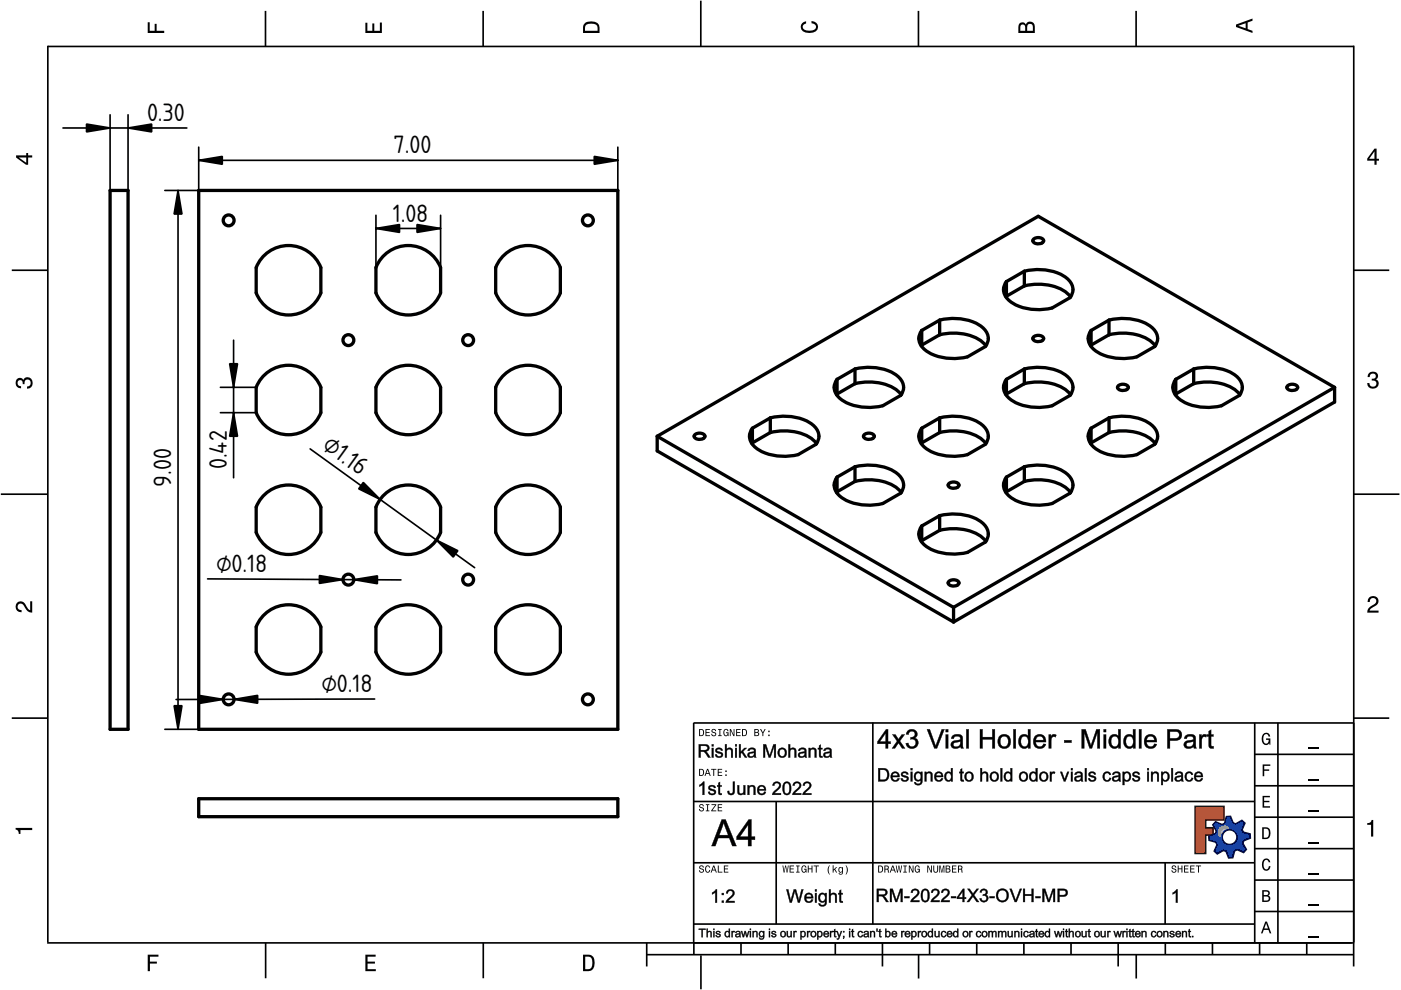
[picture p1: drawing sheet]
<svg xmlns="http://www.w3.org/2000/svg" width="297mm" height="210mm" viewBox="0 0 297 210" stroke-linecap="round" stroke-linejoin="round" font-family="sans-serif">
<defs><g id="words">
<g font-size="5">
<text x="31.2" y="25.7">0.30</text>
<text x="83.5" y="32.5">7.00</text>
<text x="83.3" y="47">1.08</text>
<text x="68.1" y="95" transform="rotate(36 68.1 95)">⌀1.16</text>
<text x="48.1" y="99.5" transform="rotate(-90 48.1 99.5)">0.42</text>
<text x="36.3" y="103.2" transform="rotate(-90 36.3 103.2)">9.00</text>
<text x="45.8" y="121.2">⌀0.18</text>
<text x="68.1" y="146.7">⌀0.18</text>
</g>
</g></defs>
<g fill="none" stroke="#000" stroke-width=".35">
<path d="M10.1 9.7v190.1M10.1 9.9h277M56.3 2.3v7.5M102.4 2.3v7.5M148.6 .1v9.8M194.7 2.3v7.5M240.9 2.3v7.5M287 9.7v195.2M2.5 57.3h7.5M287.1 57.3h7.4M.2 104.8h10M287 104.8h9.7"/>
<path d="M2.5 152.3h7.5M147 153.3h140.1M147.1 153.3v49.1M185.1 153.2v42.8M266 159.9h21M266 153.3v46.7M270.9 153.3v46.7M287.1 152.3h7.4M147 169.9h119M164.6 169.9v26M266 179.9h21M266 173.3h21"/>
<path d="M266 166.6h21M10 199.9h277.1M56.3 199.9v7.5M102.5 199.9v7.5M137.1 199.9v5M147 195.9h119M147 182.9h119M157.1 199.9v2.5M167.1 199.9v2.5M177.1 199.9v2.5M187.1 199.9v5M197.1 199.9v2.5"/>
<path d="M207.1 199.9v2.5M217.1 199.9v2.5M227.1 199.9v2.5M237.1 199.9v5M247 182.9v13M247.1 199.9v2.5M257.1 199.9v2.5M266 193.3h21M266 186.6h21M267.1 199.9v2.5M277.1 199.9v2.5M137.1 202.4h150"/>
<path d="M148.6 202.6v7.2M194.8 202.4v5.1M240.9 202.4v5.1"/>
</g>
<g fill="#000">
<path d="M31.3 4.7h.4v1.8h1.1v-1.4h.4v1.4h1.6v.5h-3.5z" fill-rule="evenodd"/>
<path d="M77.5 4.8h.4v1.7h1v-1.5h.5v1.5h1.1v-1.7h.5v2.2h-3.5z" fill-rule="evenodd"/>
<path d="M124.1 4.9a2.19 2.19 0 0 0-.5 2.1h3.5v-1.2a1.42 1.42 0 0 0-1.7-1.3zM124.3 5.2a2.14 2.14 0 0 1 2.3 .3l.1 1h-2.7l.1-1z" fill-rule="evenodd"/>
<path d="M170.1 4.9l.8-.4v.5a.7 .7 0 0 0-.7 .5 .7 .7 0 0 0 .3 .8 1.69 1.69 0 0 0 2.5-.6 .9 .9 0 0 0-.9-.8v-.5a1.24 1.24 0 0 1 1.3 1.1 1.24 1.24 0 0 1-1 1.4 2.22 2.22 0 0 1-2.5-.7l-.1-.5z" fill-rule="evenodd"/>
<path d="M216.1 5l-.2 .8v1.2h3.5v-1.3a.98 .98 0 0 0-.7-1.1 .98 .98 0 0 0-1.2 .6 .84 .84 0 0 0-1.4-.2zM216.4 5.3a.54 .54 0 0 1 .7-.1 .54 .54 0 0 1 .3 .6v.7h-1.1zM217.9 5.2a.62 .62 0 0 1 .7-.1 .62 .62 0 0 1 .4 .6v.8h-1.2z" fill-rule="evenodd"/>
<path d="M262.1 5.2v.5l3.5 1.3v-.5l-1.1-.3v-1.4l1.1-.4v-.5zM262.6 5.5l1.5-.6v1.1z" fill-rule="evenodd"/>
<path d="M3.4 32.9v.5l2.1 1.5h.5v-1.5h.8v-.5h-.8v-.5h-.4v.5zM4 33.4h1.6v1.1z" fill-rule="evenodd"/>
<path d="M291.4 31.5l-1.5 2.1v.5h1.5v.8h.5v-.8h.5v-.4h-.5v-2.2zM291.4 32.1v1.6h-1.1z" fill-rule="evenodd"/>
<path d="M3.6 80.4a.86 .86 0 0 1 1.4 .1 1.06 1.06 0 0 1 1.2-.5 1.06 1.06 0 0 1 .7 1.2 1.1 1.1 0 0 1-1.2 1.2v-.4a.71 .71 0 0 0 .8-1 .71 .71 0 0 0-1.3-.1v.6h-.4a.61 .61 0 0 0-.3-.8 .61 .61 0 0 0-.8 .2 .61 .61 0 0 0 .2 .8l.6 .2v.4a1.15 1.15 0 0 1-1.2-.6 1.15 1.15 0 0 1 .3-1.3z" fill-rule="evenodd"/>
<path d="M290.3 79.1a1.08 1.08 0 0 1 1.3-.2 1.08 1.08 0 0 1 .5 1.3l-.4 .2a1.06 1.06 0 0 1 .6 1.3 1.06 1.06 0 0 1-1.2 .7 1.1 1.1 0 0 1-1.2-1.2h.4a.71 .71 0 0 0 1 .8 .71 .71 0 0 0 .1-1.3h-.6v-.4a.61 .61 0 0 0 .8-.3 .61 .61 0 0 0-.2-.8 .61 .61 0 0 0-.8 .2l-.2 .5h-.4z" fill-rule="evenodd"/>
<path d="M3.6 127.8a1.22 1.22 0 0 1 2 .7l.4 .6 .4 .3v-1.9h.4v2.4a1.8 1.8 0 0 1-1.7-1.4 .71 .71 0 0 0-.9-.5 .71 .71 0 0 0-.5 .8 .71 .71 0 0 0 .9 .6v.4a1.18 1.18 0 0 1-1.2-.6 1.18 1.18 0 0 1 .2-1.4z" fill-rule="evenodd"/>
<path d="M290.3 126.7a1.18 1.18 0 0 1 1.9 .3 1.18 1.18 0 0 1-1 1.7l-.5 .3-.3 .5h1.9v.4h-2.4a1.8 1.8 0 0 1 1.4-1.7 .71 .71 0 0 0 .5-.9 .71 .71 0 0 0-.9-.5 .71 .71 0 0 0-.5 .8h-.4z" fill-rule="evenodd"/>
<path d="M148.2 154.6v1.5h.5a.77 .77 0 0 0 .6-.8 .77 .77 0 0 0-.6-.7zM148.4 154.8a.58 .58 0 0 1 .7 .5 .58 .58 0 0 1-.7 .6zM149.6 154.6v1.5h.9v-.2h-.7v-.5h.6v-.2h-.6v-.4h.7v-.2zM151 154.7a.53 .53 0 0 0 0 .6 .53 .53 0 0 0 .6 .2 .32 .32 0 0 1-.3 .5 .32 .32 0 0 1-.3-.4h-.2a.5 .5 0 0 0 .7 .5 .5 .5 0 0 0 .1-.8l-.4-.1a.28 .28 0 0 1-.1-.4 .28 .28 0 0 1 .4-.1 .28 .28 0 0 1 .1 .3h.2a.51 .51 0 0 0-.3-.4 .51 .51 0 0 0-.5 .1zM152.3 154.6v.2h.2v1.1h-.2v.2h.7v-.2h-.3v-1.1h.3v-.2zM153.5 154.7a.81 .81 0 0 0 .5 1.4l.3-.2 .2 .2v-.8h-.6v.1h.4l-.2 .5a.6 .6 0 0 1-.5-.6 .6 .6 0 0 1 .4-.6l.2 .3h.2l-.1-.3a.53 .53 0 0 0-.8 0zM154.7 154.6v1.5h.2v-1.3l.6 1.3h.2v-1.5h-.2v1.2l-.5-1.2zM156.1 154.6v1.5h.9v-.2h-.7v-.5h.6v-.2h-.6v-.4h.7v-.2zM157.3 154.6v1.5h.5a.77 .77 0 0 0 .6-.8 .77 .77 0 0 0-.6-.7zM157.5 154.8a.58 .58 0 0 1 .7 .5 .58 .58 0 0 1-.7 .6zM159.9 154.6v1.5h.6a.42 .42 0 0 0 .5-.3 .42 .42 0 0 0-.3-.5l.2-.2-.1-.4zM160.1 154.8h.3a.23 .23 0 0 1 .3 .2 .23 .23 0 0 1-.3 .2h-.3zM160.1 155.4h.4a.26 .26 0 0 1 .3 .2 .26 .26 0 0 1-.3 .3h-.4zM161.1 154.6l.5 .9v.6h.2v-.6l.5-.9h-.2l-.4 .7-.3-.7zM162.9 155.8v.3h.3v-.3zM162.9 154.9v.3h.3v-.3z" fill-rule="evenodd"/>
<path d="M267.8 155.7a.85 .85 0 0 1 .9-.3 .85 .85 0 0 1 .6 .8h-.3l-.1-.3a.49 .49 0 0 0-.4-.3 .49 .49 0 0 0-.5 .3 1.2 1.2 0 0 0 .4 1.8 .66 .66 0 0 0 .6-.8h-.6v-.3h.9v1.3h-.1l-.1-.3-.3 .3a.85 .85 0 0 1-1.2-.7v-1.1z" fill-rule="evenodd"/>
<path d="M3.3 175.5h3.5v.5h-2.5v.8h-.3a.77 .77 0 0 0-.7-.9z" fill-rule="evenodd"/>
<path d="M148.4 170.6a.53 .53 0 0 0 0 .6 .53 .53 0 0 0 .6 .2 .32 .32 0 0 1-.3 .5 .32 .32 0 0 1-.3-.4h-.2a.5 .5 0 0 0 .7 .6 .5 .5 0 0 0 .1-.9l-.4-.1a.28 .28 0 0 1-.1-.4 .28 .28 0 0 1 .4-.1 .28 .28 0 0 1 .1 .4h.2a.51 .51 0 0 0-.3-.5 .51 .51 0 0 0-.5 .1zM149.7 170.5v.2h.2v1.1h-.2v.2h.7v-.2h-.3v-1.1h.3v-.2zM150.8 170.5v.2h.8l-.8 1.3h1.1v-.2h-.9l.9-1.3zM152.2 170.5v1.5h.9v-.2h-.7v-.5h.6v-.2h-.6v-.4h.7v-.2z" fill-rule="evenodd"/>
<path d="M148.2 163v1.5h.5a.77 .77 0 0 0 .6-.7 .77 .77 0 0 0-.6-.8zM148.4 163.2a.57 .57 0 0 1 .7 .6 .57 .57 0 0 1-.7 .5zM149.9 163l-.5 1.5h.2l.1-.4h.6l.2 .4h.2l-.6-1.5zM150 163.2l.3 .7h-.5zM150.8 163v.2h.4v1.3h.2v-1.3h.5v-.2zM152.2 163v1.5h.9v-.2h-.7v-.5h.6v-.2h-.6v-.4h.7v-.2zM153.8 164.2v.3h.3v-.3zM153.8 163.4v.3h.3v-.3z" fill-rule="evenodd"/>
<path d="M253.4 171h6.1v2.8h-3.9v1.7h1.6v1.5h-1.6v4h-2.2z" fill-rule="evenodd"/>
<path d="M257.7 174.3l-.5 .6 .7 1.3-.2 .6-1.4 .5v.9l1.5 .4 .3 .5-.7 1.4 .7 .5 1.3-.7 .6 .2 .5 1.4 .9-.1 .3-1.4 .6-.3 1.4 .6 .5-.6-.7-1.3 .2-.6 1.4-.5-.1-.9-1.4-.4-.3-.5 .6-1.4-.6-.6-1.3 .8-.6-.2-.5-1.4h-.9l-.4 1.5-.5 .2zM259.1 177.5a1.6 1.6 0 0 1 3.2 0 1.6 1.6 0 0 1-3.2 0z" fill-rule="evenodd"/>
<path d="M267.7 168.7h1.5v.3h-1.2v.8h1.1v.3h-1.1v.8h1.3v.3h-1.6z" fill-rule="evenodd"/>
<path d="M267.7 162.1h1.6v.3h-1.3v.7h1.1v.3h-1.1v1.2h-.3z" fill-rule="evenodd"/>
<path d="M267.6 175.4v2.5h.8a1.37 1.37 0 0 0 .7-2.2 1.56 1.56 0 0 0-1.5-.3zM267.9 175.7a.98 .98 0 0 1 1.2 .7 .98 .98 0 0 1-.7 1.2h-.5z" fill-rule="evenodd"/>
<path d="M289.9 174.5a.77 .77 0 0 0 .9-.6h.4v3.5h-.5v-2.5h-.8z" fill-rule="evenodd"/>
<path d="M148.4 183.6a.53 .53 0 0 0 0 .6 .53 .53 0 0 0 .6 .2 .32 .32 0 0 1-.3 .5 .32 .32 0 0 1-.3-.4h-.2a.5 .5 0 0 0 .7 .6 .5 .5 0 0 0 .1-.9l-.4-.1a.28 .28 0 0 1-.1-.4 .28 .28 0 0 1 .4-.1 .28 .28 0 0 1 .1 .4h.2a.51 .51 0 0 0-.3-.5 .51 .51 0 0 0-.5 .1zM149.6 183.7l-.1 .2a.67 .67 0 0 0 .1 .9 .67 .67 0 0 0 .8 .1l.2-.4h-.2l-.2 .3a.6 .6 0 0 1-.5-.5 .6 .6 0 0 1 .4-.6l.3 .3h.2l-.2-.4a.5 .5 0 0 0-.8 .1zM151.2 183.5l-.5 1.5h.2l.1-.4h.6l.2 .4h.2l-.6-1.5zM151.3 183.7l.3 .7h-.5zM152.2 183.5v1.5h1v-.2h-.8v-1.3zM153.5 183.5v1.5h.9v-.2h-.7v-.5h.6v-.2h-.6v-.4h.7v-.2z" fill-rule="evenodd"/>
<path d="M165.9 183.5l.3 1.5h.1l.3-1.3 .2 1.3h.2l.2-1.5h-.1l-.2 1.3-.2-1.3h-.2l-.2 1.3-.2-1.3zM167.4 183.5v1.5h1v-.2h-.8v-.5h.7v-.2h-.7v-.4h.7v-.2zM168.8 183.5v.2h.3v1.1h-.3v.2h.7v-.2h-.2v-1.1h.2v-.2zM170.1 183.7a.82 .82 0 0 0 .5 1.3l.3-.2 .1 .2v-.8h-.5v.2h.3l-.2 .4a.6 .6 0 0 1-.5-.5 .6 .6 0 0 1 .5-.6l.2 .3h.2l-.2-.4a.53 .53 0 0 0-.7 .1zM171.3 183.5v1.5h.2v-.7h.6v.7h.2v-1.5h-.2v.6h-.6v-.6zM172.5 183.5v.2h.5v1.3h.2v-1.3h.4v-.2zM175.8 183.5a1.35 1.35 0 0 0 .2 1.9 1.84 1.84 0 0 1 0-1.9zM176.5 183.5v1.5h.2v-.4l.2-.2 .4 .6h.2l-.4-.7 .4-.5h-.2l-.6 .6v-.9zM177.9 184a.59 .59 0 0 0-.2 .7 .59 .59 0 0 0 .7 .3l.1-.2a.31 .31 0 0 1-.1 .5 .31 .31 0 0 1-.4-.2h-.2a.47 .47 0 0 0 .5 .4 .47 .47 0 0 0 .4-.5v-1.2h-.2v.2l-.3-.2zM178 184.1l.1-.1a.42 .42 0 0 1 .4 .4 .42 .42 0 0 1-.4 .5l-.1-.3zM179.3 183.5a1.85 1.85 0 0 1 0 1.9 1.22 1.22 0 0 0 0-1.9z" fill-rule="evenodd"/>
<path d="M186.2 183.5v1.5h.5a.77 .77 0 0 0 .6-.7 .77 .77 0 0 0-.6-.8zM186.4 183.7a.58 .58 0 0 1 .6 .6 .58 .58 0 0 1-.6 .5zM187.5 183.5v1.5h.2v-.6a.45 .45 0 0 1 .5 .1 .45 .45 0 0 1 .1 .5h.2l-.2-.7a.42 .42 0 0 0 .1-.5 .42 .42 0 0 0-.4-.3zM187.7 183.7h.2a.26 .26 0 0 1 .4 .3 .26 .26 0 0 1-.4 .2h-.2zM189.2 183.5l-.6 1.5h.2l.2-.4h.6l.1 .4h.2l-.5-1.5zM189.3 183.7l.2 .7h-.4zM189.9 183.5l.3 1.5h.2l.2-1.3 .2 1.3h.2l.3-1.5h-.2l-.2 1.3-.2-1.3h-.2l-.2 1.3-.2-1.3zM191.5 183.5v.2h.3v1.1h-.3v.2h.8v-.2h-.3v-1.1h.3v-.2zM192.7 183.5v1.5h.2v-1.2l.5 1.2h.3v-1.5h-.2v1.2l-.6-1.2zM194.1 183.7a.81 .81 0 0 0 .5 1.3l.3-.2 .1 .2v-.8h-.5v.2h.3l-.2 .4a.6 .6 0 0 1-.5-.5 .6 .6 0 0 1 .5-.6l.2 .3h.2l-.2-.4a.53 .53 0 0 0-.7 .1zM196.6 183.5v1.5h.2v-1.2l.6 1.2h.2v-1.5h-.2v1.2l-.6-1.2zM197.9 183.5v.9a.52 .52 0 0 0 .5 .6 .52 .52 0 0 0 .5-.6v-.9h-.2v.9a.33 .33 0 0 1-.3 .5 .33 .33 0 0 1-.3-.5v-.9zM199.2 183.5v1.5h.1v-1.4l.3 1.4h.2l.3-1.4v1.4h.1v-1.5h-.2l-.3 1.3-.3-1.3zM200.5 183.5v1.5h.6a.42 .42 0 0 0 .4-.3 .42 .42 0 0 0-.2-.5l.2-.2-.1-.4zM200.7 183.7h.3a.23 .23 0 0 1 .3 .2 .23 .23 0 0 1-.3 .2h-.3zM200.7 184.3h.3a.26 .26 0 0 1 .3 .3 .26 .26 0 0 1-.3 .2h-.3zM201.8 183.5v1.5h1v-.2h-.8v-.5h.7v-.2h-.7v-.4h.8v-.2zM203.1 183.5v1.5h.2v-.6a.45 .45 0 0 1 .5 .1 .45 .45 0 0 1 .1 .5h.2l-.2-.7a.42 .42 0 0 0 .1-.5 .42 .42 0 0 0-.4-.3zM203.3 183.7h.3a.26 .26 0 0 1 .3 .3 .26 .26 0 0 1-.4 .2h-.2z" fill-rule="evenodd"/>
<path d="M248.5 183.6a.53 .53 0 0 0 0 .6 .53 .53 0 0 0 .6 .2 .32 .32 0 0 1-.2 .5 .32 .32 0 0 1-.3-.4h-.2a.5 .5 0 0 0 .6 .6 .5 .5 0 0 0 .2-.9l-.4-.1a.28 .28 0 0 1-.1-.4 .28 .28 0 0 1 .3-.1 .28 .28 0 0 1 .2 .4h.2a.51 .51 0 0 0-.3-.5 .51 .51 0 0 0-.6 .1zM249.7 183.5v1.5h.2v-.7h.6v.7h.2v-1.5h-.2v.6h-.6v-.6zM251 183.5v1.5h1v-.2h-.8v-.5h.7v-.2h-.7v-.4h.8v-.2zM252.3 183.5v1.5h1v-.2h-.8v-.5h.7v-.2h-.7v-.4h.8v-.2zM253.5 183.5v.2h.5v1.3h.2v-1.3h.5v-.2z" fill-rule="evenodd"/>
<path d="M268.3 195.4l-1 2.5h.4l.2-.7h1l.3 .7h.3l-.9-2.5zM268.4 195.8l.4 1.1h-.7z" fill-rule="evenodd"/>
<path d="M267.6 188.7v2.5h1a.7 .7 0 0 0 .7-.5 .7 .7 0 0 0-.4-.8 .61 .61 0 0 0 .3-.8 .61 .61 0 0 0-.7-.4zM267.9 189h.6a.38 .38 0 0 1 .4 .4 .38 .38 0 0 1-.5 .4h-.5zM267.9 190.1h.6a.44 .44 0 0 1 .5 .4 .44 .44 0 0 1-.5 .4h-.6z" fill-rule="evenodd"/>
<path d="M267.8 182.3a.85 .85 0 0 1 .9-.3 .85 .85 0 0 1 .6 .8h-.3l-.1-.2a.47 .47 0 0 0-.4-.3 .47 .47 0 0 0-.4 .3 1.21 1.21 0 0 0 .4 1.7 .64 .64 0 0 0 .5-.7h.4a.89 .89 0 0 1-.8 1 .89 .89 0 0 1-1-.7v-1.1z" fill-rule="evenodd"/>
<path d="M31.3 202.4h2.3v.4h-1.8v1.1h1.5v.4h-1.5v1.6h-.5z" fill-rule="evenodd"/>
<path d="M77.5 202.4h2.1v.4h-1.7v1.1h1.6v.4h-1.6v1.2h1.8v.4h-2.2z" fill-rule="evenodd"/>
<path d="M123.6 202.4v3.5h1.2a1.42 1.42 0 0 0 1.3-1.7 1.38 1.38 0 0 0-1.3-1.8zM124.1 202.8l1 .1a1.89 1.89 0 0 1 0 2.5l-1 .1z" fill-rule="evenodd"/>
</g>
<path d="M277.3 158.6h2.2M277.3 178.6h2.2M277.3 172h2.2M277.3 165.3h2.2M277.3 198.6h2.2M277.3 192h2.2M277.3 185.3h2.2" fill="none" stroke="#000" stroke-width=".25"/>
<g fill="#000">
<path d="M248.6 189.3l.8-.7h.3v2.8h-.4v-2.2l-.7 .4z"/>
<path d="M187.9 154.6h.4v2.6h.6v.5h-.6v1h-.6l.1-1h-1.8v-.5zM187.9 154.6l-1.9 2.6v.5h1.8v1h.5l-.1-1h.6v-.5l-.6 .1 .1-2.7zM187.7 155.4l-1.1 1.9 1.2-.1zM187.8 155.3v2h-1.4zM189.1 155.7h.8l.6 1.1 .7-1.1h.7l-1.1 1.4 1.1 1.6h-.7l-.7-1.2-.7 1.2h-.7l1.1-1.6zM189.2 155.7l1.1 1.4-1.2 1.6h.6l.8-1.3 .8 1.3h.6l-1.2-1.6 1.1-1.4h-.6l-.7 1.1-.7-1.1zM192.5 154.9a1.13 1.13 0 0 1 1.6-.1 1.13 1.13 0 0 1 0 1.6l-.2 .1a1.07 1.07 0 0 1 .9 .8 1.07 1.07 0 0 1-.5 1.1 1.32 1.32 0 0 1-1.4 .3 1.32 1.32 0 0 1-.8-1.1l.5-.1a.77 .77 0 0 0 .9 .8 .77 .77 0 0 0 .6-1.1 .77 .77 0 0 0-1.1-.4l.1-.5a.66 .66 0 0 0 .8-.5 .66 .66 0 0 0-.6-.8 .66 .66 0 0 0-.7 .8l-.5-.1zM192.5 154.9l-.4 .8 .5 .1a.71 .71 0 0 1 .7-.9 .71 .71 0 0 1 .7 .9 .71 .71 0 0 1-.9 .5l-.1 .5a.83 .83 0 0 1 1.2 .5 .83 .83 0 0 1-.7 1 .83 .83 0 0 1-.9-.8l-.5 .1a1.26 1.26 0 0 0 1.7 1 1.26 1.26 0 0 0 .5-1.9l-.5-.2a.98 .98 0 0 0 .6-1.3 .98 .98 0 0 0-1.4-.5zM196.5 154.6h.7l1.2 3.6 1.3-3.6h.6l-1.6 4.1h-.6zM196.6 154.6l1.5 4.1h.6l1.5-4.1h-.5l-1.3 3.8-1.3-3.8zM200.5 154.6h.6v.7h-.6zM200.5 154.6v.6h.5v-.6zM200.5 155.7h.6v3h-.6zM200.5 155.7v3h.5v-3zM202 155.9a1.34 1.34 0 0 1 2.1 .5l.1 1.7 .1 .6h-.6v-.4a1.27 1.27 0 0 1-2.1-.2 1.23 1.23 0 0 1 1.5-1.2l.5-.1a.74 .74 0 0 0-.7-.7 .74 .74 0 0 0-.7 .6l-.6-.1zM202 156l-.3 .6h.5a.76 .76 0 0 1 .5-.6 .76 .76 0 0 1 .8 .3v-.1a.37 .37 0 0 1 .2 .4 .37 .37 0 0 1-.3 .3l-1.1 .2a.9 .9 0 0 0-.6 1 1.27 1.27 0 0 0 2 .1l.1 .5h.5l-.2-.6v-1.8a1.37 1.37 0 0 0-2.1-.3zM202.3 157.6a.5 .5 0 0 0 .1 .7 .5 .5 0 0 0 .6-.1l.5-.3 .1-.7zM202.2 157.5l1.5-.4a.92 .92 0 0 1-.4 1.1 .92 .92 0 0 1-1.2-.1zM204.8 154.6h.6v4.1h-.6zM204.9 154.6v4.1h.5v-4.1zM207.7 154.6h.7v1.7h2v-1.7h.6v4.1h-.6v-1.9h-2.1l.1 1.9h-.7zM207.8 154.6v4.1h.5v-2h2.1v2h.5v-4.1h-.5v1.7h-2.1v-1.7zM212 156a1.52 1.52 0 0 1 2.3 1 1.52 1.52 0 0 1-1.9 1.7 1.73 1.73 0 0 1-.4-2.7zM212 156a1.52 1.52 0 0 0-.3 1.8 1.52 1.52 0 0 0 1.7 .8 1.48 1.48 0 0 0 .7-2.1 1.48 1.48 0 0 0-2.1-.5zM212.3 156.4a1.07 1.07 0 0 0-.2 1.2 1.07 1.07 0 0 0 1 .6 1.09 1.09 0 0 0 .7-1.2 1.09 1.09 0 0 0-1.1-.8zM212.3 156.3a.98 .98 0 0 1 1.2 0 .98 .98 0 0 1 .3 1.2 .9 .9 0 0 1-1.1 .8 .9 .9 0 0 1-.7-1.1zM214.8 154.6h.6v4.1h-.6zM214.9 154.6v4.1h.5v-4.1zM216.3 156a1.05 1.05 0 0 1 1.7 .1l-.1-1.5h.6v4.1h-.5v-.4a1.02 1.02 0 0 1-1.7 .1 1.93 1.93 0 0 1 0-2.4zM216.4 156a1.51 1.51 0 0 0-.4 1.7 1.51 1.51 0 0 0 1.5 .9l.5-.5v.6h.5v-4.1h-.5v1.6a1.04 1.04 0 0 0-1.6-.2zM216.7 156.4a1.22 1.22 0 0 0 .5 1.9 1.14 1.14 0 0 0 .8-1.1 1.14 1.14 0 0 0-.8-1.1zM216.6 156.3a.86 .86 0 0 1 1.1-.1 .86 .86 0 0 1 .3 1 .87 .87 0 0 1-.8 1.2 .87 .87 0 0 1-.8-1.2zM219.4 156.1a1.38 1.38 0 0 1 1.7-.3 1.38 1.38 0 0 1 .7 1.6l-2.2-.1a.83 .83 0 0 0 .7 1 .83 .83 0 0 0 .9-.6h.5a1.2 1.2 0 0 1-1.5 1 1.62 1.62 0 0 1-.8-2.6zM219.5 156.1a1.47 1.47 0 0 0-.2 2 1.47 1.47 0 0 0 2 .3l.4-.6-.5-.1a.85 .85 0 0 1-1 .6 .85 .85 0 0 1-.6-1h2.1a1.32 1.32 0 0 0-.6-1.4 1.32 1.32 0 0 0-1.6 .2zM219.9 156.3l-.3 .6h1.6a.76 .76 0 0 0-.5-.7 .76 .76 0 0 0-.8 .1zM219.8 156.3l.6-.3 .5 .2 .3 .3 .1 .5h-1.7zM222.3 155.7h.6l-.1 .5a.68 .68 0 0 1 .5-.5 .68 .68 0 0 1 .7 .2l-.2 .5a.55 .55 0 0 0-.9 .2v2.1h-.6zM222.4 155.7v3h.5l-.1-1.6a.66 .66 0 0 1 .2-.8 .66 .66 0 0 1 .8 0l.1-.4a.76 .76 0 0 0-1.1 .3v-.5zM225.6 156.9h1.6v.6h-1.6zM225.7 157v.5h1.5v-.5zM229.3 154.6h.9l1.1 3.5 1.1-3.5h.8v4.1h-.6l.1-3.4-1.2 3.4h-.5l-1.1-3.5v3.5h-.6zM229.4 154.6v4.1h.5v-3.5l1.1 3.5h.5l1.2-3.4v3.4h.5v-4.1h-.7l-1.2 3.6-1.1-3.6zM234 154.6h.5v.7h-.5zM234 154.6v.6h.5v-.6zM234 155.7h.5v3h-.5zM234 155.7v3h.5v-3zM235.4 156a1.05 1.05 0 0 1 1.7 .1v-1.5h.5v4.1h-.5v-.4a1.02 1.02 0 0 1-1.6 .1 1.93 1.93 0 0 1-.1-2.4zM235.5 156a1.51 1.51 0 0 0-.3 1.7 1.51 1.51 0 0 0 1.4 .9l.6-.5-.1 .6h.5v-4.1h-.5v1.6a1.04 1.04 0 0 0-1.6-.2zM235.8 156.4a1.22 1.22 0 0 0 .6 1.9 1.14 1.14 0 0 0 .7-1.1 1.14 1.14 0 0 0-.8-1.1zM235.8 156.3a.86 .86 0 0 1 1-.1 .86 .86 0 0 1 .4 1 .87 .87 0 0 1-.9 1.2 .87 .87 0 0 1-.8-1.2zM238.6 156a1.05 1.05 0 0 1 1.6 .1v-1.5h.6v4.1h-.6l.1-.4a1.02 1.02 0 0 1-1.7 .1 1.93 1.93 0 0 1 0-2.4zM238.6 156a1.51 1.51 0 0 0-.3 1.7 1.51 1.51 0 0 0 1.5 .9l.5-.5v.6h.4v-4.1h-.5l.1 1.6a1.04 1.04 0 0 0-1.7-.2zM239 156.4a1.22 1.22 0 0 0 .5 1.9 1.14 1.14 0 0 0 .7-1.1 1.14 1.14 0 0 0-.7-1.1zM238.9 156.3a.86 .86 0 0 1 1.1-.1 .86 .86 0 0 1 .3 1 .87 .87 0 0 1-.8 1.2 .87 .87 0 0 1-.8-1.2zM241.5 154.6h.5v4.1h-.5zM241.5 154.6v4.1h.5v-4.1zM242.9 156.1a1.38 1.38 0 0 1 1.7-.3 1.38 1.38 0 0 1 .7 1.6l-2.2-.1a.83 .83 0 0 0 .7 1 .83 .83 0 0 0 .9-.6h.6a1.2 1.2 0 0 1-1.6 1 1.62 1.62 0 0 1-.8-2.6zM243 156.1a1.47 1.47 0 0 0-.2 2 1.47 1.47 0 0 0 2 .3l.4-.6-.5-.1a.85 .85 0 0 1-1 .6 .85 .85 0 0 1-.6-1h2.1a1.32 1.32 0 0 0-.6-1.4 1.32 1.32 0 0 0-1.6 .2zM243.4 156.3l-.3 .6h1.6a.76 .76 0 0 0-.4-.7 .76 .76 0 0 0-.9 .1zM243.3 156.3l.6-.3 .5 .2 .3 .3 .1 .5h-1.7zM247.5 154.6l2.1 .1a1.19 1.19 0 0 1 1 1.2 1.19 1.19 0 0 1-1.1 1.1h-1.5l.1 1.7h-.6zM247.5 154.6v4.1h.5v-1.7h1.1a1.19 1.19 0 0 0 1.5-1.2 1.19 1.19 0 0 0-1.6-1.1zM248 155.1v1.4a2.44 2.44 0 0 0 1.8-.2 .73 .73 0 0 0-.2-1.1zM248 155.1h1.1a.79 .79 0 0 1 1 .7 .79 .79 0 0 1-1 .8h-1.1zM251.4 155.9a1.34 1.34 0 0 1 2.1 .5l.1 1.7 .1 .6h-.6v-.4a1.27 1.27 0 0 1-2.1-.2 1.23 1.23 0 0 1 1.5-1.2l.5-.1a.74 .74 0 0 0-.7-.7 .74 .74 0 0 0-.7 .6l-.6-.1zM251.4 156l-.3 .6h.5a.76 .76 0 0 1 .5-.6 .76 .76 0 0 1 .8 .3v-.1a.37 .37 0 0 1 .2 .4 .37 .37 0 0 1-.3 .3l-1.1 .2a.9 .9 0 0 0-.6 1 1.27 1.27 0 0 0 2 .1l.1 .5h.5l-.2-.6v-1.8a1.37 1.37 0 0 0-2.1-.3zM251.7 157.6a.5 .5 0 0 0 .1 .7 .5 .5 0 0 0 .6-.1l.5-.3 .1-.7zM251.6 157.5l1.5-.4a.92 .92 0 0 1-.4 1.1 .92 .92 0 0 1-1.2-.1zM254.2 155.7h.6l-.1 .5a.68 .68 0 0 1 .5-.5 .68 .68 0 0 1 .7 .2l-.2 .5a.55 .55 0 0 0-.8 .2l-.1 2.1h-.6zM254.3 155.7v3h.5l-.1-1.6a.66 .66 0 0 1 .2-.8 .66 .66 0 0 1 .8 0l.1-.4a.76 .76 0 0 0-1.1 .3v-.5zM256.2 155l.6-.3v1h.5v.5l-.5-.1v1.7a.31 .31 0 0 0 .1 .4 .31 .31 0 0 0 .4 0l.1 .5a.79 .79 0 0 1-.9-.1 .79 .79 0 0 1-.3-.8l.1-1.7-.4 .1v-.5h.4zM256.3 155v.8l-.4-.1v.4h.4v1.7a.68 .68 0 0 0 .2 .8 .68 .68 0 0 0 .8 0v-.4a.35 .35 0 0 1-.4 0 .35 .35 0 0 1-.2-.4v-1.7h.6v-.4l-.6 .1 .1-1.1z"/>
<path d="M187.9 154.6h.4v2.6h.5v.5h-.5v1h-.5v-1h-1.8v-.5zM187.8 155.4l-1.3 1.8h1.3zM189.2 155.7h.6l.7 1.1 .7-1.1h.6l-1 1.4 1.1 1.6h-.6l-.8-1.2-.8 1.2h-.6l1.1-1.6zM192.5 154.9a1.09 1.09 0 0 1 1.6-.1 1.09 1.09 0 0 1 0 1.6l-.2 .1a1.22 1.22 0 0 1 .6 1.7 1.22 1.22 0 0 1-1.8 .4l-.4-.4-.2-.6 .5-.1a.81 .81 0 0 0 .9 .8 .81 .81 0 0 0 .6-1 .81 .81 0 0 0-1.1-.5l.1-.5a.69 .69 0 0 0 .9-.5 .69 .69 0 0 0-.7-.8 .69 .69 0 0 0-.7 .8l-.5-.1zM196.6 154.6h.5l1.3 3.6 1.3-3.6h.5l-1.5 4.1h-.6zM200.5 154.6h.5v.6h-.5zM200.5 155.7h.5v3h-.5zM202 156a1.41 1.41 0 0 1 2.1 .3l.2 2.4h-.5l-.1-.4a1.2 1.2 0 0 1-2.1-.4 1.27 1.27 0 0 1 1.5-1h.3a.41 .41 0 0 0 .2-.5 .41 .41 0 0 0-.5-.3l-.7 .1-.2 .4h-.5zM202.3 157.5a.54 .54 0 0 0 0 .8 .54 .54 0 0 0 .8 0 .9 .9 0 0 0 .5-1.1zM204.9 154.6h.5v4.1h-.5zM207.8 154.6h.5v1.7h2.1v-1.7h.5v4.1h-.5v-1.9h-2.1v1.9h-.5zM212 156a1.47 1.47 0 0 1 2.3 1 1.47 1.47 0 0 1-1.9 1.6 1.69 1.69 0 0 1-.4-2.6zM212.3 156.4a1.12 1.12 0 0 0-.2 1.2 1.12 1.12 0 0 0 1.1 .7 1.13 1.13 0 0 0 .6-1.3 1.13 1.13 0 0 0-1.1-.9zM214.9 154.6h.5v4.1h-.5zM216.3 156a1.07 1.07 0 0 1 1.7 .1v-1.5h.5v4.1h-.5v-.4a1.25 1.25 0 0 1-1.6 .2 1.25 1.25 0 0 1-.5-1.6zM216.7 156.4a1.26 1.26 0 0 0 .5 1.9 1.18 1.18 0 0 0 .8-1.1 1.18 1.18 0 0 0-.8-1.1zM219.5 156.1a1.36 1.36 0 0 1 1.6-.3 1.36 1.36 0 0 1 .7 1.5h-2.2a.85 .85 0 0 0 .6 1 .85 .85 0 0 0 1-.6l.5 .1a1.43 1.43 0 0 1-1.9 .8 1.43 1.43 0 0 1-.6-2zM219.9 156.3l-.3 .6h1.6a.8 .8 0 0 0-.4-.7 .8 .8 0 0 0-.9 .1zM222.4 155.7h.4v.5a.71 .71 0 0 1 1.2-.4l-.2 .5a.65 .65 0 0 0-.8 .1 .65 .65 0 0 0-.1 .7v1.6h-.5zM225.7 157h1.5v.5h-1.5zM229.4 154.6h.8l1.1 3.5 1.2-3.5h.7v4.1h-.5v-3.4l-1.2 3.4h-.5l-1.1-3.5v3.5h-.5zM234 154.6h.5v.6h-.5zM234 155.7h.5v3h-.5zM235.5 156a1.07 1.07 0 0 1 1.6 .1v-1.5h.5v4.1h-.5v-.4a1.25 1.25 0 0 1-1.6 .2 1.25 1.25 0 0 1-.4-1.6zM235.8 156.4a1.26 1.26 0 0 0 .6 1.9 1.18 1.18 0 0 0 .7-1.1 1.18 1.18 0 0 0-.8-1.1zM238.6 156a1.07 1.07 0 0 1 1.6 .1v-1.5h.5v4.1h-.4v-.4a1.25 1.25 0 0 1-1.6 .2 1.25 1.25 0 0 1-.5-1.6zM238.9 156.4a1.26 1.26 0 0 0 .6 1.9 1.18 1.18 0 0 0 .8-1.1 1.18 1.18 0 0 0-.8-1.1zM241.5 154.6h.5v4.1h-.5zM243 156.1a1.36 1.36 0 0 1 1.6-.3 1.36 1.36 0 0 1 .7 1.5h-2.2a.85 .85 0 0 0 .6 1 .85 .85 0 0 0 1-.6l.5 .1a1.43 1.43 0 0 1-1.9 .8 1.43 1.43 0 0 1-.6-2zM243.4 156.3l-.3 .6h1.6a.8 .8 0 0 0-.4-.7 .8 .8 0 0 0-.9 .1zM247.5 154.6h1.5a1.23 1.23 0 0 1 1.6 1.2 1.23 1.23 0 0 1-1.5 1.2h-1.1v1.7h-.5zM248 155.1v1.5a2.47 2.47 0 0 0 1.8-.2 .74 .74 0 0 0 .1-1 .74 .74 0 0 0-.8-.3zM251.4 156a1.41 1.41 0 0 1 2.1 .3l.2 2.4h-.5l-.1-.4a1.2 1.2 0 0 1-2.1-.4 1.27 1.27 0 0 1 1.5-1h.3a.41 .41 0 0 0 .2-.5 .41 .41 0 0 0-.5-.3l-.7 .1-.2 .4h-.5zM251.7 157.5a.54 .54 0 0 0 0 .8 .54 .54 0 0 0 .8 0 .9 .9 0 0 0 .5-1.1zM254.3 155.7h.4v.5a.71 .71 0 0 1 1.2-.4l-.2 .5a.65 .65 0 0 0-.8 .1 .65 .65 0 0 0-.1 .7v1.6h-.5zM256.3 155l.5-.3v1h.5v.4h-.5v1.7a.33 .33 0 0 0 .1 .4 .33 .33 0 0 0 .4 0v.5a.73 .73 0 0 1-.8-.1 .73 .73 0 0 1-.2-.8v-1.7h-.4v-.4h.4z"/>
<path d="M148.1 157.8h1.3a.79 .79 0 0 1 1 .6 .79 .79 0 0 1-.8 .9l.4 .3 .7 1h-.6l-.9-1.2h-.7l.1 1.2h-.5zM148.2 157.8v2.8h.3v-1.3l.9 .1 .8 1.2h.4l-.8-1.1-.3-.2a.74 .74 0 0 0 .8-.7 .74 .74 0 0 0-.9-.7zM148.5 158.1v1l.8-.1a.45 .45 0 0 0 .7-.3 .45 .45 0 0 0-.6-.5zM148.5 158.1h.9a.53 .53 0 0 1 .7 .6 .53 .53 0 0 1-.8 .4h-.8zM150.9 157.8h.4v.5h-.4zM150.9 157.8v.4h.4v-.4zM150.9 158.6h.4v2h-.4zM150.9 158.6v2h.4v-2zM151.8 158.7h.1a.85 .85 0 0 1 1.4 .4l-.4 .1a.41 .41 0 0 0-.4-.3 .41 .41 0 0 0-.4 .3l.4 .2a.68 .68 0 0 1 .8 .6 .68 .68 0 0 1-.8 .7 .71 .71 0 0 1-.9-.7l.3-.1a.5 .5 0 0 0 .5 .4 .5 .5 0 0 0 .5-.3l-.2-.1a.92 .92 0 0 1-1.1-.9zM151.8 158.8a.6 .6 0 0 0 0 .7 .6 .6 0 0 0 .7 .2l.4 .2a.5 .5 0 0 1-.4 .5 .5 .5 0 0 1-.5-.5l-.4 .1a.82 .82 0 0 0 .9 .6 .82 .82 0 0 0 .7-.7l-.2-.3-1-.4a.48 .48 0 0 1 .4-.4 .48 .48 0 0 1 .5 .4l.3-.1a.88 .88 0 0 0-1.4-.3zM153.7 157.8h.4v1a.73 .73 0 0 1 .8-.3 .73 .73 0 0 1 .5 .8v1.3h-.4v-1.3a.45 .45 0 0 0-.6-.4 .45 .45 0 0 0-.3 .6v1.1h-.4zM153.7 157.8v2.8h.4l-.1-1.1a.53 .53 0 0 1 .4-.7 .53 .53 0 0 1 .7 .5l-.1 1.3h.4l-.1-1.3a.69 .69 0 0 0-.5-.7 .69 .69 0 0 0-.8 .3l.1-1.1zM155.8 157.8h.5v.5h-.5zM155.9 157.8v.4h.3v-.4zM155.8 158.6h.5v2h-.5zM155.9 158.6v2h.3v-2zM156.7 157.8h.4l-.1 1.6 .8-.8h.6l-.9 .7 .9 1.3h-.5l-.6-1-.3 .2 .1 .8h-.4zM156.7 157.8v2.8h.3v-.8l.3-.3 .6 1.1h.4l-.8-1.3 .8-.7h-.5l-.8 .9v-1.7zM158.7 158.8a.88 .88 0 0 1 .9-.3 .88 .88 0 0 1 .7 .8l.1 1.3h-.5v-.2a.73 .73 0 0 1-1.1 .3 .73 .73 0 0 1-.1-1.1l1.1-.3a.49 .49 0 0 0-.4-.4 .49 .49 0 0 0-.5 .4l-.4-.1zM158.7 158.8l-.2 .4h.4a.52 .52 0 0 1 .3-.4 .52 .52 0 0 1 .6 .1l.1 .5-.9 .1a.6 .6 0 0 0-.3 1 .99 .99 0 0 0 1.2-.2l.1 .3h.3l-.1-.4v-1.2a.97 .97 0 0 0-1.5-.2zM159 159.9h-.1a.43 .43 0 0 0 .4 .5 .43 .43 0 0 0 .5-.4l.1-.4zM158.9 159.8l1-.3a.62 .62 0 0 1-.3 .8 .62 .62 0 0 1-.8-.2zM161.8 157.8h.6l.8 2.4 .8-2.4h.5v2.8h-.4l.1-2.3-.8 2.3h-.4l-.8-2.4v2.4h-.4zM161.8 157.8v2.8h.4v-2.4l.8 2.4h.3l.9-2.3-.1 2.3h.4v-2.8h-.5l-.8 2.5-.8-2.5zM165.2 158.7a1.05 1.05 0 0 1 1.5 .2 1.05 1.05 0 0 1-.2 1.5 1.05 1.05 0 0 1-1.5-.2l-.1-1zM165.2 158.8a1.03 1.03 0 0 0-.2 1.3 1.03 1.03 0 0 0 1.3 .4 1.02 1.02 0 0 0 .3-1.4 1.02 1.02 0 0 0-1.4-.3zM165.5 159a.7 .7 0 0 0-.2 .9 .7 .7 0 0 0 .8 .3 .69 .69 0 0 0 .3-.9 .69 .69 0 0 0-.9-.3zM165.4 159a.77 .77 0 0 1 1.1 .4 .77 .77 0 0 1-.7 1 .84 .84 0 0 1-.4-1.4zM167.1 157.8h.5l-.1 1a.73 .73 0 0 1 .9-.3 .73 .73 0 0 1 .4 .8v1.3h-.4v-1.3a.45 .45 0 0 0-.5-.4 .45 .45 0 0 0-.3 .6v1.1h-.5zM167.2 157.8v2.8h.3v-1.1a.53 .53 0 0 1 .4-.7 .53 .53 0 0 1 .6 .5v1.3h.3v-1.3a.69 .69 0 0 0-.5-.7 .69 .69 0 0 0-.8 .3v-1.1zM169.4 158.8a.88 .88 0 0 1 1-.3 .88 .88 0 0 1 .6 .8l.1 1.3h-.4l-.1-.2a.73 .73 0 0 1-1 .3 .73 .73 0 0 1-.2-1.1l1.2-.3a.49 .49 0 0 0-.5-.4 .49 .49 0 0 0-.5 .4l-.4-.1zM169.4 158.8l-.1 .4h.3a.52 .52 0 0 1 .4-.4 .52 .52 0 0 1 .5 .1l.1 .5-.9 .1a.6 .6 0 0 0-.3 1 .99 .99 0 0 0 1.3-.2v.3h.4l-.2-.4v-1.2a.97 .97 0 0 0-1.5-.2zM169.7 159.9h-.1a.43 .43 0 0 0 .4 .5 .43 .43 0 0 0 .5-.4l.1-.4zM169.6 159.8l1-.3a.62 .62 0 0 1-.3 .8 .62 .62 0 0 1-.8-.2zM171.4 158.6h.4v.3a.73 .73 0 0 1 .9-.4 .73 .73 0 0 1 .4 .9v1.2h-.4v-1.2a.46 .46 0 0 0-.5-.5 .46 .46 0 0 0-.4 .6v1.1h-.4zM171.5 158.6v2h.3v-1.1a.53 .53 0 0 1 .4-.7 .53 .53 0 0 1 .6 .6v1.2h.3v-1.6a.73 .73 0 0 0-.7-.4 .73 .73 0 0 0-.7 .4l.1-.4zM173.6 158.1l.4-.3v.8h.4v.3h-.4l.1 1.3 .3 .1v.3a.57 .57 0 0 1-.6 0 .57 .57 0 0 1-.2-.6l.1-1.1h-.3v-.3h.3zM173.7 158.1v.5h-.3v.3l.3-.1v1.2a.46 .46 0 0 0 .2 .5 .46 .46 0 0 0 .5 .1v-.3a.27 .27 0 0 1-.3 0 .27 .27 0 0 1-.1-.3v-1.2l.3 .1v-.3h-.3v-.7zM174.7 158.8a.88 .88 0 0 1 1-.3 .88 .88 0 0 1 .6 .8l.2 1.3h-.5v-.2a.73 .73 0 0 1-1.1 .3 .73 .73 0 0 1-.1-1.1l1.1-.3a.49 .49 0 0 0-.4-.4 .49 .49 0 0 0-.6 .4l-.3-.1zM174.8 158.8l-.2 .4h.4a.52 .52 0 0 1 .3-.4 .52 .52 0 0 1 .6 .1l.1 .5-1 .1a.6 .6 0 0 0-.2 1 .99 .99 0 0 0 1.2-.2l.1 .3h.3l-.1-.4v-1.2a.97 .97 0 0 0-1.5-.2zM175.1 159.9h-.1a.43 .43 0 0 0 .4 .5 .43 .43 0 0 0 .5-.4l.1-.4zM175 159.8l1-.3a.62 .62 0 0 1-.3 .8 .62 .62 0 0 1-.8-.2z"/>
<path d="M148.2 157.8h1.2a.77 .77 0 0 1 1 .7 .77 .77 0 0 1-.8 .8l1 1.3h-.4l-.8-1.1-.4-.1h-.5v1.2h-.3zM148.5 158.1v1h.8a.48 .48 0 0 0 .7-.4 .48 .48 0 0 0-.6-.6zM150.9 157.8h.4v.4h-.4zM150.9 158.6h.4v2h-.4zM151.8 158.8a.87 .87 0 0 1 1.4 .3l-.3 .1a.4 .4 0 0 0-.5-.4 .4 .4 0 0 0-.3 .5h.2a.86 .86 0 0 1 1 .9 .89 .89 0 0 1-.9 .4 .89 .89 0 0 1-.8-.6l.4-.1a.45 .45 0 0 0 .4 .5 .45 .45 0 0 0 .4-.5l-.1-.1a.89 .89 0 0 1-1-.8zM153.7 157.8h.4v1a.71 .71 0 0 1 .8-.2 .71 .71 0 0 1 .5 .7v1.3h-.4v-1.3a.49 .49 0 0 0-.6-.4 .49 .49 0 0 0-.3 .6v1.1h-.4zM155.9 157.8h.3v.4h-.3zM155.9 158.6h.3v2h-.3zM156.7 157.8h.3v1.6l.8-.8h.5l-.8 .7 .9 1.3h-.5l-.6-1-.3 .2v.8h-.3zM158.7 158.8a.87 .87 0 0 1 .9-.3 .87 .87 0 0 1 .6 .8l.1 1.3h-.3l-.1-.2a.74 .74 0 0 1-.9 .3 .74 .74 0 0 1-.5-.9l.5-.3 .9-.2a.51 .51 0 0 0-.5-.5 .51 .51 0 0 0-.5 .4h-.4zM158.9 159.8a.36 .36 0 0 0 0 .5 .36 .36 0 0 0 .5 .1l.4-.3 .1-.5zM161.8 157.8h.6l.8 2.4 .8-2.4h.5v2.8h-.4v-2.3l-.8 2.3h-.3l-.8-2.4v2.4h-.4zM165.2 158.8a1.01 1.01 0 0 1 1.4 .2 1.01 1.01 0 0 1-.2 1.4 1.01 1.01 0 0 1-1.4-.2l-.1-.9zM165.4 159a.74 .74 0 0 0-.1 .9 .74 .74 0 0 0 .8 .4 .73 .73 0 0 0 .3-1 .73 .73 0 0 0-1-.3zM167.2 157.8h.3v1a.71 .71 0 0 1 .9-.2 .71 .71 0 0 1 .4 .7v1.3h-.3v-1.3a.49 .49 0 0 0-.6-.4 .49 .49 0 0 0-.4 .6v1.1h-.3zM169.4 158.8a.87 .87 0 0 1 .9-.3 .87 .87 0 0 1 .6 .8l.2 1.3h-.4l-.1-.2a.74 .74 0 0 1-.9 .3 .74 .74 0 0 1-.4-.9l.4-.3 .9-.2a.51 .51 0 0 0-.5-.5 .51 .51 0 0 0-.5 .4h-.3zM169.7 159.8a.36 .36 0 0 0 0 .5 .36 .36 0 0 0 .5 .1l.3-.3 .1-.5zM171.5 158.6h.3v.3a.72 .72 0 0 1 .8-.3 .72 .72 0 0 1 .5 .8v1.2h-.3v-1.2a.5 .5 0 0 0-.6-.6 .5 .5 0 0 0-.4 .7v1.1h-.3zM173.7 158.1l.3-.2v.7h.3v.3h-.3v1.1l.1 .3h.2l.1 .3a.5 .5 0 0 1-.6 0 .5 .5 0 0 1-.1-.6v-1.1h-.3v-.3h.3zM174.8 158.8a.87 .87 0 0 1 .9-.3 .87 .87 0 0 1 .6 .8l.1 1.3h-.3l-.1-.2a.74 .74 0 0 1-.9 .3 .74 .74 0 0 1-.5-.9l.4-.3 1-.2a.51 .51 0 0 0-.5-.5 .51 .51 0 0 0-.5 .4h-.4zM175 159.8a.36 .36 0 0 0 0 .5 .36 .36 0 0 0 .5 .1l.4-.3 .1-.5z"/>
<path d="M148.3 166.4l.8-.7h.2v2.8h-.3v-2.2l-.7 .5zM150.3 166.7a.87 .87 0 0 1 1.4 .3l-.3 .1a.4 .4 0 0 0-.5-.4 .4 .4 0 0 0-.3 .5h.2a.86 .86 0 0 1 1 .9 .89 .89 0 0 1-.9 .5 .89 .89 0 0 1-.8-.7h.4a.45 .45 0 0 0 .5 .5 .45 .45 0 0 0 .3-.6l-.1-.1a.89 .89 0 0 1-1-.8zM152.3 166l.3-.2v.7h.4v.3h-.4v1.1l.1 .3h.3v.3a.5 .5 0 0 1-.5 0 .5 .5 0 0 1-.2-.6v-1.1h-.2v-.3h.2zM155.4 165.7h.4v1.9a.77 .77 0 0 1-.7 1 .77 .77 0 0 1-.9-.9h.4a.43 .43 0 0 0 .4 .5 .43 .43 0 0 0 .4-.5zM156.4 166.5h.3v1.1a.5 .5 0 0 0 .5 .7 .5 .5 0 0 0 .4-.7v-1.1h.4v2h-.3v-.3a.71 .71 0 0 1-.9 .3 .71 .71 0 0 1-.4-.7zM158.5 166.5h.3v.3a.72 .72 0 0 1 .9-.3 .72 .72 0 0 1 .4 .8v1.2h-.3v-1.2a.5 .5 0 0 0-.6-.6 .5 .5 0 0 0-.3 .7v1.1h-.4zM160.8 166.7a.94 .94 0 0 1 1.1-.1 .94 .94 0 0 1 .5 1h-1.5a.59 .59 0 0 0 .4 .7 .59 .59 0 0 0 .7-.4h.4a1 1 0 0 1-1.4 .5 1 1 0 0 1-.3-1.4zM161.1 166.9l-.2 .4h1.1a.56 .56 0 0 0-.3-.5 .56 .56 0 0 0-.6 .1zM164.1 165.9a.91 .91 0 0 1 1.4 .2 .91 .91 0 0 1-.5 1.4l-.8 .7h1.4v.3h-1.9a3.2 3.2 0 0 1 1.4-1.6 .53 .53 0 0 0-.2-.9 .53 .53 0 0 0-.8 .6l-.3-.1zM166.3 165.9a.99 .99 0 0 1 1.2 .1 .99 .99 0 0 1 .2 1.2 1.01 1.01 0 0 1-.2 1.1 1.01 1.01 0 0 1-1.1 .1 2.12 2.12 0 0 1-.1-2.5zM166.6 166.1a1.88 1.88 0 0 0 .1 2.2h.3a1.72 1.72 0 0 0 0-2.3zM168.4 165.9a.91 .91 0 0 1 1.4 .2 .91 .91 0 0 1-.5 1.4l-.8 .7h1.4v.3h-1.9a3.2 3.2 0 0 1 1.3-1.6 .53 .53 0 0 0-.1-.9 .53 .53 0 0 0-.8 .6l-.3-.1zM170.5 165.9a.91 .91 0 0 1 1.4 .2 .91 .91 0 0 1-.5 1.4l-.8 .7h1.4v.3h-1.8a3.2 3.2 0 0 1 1.3-1.6 .53 .53 0 0 0-.2-.9 .53 .53 0 0 0-.7 .6l-.4-.1z"/>
<path d="M148.2 166.4l.6-.3a.4 .4 0 0 1 .6-.4v2.9h-.5l.1-2.2-.8 .4zM148.3 166.4v.4l.7-.5v2.2h.3v-2.8h-.2l-.3 .4zM150.3 166.7l.1-.1a.85 .85 0 0 1 1.4 .5h-.4a.41 .41 0 0 0-.4-.3 .41 .41 0 0 0-.4 .3l.4 .2a.68 .68 0 0 1 .8 .7 .68 .68 0 0 1-.8 .6 .71 .71 0 0 1-.9-.7l.4-.1a.5 .5 0 0 0 .4 .4 .5 .5 0 0 0 .5-.2l-.2-.2a.92 .92 0 0 1-1-.9zM150.4 166.7a.6 .6 0 0 0 0 .7 .6 .6 0 0 0 .6 .2l.5 .2a.5 .5 0 0 1-.5 .5 .5 .5 0 0 1-.5-.4h-.4a.82 .82 0 0 0 .9 .6 .82 .82 0 0 0 .7-.7l-.2-.3-1-.4a.48 .48 0 0 1 .5-.4 .48 .48 0 0 1 .4 .4l.3-.1a.88 .88 0 0 0-1.3-.3zM152.3 166l.4-.3-.1 .8h.4v.3h-.4l.1 1.3 .3 .1 .1 .3a.57 .57 0 0 1-.6 0 .57 .57 0 0 1-.2-.6v-1.1h-.3v-.3h.3zM152.3 166v.6l-.2-.1v.3l.2-.1v1.2a.46 .46 0 0 0 .2 .5 .46 .46 0 0 0 .5 .1v-.2a.27 .27 0 0 1-.3-.1 .27 .27 0 0 1-.1-.3v-1.2l.4 .1v-.3l-.4 .1v-.8zM155.4 165.7h.4v1.9a.8 .8 0 0 1-.7 1 .8 .8 0 0 1-.9-.9l.4-.1 .1 .3a.38 .38 0 0 0 .5 .3 .38 .38 0 0 0 .2-.5zM155.4 165.7v2a.46 .46 0 0 1-.4 .6 .46 .46 0 0 1-.4-.6h-.3a.73 .73 0 0 0 .8 .8 .73 .73 0 0 0 .6-.9l.1-1.9zM156.3 166.5h.4v1.5a.49 .49 0 0 0 .6 .2 .49 .49 0 0 0 .3-.6v-1.1h.4v2.1h-.4l.1-.4a.73 .73 0 0 1-.7 .4 .73 .73 0 0 1-.7-.5zM156.4 166.5v1.3a.68 .68 0 0 0 .5 .8 .68 .68 0 0 0 .8-.5v.4h.3v-2h-.4l.1 1.1a.55 .55 0 0 1-.5 .7 .55 .55 0 0 1-.5-.7v-1.1zM158.5 166.5h.4l-.1 .3a.73 .73 0 0 1 .9-.4 .73 .73 0 0 1 .5 .9v1.3h-.4v-1.3a.46 .46 0 0 0-.6-.5 .46 .46 0 0 0-.3 .6v1.2h-.4zM158.5 166.5v2h.4l-.1-1.1a.53 .53 0 0 1 .5-.7 .53 .53 0 0 1 .5 .6v1.2h.3v-1.5a.73 .73 0 0 0-.6-.5 .73 .73 0 0 0-.7 .4v-.4zM160.8 166.7a.96 .96 0 0 1 1.2-.2 .96 .96 0 0 1 .4 1.1h-1.5a.56 .56 0 0 0 .5 .6 .56 .56 0 0 0 .6-.4l.4 .1a.83 .83 0 0 1-1.2 .7 1.16 1.16 0 0 1-.4-1.9zM160.8 166.8a1 1 0 0 0 0 1.4 1 1 0 0 0 1.4 0l.2-.3h-.4a.59 .59 0 0 1-.7 .4 .59 .59 0 0 1-.4-.7h1.5a1.1 1.1 0 0 0-.9-1.1zM161.1 166.9l-.2 .4h1.1a.51 .51 0 0 0-.3-.5 .51 .51 0 0 0-.6 .1zM161.1 166.9l.4-.2 .3 .1 .3 .6h-1.2zM164 165.9a.95 .95 0 0 1 1.5 .2 .95 .95 0 0 1-.5 1.4l-.8 .7h1.4v.4h-1.9l.3-.7 .9-.9a.51 .51 0 0 0 .3-.6 .51 .51 0 0 0-.6-.3 .51 .51 0 0 0-.4 .5h-.4zM164.1 166l-.3 .5 .3 .1a.58 .58 0 0 1 .9-.5 .58 .58 0 0 1-.1 1l-.9 .8-.3 .6h1.9v-.3h-1.5l.6-.6a1.03 1.03 0 0 0 .4-1.7l-.6-.1zM166.3 165.9a1.03 1.03 0 0 1 1.2 .1 1.03 1.03 0 0 1 .3 1.2 1.05 1.05 0 0 1-.3 1.1 1.05 1.05 0 0 1-1.2 .2 2.15 2.15 0 0 1 0-2.6zM166.4 165.9a2.28 2.28 0 0 0-.2 2.4 .89 .89 0 0 0 1 .1 .89 .89 0 0 0 .5-.9 1.19 1.19 0 0 0-1.1-1.7zM166.4 166.2a2.18 2.18 0 0 0 .3 2h.3a1.71 1.71 0 0 0 0-2.1zM166.5 166.1l.5-.1a1.73 1.73 0 0 1 0 2.3h-.3a1.87 1.87 0 0 1-.2-2.2zM168.3 165.9a.95 .95 0 0 1 1.5 .2 .95 .95 0 0 1-.5 1.4l-.8 .7h1.4v.4h-1.9l.3-.7 .9-.9a.51 .51 0 0 0 .3-.6 .51 .51 0 0 0-.6-.3 .51 .51 0 0 0-.4 .5h-.5zM168.4 166l-.3 .5 .3 .1a.58 .58 0 0 1 .9-.5 .58 .58 0 0 1-.1 1l-.9 .8-.3 .6h1.9v-.3h-1.5l.6-.6a1.03 1.03 0 0 0 .4-1.7l-.6-.1zM170.5 165.9a.95 .95 0 0 1 1.4 .2 .95 .95 0 0 1-.5 1.4l-.8 .7h1.4v.4h-1.9l.3-.7 .9-.9a.51 .51 0 0 0 .3-.6 .51 .51 0 0 0-.6-.3 .51 .51 0 0 0-.4 .5h-.4zM170.5 166l-.3 .5 .4 .1a.58 .58 0 0 1 .9-.5 .58 .58 0 0 1-.1 1l-.9 .8-.3 .6h1.8v-.3h-1.4l.6-.6a1.03 1.03 0 0 0 .4-1.7l-.7-.1z"/>
<path d="M153 173.7h.9l2.3 5.7h-1l-.6-1.7h-2.3l-.6 1.7h-.9zM153 173.8l-2.1 5.6h.8l.5-1.8h2.5l.6 1.8h.8l-2.3-5.6zM153.4 174.4l-.2 .8-.7 1.9h1.9zM153.4 174.3l1.1 2.8h-2.1zM158.7 173.7h.6v3.7h.8v.7l-.8-.1v1.4h-.7v-1.4l-2.5 .1v-.7zM158.7 173.8l-2.5 3.6v.6h2.5l-.1 1.4h.7v-1.4h.8v-.6h-.8v-3.6zM158.6 174.9l-1.7 2.5h1.7zM158.7 174.7v2.7h-1.9z"/>
<path d="M153 173.8h.8l2.3 5.6h-.8l-.7-1.7h-2.3l-.6 1.7h-.8zM153.4 174.4l-.9 2.7h1.9zM158.7 173.8h.6v3.6h.8v.6h-.8v1.4h-.7v-1.4h-2.4v-.6zM158.6 174.9l-1.7 2.5h1.7z"/>
<path d="M186.2 162.8l1.3 .1 .6 .2a1.41 1.41 0 0 1 .4 1.6 1.17 1.17 0 0 1-1.3 1h-1zM186.2 162.9v2.8l1-.1a1.42 1.42 0 0 0 1.2-.9 1.42 1.42 0 0 0-.4-1.5l-.5-.3zM186.6 163.2v2.1h.6a1.08 1.08 0 0 0 .9-.8 1.08 1.08 0 0 0-.5-1.2zM186.5 163.2h.7a1.13 1.13 0 0 1 1 .9 1.13 1.13 0 0 1-.7 1.3h-1zM189.1 163.9a.96 .96 0 0 1 1.2-.2 .96 .96 0 0 1 .4 1.1l-1.4-.1a.56 .56 0 0 0 .4 .7 .56 .56 0 0 0 .7-.4h.3a.83 .83 0 0 1-1.2 .7 1.16 1.16 0 0 1-.4-1.8zM189.2 163.9a1 1 0 0 0-.1 1.4 1 1 0 0 0 1.4 .1l.2-.3-.4-.1a.59 .59 0 0 1-.7 .4 .59 .59 0 0 1-.4-.7h1.5a1.1 1.1 0 0 0-.9-1.1zM189.4 164.1l-.2 .4h1.1a.51 .51 0 0 0-.3-.5 .51 .51 0 0 0-.6 .1zM189.4 164l.4-.2 .3 .1 .3 .6h-1.2zM191.1 163.8l.2-.1a.85 .85 0 0 1 1.3 .5l-.4 .1a.41 .41 0 0 0-.3-.4 .41 .41 0 0 0-.5 .3l.4 .2a.68 .68 0 0 1 .9 .7 .68 .68 0 0 1-.9 .7 .71 .71 0 0 1-.8-.8h.3a.5 .5 0 0 0 .4 .4 .5 .5 0 0 0 .6-.3l-.2-.2a.92 .92 0 0 1-1.1-.9zM191.2 163.9a.6 .6 0 0 0 0 .6 .6 .6 0 0 0 .7 .3l.4 .2a.5 .5 0 0 1-.5 .5 .5 .5 0 0 1-.5-.5l-.3 .1a.82 .82 0 0 0 .8 .6 .82 .82 0 0 0 .8-.8l-.3-.3-1-.4a.48 .48 0 0 1 .5-.4 .48 .48 0 0 1 .5 .4h.3a.88 .88 0 0 0-1.4-.3zM193.1 162.8h.4v.5h-.4zM193.1 162.9v.4h.3v-.4zM193.1 163.6h.4v2.1h-.4zM193.1 163.7v2h.3v-2zM194 163.8a.77 .77 0 0 1 1.2 .1v-.3h.4v1.8a.91 .91 0 0 1-.7 1.1 .91 .91 0 0 1-1.1-.7h.4a.53 .53 0 0 0 .5 .4 .53 .53 0 0 0 .5-.4v-.4a.81 .81 0 0 1-.9 .3 .81 .81 0 0 1-.5-.8v-.6zM194.1 163.9a.93 .93 0 0 0-.2 1.2 .93 .93 0 0 0 1.3 .3h.1a.61 .61 0 0 1-.3 .7 .61 .61 0 0 1-.7 0l-.1-.2-.3-.1a.86 .86 0 0 0 1 .6 .86 .86 0 0 0 .6-1l.1-1.7h-.4l.1 .3a.76 .76 0 0 0-1.2-.1zM194.3 164.1a.65 .65 0 0 0-.1 .9 .65 .65 0 0 0 .9 .2 .65 .65 0 0 0 .1-.9 .65 .65 0 0 0-.9-.2zM194.3 164a.74 .74 0 0 1 1.1 .5 .74 .74 0 0 1-.7 .9 .82 .82 0 0 1-.4-1.4zM196 163.6h.4v.3a.73 .73 0 0 1 .9-.3 .73 .73 0 0 1 .4 .8v1.3h-.4v-1.3a.46 .46 0 0 0-.5-.5 .46 .46 0 0 0-.4 .7v1.1h-.4zM196.1 163.7v2h.3v-1.1a.53 .53 0 0 1 .4-.7 .53 .53 0 0 1 .6 .5v1.3h.3v-1.6a.73 .73 0 0 0-.7-.5 .73 .73 0 0 0-.7 .5l.1-.4zM198.3 163.9a.96 .96 0 0 1 1.2-.2 .96 .96 0 0 1 .4 1.1l-1.4-.1a.56 .56 0 0 0 .4 .7 .56 .56 0 0 0 .7-.4h.3a.83 .83 0 0 1-1.1 .7 1.16 1.16 0 0 1-.5-1.8zM198.4 163.9a1 1 0 0 0-.1 1.4 1 1 0 0 0 1.4 .1l.2-.3-.3-.1a.59 .59 0 0 1-.7 .4 .59 .59 0 0 1-.5-.7h1.5a1.1 1.1 0 0 0-.9-1.1zM198.7 164.1l-.2 .4h1a.51 .51 0 0 0-.3-.5 .51 .51 0 0 0-.5 .1zM198.6 164l.4-.2 .4 .1 .2 .6h-1.2zM200.5 163.8a.74 .74 0 0 1 1.1 .1v-1.1h.4v2.9h-.4l.1-.3a.74 .74 0 0 1-1.3 0 1.38 1.38 0 0 1 .1-1.6zM200.5 163.9a.98 .98 0 0 0-.2 1.2 .98 .98 0 0 0 1.2 .4l.2-.2v.4h.3v-2.8h-.4l.1 1.1a.71 .71 0 0 0-1.2-.1zM200.8 164.1a.67 .67 0 0 0-.2 .9 .67 .67 0 0 0 .9 .2 .67 .67 0 0 0 .1-.9 .67 .67 0 0 0-.8-.2zM200.7 164a.66 .66 0 0 1 .9 .1 .66 .66 0 0 1 .1 .8 .59 .59 0 0 1-.7 .6 .59 .59 0 0 1-.5-.8zM203.6 163.1l.4-.2v.8l.4-.1v.4h-.4v1.3h.3l.1 .4a.57 .57 0 0 1-.6-.1 .57 .57 0 0 1-.2-.5v-1.2l-.3 .1v-.4l.3 .1zM203.6 163.2l.1 .5h-.3v.2h.3v1.2a.46 .46 0 0 0 .1 .5 .46 .46 0 0 0 .6 0l-.1-.2a.27 .27 0 0 1-.3 0 .27 .27 0 0 1-.1-.3v-1.2h.4v-.2h-.4l.1-.7zM204.8 163.8a1.05 1.05 0 0 1 1.5 .2 1.05 1.05 0 0 1-.2 1.5 1.05 1.05 0 0 1-1.5-.2l-.1-1zM204.8 163.8a1.03 1.03 0 0 0-.2 1.4 1.03 1.03 0 0 0 1.3 .3 1.02 1.02 0 0 0 .4-1.4 1.02 1.02 0 0 0-1.5-.3zM205.1 164.1a.7 .7 0 0 0-.2 .9 .7 .7 0 0 0 .8 .3 .69 .69 0 0 0 .3-.9 .69 .69 0 0 0-.9-.3zM205 164.1a.77 .77 0 0 1 1.1 .4 .77 .77 0 0 1-.6 1 .84 .84 0 0 1-.5-1.4zM207.8 162.8h.4v1.1a.73 .73 0 0 1 .9-.3 .73 .73 0 0 1 .4 .8v1.3h-.4v-1.3a.45 .45 0 0 0-.5-.4 .45 .45 0 0 0-.4 .6v1.1h-.4zM207.9 162.9v2.8h.3v-1.1a.53 .53 0 0 1 .4-.7 .53 .53 0 0 1 .6 .5v1.3h.3v-1.3a.69 .69 0 0 0-.5-.8 .69 .69 0 0 0-.8 .4v-1.1zM210.2 163.8a1.05 1.05 0 0 1 1.4 .2 1.05 1.05 0 0 1-.2 1.5 1.05 1.05 0 0 1-1.4-.2l-.1-1zM210.2 163.8a1.03 1.03 0 0 0-.2 1.4 1.03 1.03 0 0 0 1.3 .3 1.02 1.02 0 0 0 .3-1.4 1.02 1.02 0 0 0-1.4-.3zM210.4 164.1a.7 .7 0 0 0-.1 .9 .7 .7 0 0 0 .8 .3 .69 .69 0 0 0 .3-.9 .69 .69 0 0 0-1-.3zM210.4 164.1a.77 .77 0 0 1 1.1 .4 .77 .77 0 0 1-.7 1 .84 .84 0 0 1-.4-1.4zM212.1 162.8h.4v2.9h-.4zM212.1 162.9v2.8h.4v-2.8zM213.1 163.8a.74 .74 0 0 1 1.2 .1l-.1-1.1h.4v2.9h-.4l.1-.3a.74 .74 0 0 1-1.3 0 1.38 1.38 0 0 1 .1-1.6zM213.2 163.9a.98 .98 0 0 0-.3 1.2 .98 .98 0 0 0 1.2 .4l.2-.2v.4h.3v-2.8h-.3v1.1a.71 .71 0 0 0-1.1-.1zM213.4 164.1a.67 .67 0 0 0-.2 .9 .67 .67 0 0 0 .9 .2 .67 .67 0 0 0 .1-.9 .67 .67 0 0 0-.8-.2zM213.3 164a.66 .66 0 0 1 .9 .1 .66 .66 0 0 1 .1 .8 .59 .59 0 0 1-.7 .6 .59 .59 0 0 1-.4-.8zM216.3 163.8a1.05 1.05 0 0 1 1.5 .2 1.05 1.05 0 0 1-.2 1.5 1.05 1.05 0 0 1-1.5-.2v-1zM216.4 163.8a1.03 1.03 0 0 0-.2 1.4 1.03 1.03 0 0 0 1.3 .3 1.02 1.02 0 0 0 .3-1.4 1.02 1.02 0 0 0-1.4-.3zM216.6 164.1a.7 .7 0 0 0-.1 .9 .7 .7 0 0 0 .8 .3 .69 .69 0 0 0 .3-.9 .69 .69 0 0 0-1-.3zM216.5 164.1a.77 .77 0 0 1 1.2 .4 .77 .77 0 0 1-.7 1 .84 .84 0 0 1-.5-1.4zM218.5 163.8a.74 .74 0 0 1 1.1 .1v-1.1h.4v2.9h-.4v-.3a.74 .74 0 0 1-1.2 0 1.38 1.38 0 0 1 .1-1.6zM218.5 163.9a.98 .98 0 0 0-.2 1.2 .98 .98 0 0 0 1.2 .4l.2-.2-.1 .4h.4v-2.8h-.4l.1 1.1a.71 .71 0 0 0-1.2-.1zM218.7 164.1a.67 .67 0 0 0-.1 .9 .67 .67 0 0 0 .9 .2 .67 .67 0 0 0 .1-.9 .67 .67 0 0 0-.9-.2zM218.7 164a.66 .66 0 0 1 .9 .1 .66 .66 0 0 1 .1 .8 .59 .59 0 0 1-.8 .6 .59 .59 0 0 1-.4-.8zM220.6 163.8a1.05 1.05 0 0 1 1.5 .2 1.05 1.05 0 0 1-.2 1.5 1.05 1.05 0 0 1-1.5-.2l-.1-1zM220.7 163.8a1.03 1.03 0 0 0-.2 1.4 1.03 1.03 0 0 0 1.3 .3 1.02 1.02 0 0 0 .3-1.4 1.02 1.02 0 0 0-1.4-.3zM220.9 164.1a.7 .7 0 0 0-.2 .9 .7 .7 0 0 0 .9 .3 .69 .69 0 0 0 .2-.9 .69 .69 0 0 0-.9-.3zM220.8 164.1a.77 .77 0 0 1 1.2 .4 .77 .77 0 0 1-.7 1 .84 .84 0 0 1-.5-1.4zM222.6 163.6h.4l-.1 .4a.47 .47 0 0 1 .4-.4 .47 .47 0 0 1 .4 .1l-.1 .4-.4-.1-.2 .2v1.5h-.4zM222.6 163.7v2h.4l-.1-1.1a.46 .46 0 0 1 .1-.5 .46 .46 0 0 1 .6-.1l.1-.3a.61 .61 0 0 0-.8 .3v-.3zM224.7 163.6h.5l.5 1.7 .6-1.7h.4l-.8 2.1h-.4zM224.8 163.7l.8 2h.3l.7-2h-.3l-.6 1.7-.5-1.7zM227 162.8h.5v.5h-.5zM227.1 162.9v.4h.3v-.4zM227 163.6h.5v2.1h-.5zM227.1 163.7v2h.3v-2zM228 163.9a.88 .88 0 0 1 .9-.4 .88 .88 0 0 1 .7 .9l.1 1.3h-.4l-.1-.3a.73 .73 0 0 1-1.1 .3 .73 .73 0 0 1-.1-1.1l1.1-.2a.49 .49 0 0 0-.4-.5 .49 .49 0 0 0-.5 .4h-.4zM228 163.9l-.2 .3 .4 .1a.52 .52 0 0 1 .3-.5 .52 .52 0 0 1 .6 .2l.1 .4-.9 .2a.6 .6 0 0 0-.3 .9 .99 .99 0 0 0 1.2-.2l.1 .4h.3l-.1-.4v-1.2a.97 .97 0 0 0-1.5-.2zM228.3 164.9l-.1 .1a.43 .43 0 0 0 .4 .5 .43 .43 0 0 0 .5-.4l.1-.4zM228.2 164.9l1-.3a.62 .62 0 0 1-.3 .8 .62 .62 0 0 1-.8-.3zM230 162.8h.4v2.9h-.4zM230 162.9v2.8h.4v-2.8zM230.9 163.8l.1-.1a.85 .85 0 0 1 1.4 .5l-.4 .1a.41 .41 0 0 0-.4-.4 .41 .41 0 0 0-.4 .3l.4 .2a.68 .68 0 0 1 .8 .7 .68 .68 0 0 1-.8 .7 .71 .71 0 0 1-.9-.8h.4a.5 .5 0 0 0 .4 .4 .5 .5 0 0 0 .5-.3l-.2-.2a.92 .92 0 0 1-1-.9zM231 163.9a.6 .6 0 0 0 0 .6 .6 .6 0 0 0 .6 .3l.5 .2a.5 .5 0 0 1-.5 .5 .5 .5 0 0 1-.5-.5l-.4 .1a.82 .82 0 0 0 .9 .6 .82 .82 0 0 0 .7-.8l-.2-.3-1-.4a.48 .48 0 0 1 .5-.4 .48 .48 0 0 1 .4 .4h.3a.88 .88 0 0 0-1.3-.3zM234.1 163.8a.84 .84 0 0 1 .9-.2 .84 .84 0 0 1 .5 .7h-.3a.53 .53 0 0 0-.7-.3 .53 .53 0 0 0-.3 .7 .52 .52 0 0 0 .4 .7 .52 .52 0 0 0 .6-.5h.4a.94 .94 0 0 1-1.2 .8 .94 .94 0 0 1-.6-1.2zM234.1 163.9a.97 .97 0 0 0-.1 1.3 .97 .97 0 0 0 1.4 .1l.2-.3-.4-.1a.58 .58 0 0 1-.7 .6 .58 .58 0 0 1-.4-.8 .59 .59 0 0 1 .4-.8 .59 .59 0 0 1 .7 .4l.3-.1a.85 .85 0 0 0-1.4-.3zM236 163.9a.88 .88 0 0 1 .9-.4 .88 .88 0 0 1 .7 .9l.1 1.3h-.5v-.3a.73 .73 0 0 1-1.1 .3 .73 .73 0 0 1-.1-1.1l1.1-.2a.49 .49 0 0 0-.4-.5 .49 .49 0 0 0-.5 .4h-.4zM236 163.9l-.2 .3 .4 .1a.52 .52 0 0 1 .3-.5 .52 .52 0 0 1 .6 .2l.1 .4-.9 .2a.6 .6 0 0 0-.3 .9 .99 .99 0 0 0 1.2-.2l.1 .4h.3l-.1-.4v-1.2a.97 .97 0 0 0-1.5-.2zM236.3 164.9l-.1 .1a.43 .43 0 0 0 .4 .5 .43 .43 0 0 0 .5-.4l.1-.4zM236.2 164.9l1-.3a.62 .62 0 0 1-.3 .8 .62 .62 0 0 1-.8-.3zM238 163.6h.4l-.1 .3a.79 .79 0 0 1 .9-.3 .79 .79 0 0 1 .6 .7 .96 .96 0 0 1-.2 1.2 .96 .96 0 0 1-1.3 0l.1 1h-.4zM238 163.7v2.7h.4l-.1-1.1a.86 .86 0 0 0 1.2 .1 .86 .86 0 0 0 .2-1.1 .74 .74 0 0 0-.6-.6 .74 .74 0 0 0-.8 .3v-.3zM238.5 164.1a.73 .73 0 0 0-.1 .8 .73 .73 0 0 0 .7 .4 .75 .75 0 0 0 .3-.8 .75 .75 0 0 0-.7-.5zM238.5 164.1a.65 .65 0 0 1 .9-.1 .65 .65 0 0 1 .1 .9 .59 .59 0 0 1-.7 .6 .59 .59 0 0 1-.5-.8zM240.2 163.8l.1-.1a.85 .85 0 0 1 1.4 .5l-.4 .1a.41 .41 0 0 0-.4-.4 .41 .41 0 0 0-.4 .3l.4 .2a.68 .68 0 0 1 .9 .7 .68 .68 0 0 1-.9 .7 .71 .71 0 0 1-.9-.8h.4a.5 .5 0 0 0 .4 .4 .5 .5 0 0 0 .5-.3l-.2-.2a.92 .92 0 0 1-1-.9zM240.3 163.9a.6 .6 0 0 0 0 .6 .6 .6 0 0 0 .6 .3l.5 .2a.5 .5 0 0 1-.5 .5 .5 .5 0 0 1-.5-.5l-.4 .1a.82 .82 0 0 0 .9 .6 .82 .82 0 0 0 .8-.8l-.3-.3-1-.4a.48 .48 0 0 1 .5-.4 .48 .48 0 0 1 .4 .4h.3a.88 .88 0 0 0-1.3-.3zM243.2 162.8h.4v.5h-.4zM243.2 162.9v.4h.4v-.4zM243.2 163.6h.4v2.1h-.4zM243.2 163.7v2h.4v-2zM244 163.6h.4v.3a.73 .73 0 0 1 .9-.3 .73 .73 0 0 1 .4 .8v1.3h-.4v-1.3a.46 .46 0 0 0-.5-.5 .46 .46 0 0 0-.4 .7v1.1h-.4zM244.1 163.7v2h.3v-1.1a.53 .53 0 0 1 .4-.7 .53 .53 0 0 1 .6 .5v1.3h.3v-1.6a.73 .73 0 0 0-.7-.5 .73 .73 0 0 0-.7 .5l.1-.4zM246.2 163.6h.4l-.1 .3a.79 .79 0 0 1 .9-.3 .79 .79 0 0 1 .5 .7 .96 .96 0 0 1-.2 1.2 .96 .96 0 0 1-1.2 0l.1 1h-.4zM246.2 163.7v2.7h.3v-1.1a.86 .86 0 0 0 1.2 .1 .86 .86 0 0 0 .2-1.1 .74 .74 0 0 0-.6-.6 .74 .74 0 0 0-.8 .3v-.3zM246.7 164.1a.73 .73 0 0 0-.1 .8 .73 .73 0 0 0 .6 .4 .75 .75 0 0 0 .4-.8 .75 .75 0 0 0-.7-.5zM246.6 164.1a.65 .65 0 0 1 .9-.1 .65 .65 0 0 1 .1 .9 .59 .59 0 0 1-.7 .6 .59 .59 0 0 1-.4-.8zM248.3 162.8h.4v2.9h-.4zM248.3 162.9v2.8h.4v-2.8zM249.2 163.9a.88 .88 0 0 1 1-.4 .88 .88 0 0 1 .6 .9l.2 1.3h-.5v-.3a.73 .73 0 0 1-1.1 .3 .73 .73 0 0 1-.1-1.1l1.1-.2a.49 .49 0 0 0-.4-.5 .49 .49 0 0 0-.6 .4h-.3zM249.3 163.9l-.2 .3 .3 .1a.52 .52 0 0 1 .4-.5 .52 .52 0 0 1 .6 .2l.1 .4-1 .2a.6 .6 0 0 0-.2 .9 .99 .99 0 0 0 1.2-.2l.1 .4h.3l-.1-.4v-1.2a.97 .97 0 0 0-1.5-.2zM249.6 164.9l-.1 .1a.43 .43 0 0 0 .4 .5 .43 .43 0 0 0 .5-.4l.1-.4zM249.5 164.9l.9-.3a.57 .57 0 0 1-.3 .8 .57 .57 0 0 1-.7-.4zM251.5 163.8a.84 .84 0 0 1 .9-.2 .84 .84 0 0 1 .5 .7h-.3a.53 .53 0 0 0-.7-.3 .53 .53 0 0 0-.3 .7 .52 .52 0 0 0 .4 .7 .52 .52 0 0 0 .6-.5h.4a.94 .94 0 0 1-1.2 .8 .94 .94 0 0 1-.6-1.2zM251.5 163.9a.97 .97 0 0 0-.1 1.3 .97 .97 0 0 0 1.4 .1l.2-.3-.4-.1a.58 .58 0 0 1-.7 .6 .58 .58 0 0 1-.4-.8 .59 .59 0 0 1 .4-.8 .59 .59 0 0 1 .7 .4l.3-.1a.85 .85 0 0 0-1.4-.3zM253.4 163.9a.96 .96 0 0 1 1.2-.2 .96 .96 0 0 1 .4 1.1l-1.4-.1a.56 .56 0 0 0 .4 .7 .56 .56 0 0 0 .7-.4h.3a.83 .83 0 0 1-1.1 .7 1.16 1.16 0 0 1-.5-1.8zM253.5 163.9a1 1 0 0 0-.1 1.4 1 1 0 0 0 1.4 .1l.2-.3-.3-.1a.59 .59 0 0 1-.8 .4 .59 .59 0 0 1-.4-.7h1.5a1.1 1.1 0 0 0-.9-1.1zM253.8 164.1l-.2 .4h1a.51 .51 0 0 0-.3-.5 .51 .51 0 0 0-.5 .1zM253.7 164l.4-.2 .4 .1 .2 .6h-1.2z"/>
<path d="M186.2 162.9h1a1.41 1.41 0 0 1 1.3 1.2 1.41 1.41 0 0 1-1 1.5l-1.3 .1zM186.6 163.2v2.1h.6a1.06 1.06 0 0 0 .9-1 1.06 1.06 0 0 0-.9-1.1zM189.1 163.9a.94 .94 0 0 1 1.1-.2 .94 .94 0 0 1 .5 1h-1.5a.59 .59 0 0 0 .5 .7 .59 .59 0 0 0 .6-.4l.4 .1a1 1 0 0 1-1.4 .5 1 1 0 0 1-.3-1.5zM189.4 164l-.2 .5h1.2a.56 .56 0 0 0-.4-.6 .56 .56 0 0 0-.6 .1zM191.2 163.8a.87 .87 0 0 1 1.4 .4h-.4a.4 .4 0 0 0-.4-.4 .4 .4 0 0 0-.3 .5l.1 .1a.86 .86 0 0 1 1 .8 .89 .89 0 0 1-.9 .5 .89 .89 0 0 1-.7-.6l.3-.1a.45 .45 0 0 0 .5 .5 .45 .45 0 0 0 .4-.6h-.1a.89 .89 0 0 1-1-.8zM193.1 162.9h.3v.4h-.3zM193.1 163.7h.3v2h-.3zM194.1 163.8l.6-.2 .5 .3v-.2h.4v1.7a.88 .88 0 0 1-.7 1.1 .88 .88 0 0 1-1-.7l.3 .1a.57 .57 0 0 0 .7 .2 .57 .57 0 0 0 .3-.7 .97 .97 0 0 1-1.3-.2 .97 .97 0 0 1 .2-1.4zM194.3 164.1a.72 .72 0 0 0-.2 .9 .72 .72 0 0 0 .9 .3 .7 .7 0 0 0 .3-1 .7 .7 0 0 0-1-.2zM196.1 163.7h.3v.2a.72 .72 0 0 1 .8-.3 .72 .72 0 0 1 .5 .8v1.3h-.3v-1.3a.5 .5 0 0 0-.6-.5 .5 .5 0 0 0-.4 .7v1.1h-.3zM198.4 163.9a.94 .94 0 0 1 1.1-.2 .94 .94 0 0 1 .4 1h-1.5a.59 .59 0 0 0 .5 .7 .59 .59 0 0 0 .7-.4l.3 .1a1 1 0 0 1-1.4 .5 1 1 0 0 1-.3-1.5zM198.6 164l-.1 .5h1.1a.56 .56 0 0 0-.3-.6 .56 .56 0 0 0-.7 .1zM200.5 163.8a.75 .75 0 0 1 1.1 .1v-1h.4v2.8h-.3v-.3a.9 .9 0 0 1-1.2 0 .9 .9 0 0 1-.2-1.1zM200.7 164.1a.74 .74 0 0 0-.1 .9 .74 .74 0 0 0 .8 .3 .75 .75 0 0 0 .3-.9 .75 .75 0 0 0-.9-.4zM203.6 163.2l.4-.2v.7h.3v.2h-.3v1.2v.2l.3 .1 .1 .3a.5 .5 0 0 1-.6-.1 .5 .5 0 0 1-.2-.5v-1.2h-.2v-.2h.2zM204.8 163.8a1.01 1.01 0 0 1 1.4 .2 1.01 1.01 0 0 1-.2 1.4 1.01 1.01 0 0 1-1.4-.2l-.1-.9zM205 164.1a.74 .74 0 0 0-.1 .9 .74 .74 0 0 0 .9 .3 .73 .73 0 0 0 .2-1 .73 .73 0 0 0-1-.2zM207.9 162.9h.3v1a.71 .71 0 0 1 .8-.3 .71 .71 0 0 1 .5 .8v1.3h-.3v-1.3a.49 .49 0 0 0-.6-.5 .49 .49 0 0 0-.4 .7v1.1h-.3zM210.2 163.8a1.01 1.01 0 0 1 1.4 .2 1.01 1.01 0 0 1-.2 1.4 1.01 1.01 0 0 1-1.4-.2l-.1-.9zM210.4 164.1a.74 .74 0 0 0-.2 .9 .74 .74 0 0 0 .9 .3 .73 .73 0 0 0 .3-1 .73 .73 0 0 0-1-.2zM212.1 162.9h.4v2.8h-.4zM213.1 163.8a.75 .75 0 0 1 1.2 .1v-1h.3v2.8h-.3v-.3a.9 .9 0 0 1-1.2 0 .9 .9 0 0 1-.2-1.1zM213.3 164.1a.74 .74 0 0 0-.1 .9 .74 .74 0 0 0 .8 .3 .75 .75 0 0 0 .3-.9 .75 .75 0 0 0-.8-.4zM216.4 163.8a1.01 1.01 0 0 1 1.4 .2 1.01 1.01 0 0 1-.2 1.4 1.01 1.01 0 0 1-1.4-.2l-.1-.9zM216.6 164.1a.74 .74 0 0 0-.2 .9 .74 .74 0 0 0 .9 .3 .73 .73 0 0 0 .3-1 .73 .73 0 0 0-1-.2zM218.5 163.8a.75 .75 0 0 1 1.1 .1v-1h.4v2.8h-.4v-.3a.9 .9 0 0 1-1.1 0 .9 .9 0 0 1-.2-1.1zM218.7 164.1a.74 .74 0 0 0-.1 .9 .74 .74 0 0 0 .8 .3 .75 .75 0 0 0 .3-.9 .75 .75 0 0 0-.9-.4zM220.7 163.8a1.01 1.01 0 0 1 1.4 .2 1.01 1.01 0 0 1-.2 1.4 1.01 1.01 0 0 1-1.4-.2l-.1-.9zM220.9 164.1a.74 .74 0 0 0-.2 .9 .74 .74 0 0 0 .9 .3 .73 .73 0 0 0 .3-1 .73 .73 0 0 0-1-.2zM222.6 163.7h.3v.3l.2-.3 .4-.1 .2 .1-.1 .3a.45 .45 0 0 0-.5 .1 .45 .45 0 0 0-.1 .5v1.1h-.4zM224.8 163.7h.4l.5 1.6 .6-1.6h.3l-.7 2h-.3zM227.1 162.9h.3v.4h-.3zM227.1 163.7h.3v2h-.3zM228 163.9a.87 .87 0 0 1 .9-.3 .87 .87 0 0 1 .6 .8l.1 1.3h-.3l-.1-.3a.74 .74 0 0 1-.9 .3 .74 .74 0 0 1-.5-.8l.5-.3 .9-.2a.51 .51 0 0 0-.5-.5 .51 .51 0 0 0-.5 .4l-.4-.1zM228.2 164.9a.36 .36 0 0 0 0 .5 .36 .36 0 0 0 .5 0l.4-.3 .1-.4zM230 162.9h.4v2.8h-.4zM230.9 163.8a.87 .87 0 0 1 1.4 .4h-.3a.4 .4 0 0 0-.5-.4 .4 .4 0 0 0-.3 .5l.2 .1a.86 .86 0 0 1 1 .8 .89 .89 0 0 1-.9 .5 .89 .89 0 0 1-.8-.6l.4-.1a.45 .45 0 0 0 .5 .5 .45 .45 0 0 0 .3-.6h-.1a.89 .89 0 0 1-1-.8zM234.1 163.8a.86 .86 0 0 1 1.4 .4l-.3 .1a.55 .55 0 0 0-.7-.4 .55 .55 0 0 0-.3 .8 .55 .55 0 0 0 .3 .7 .55 .55 0 0 0 .7-.5l.4 .1a.93 .93 0 0 1-1.3 .6 .93 .93 0 0 1-.4-1.3zM236 163.9a.87 .87 0 0 1 .9-.3 .87 .87 0 0 1 .6 .8l.1 1.3h-.3l-.1-.3a.74 .74 0 0 1-.9 .3 .74 .74 0 0 1-.5-.8l.5-.3 .9-.2a.51 .51 0 0 0-.5-.5 .51 .51 0 0 0-.5 .4l-.4-.1zM236.2 164.9a.36 .36 0 0 0 0 .5 .36 .36 0 0 0 .5 0l.4-.3 .1-.4zM238 163.7h.3v.2a.89 .89 0 0 1 1.2-.1 .89 .89 0 0 1 .2 1.2 .8 .8 0 0 1-.5 .7 .8 .8 0 0 1-.8-.2v.9h-.4zM238.5 164.1a.73 .73 0 0 0-.2 .9 .73 .73 0 0 0 .9 .3 .75 .75 0 0 0 .3-.9 .75 .75 0 0 0-.9-.4zM240.2 163.8a.87 .87 0 0 1 1.4 .4h-.3a.4 .4 0 0 0-.4-.4 .4 .4 0 0 0-.4 .5l.2 .1a.86 .86 0 0 1 1 .8 .89 .89 0 0 1-.9 .5 .89 .89 0 0 1-.8-.6l.4-.1a.45 .45 0 0 0 .5 .5 .45 .45 0 0 0 .4-.6h-.2a.89 .89 0 0 1-1-.8zM243.2 162.9h.4v.4h-.4zM243.2 163.7h.4v2h-.4zM244.1 163.7h.3v.2a.72 .72 0 0 1 .8-.3 .72 .72 0 0 1 .5 .8v1.3h-.3v-1.3a.5 .5 0 0 0-.6-.5 .5 .5 0 0 0-.4 .7v1.1h-.3zM246.2 163.7h.3v.2a.89 .89 0 0 1 1.2-.1 .89 .89 0 0 1 .2 1.2 .8 .8 0 0 1-.5 .7 .8 .8 0 0 1-.9-.2v.9h-.3zM246.7 164.1a.73 .73 0 0 0-.2 .9 .73 .73 0 0 0 .8 .3 .75 .75 0 0 0 .4-.9 .75 .75 0 0 0-.9-.4zM248.3 162.9h.4v2.8h-.4zM249.3 163.9a.87 .87 0 0 1 .9-.3 .87 .87 0 0 1 .6 .8l.1 1.3h-.3l-.1-.3a.74 .74 0 0 1-.9 .3 .74 .74 0 0 1-.5-.8l.4-.3 1-.2a.51 .51 0 0 0-.5-.5 .51 .51 0 0 0-.6 .4l-.3-.1zM249.5 164.9a.36 .36 0 0 0 0 .5 .36 .36 0 0 0 .5 0l.4-.3 .1-.4zM251.5 163.8a.86 .86 0 0 1 1.4 .4l-.3 .1a.55 .55 0 0 0-.7-.4 .55 .55 0 0 0-.3 .8 .55 .55 0 0 0 .3 .7 .55 .55 0 0 0 .7-.5l.4 .1a.93 .93 0 0 1-1.3 .6 .93 .93 0 0 1-.4-1.3zM253.4 163.9a.94 .94 0 0 1 1.2-.2 .94 .94 0 0 1 .4 1h-1.5a.59 .59 0 0 0 .5 .7 .59 .59 0 0 0 .7-.4l.3 .1a1 1 0 0 1-1.4 .5 1 1 0 0 1-.3-1.5zM253.7 164l-.1 .5h1.1a.56 .56 0 0 0-.4-.6 .56 .56 0 0 0-.6 .1z"/>
<path d="M148.1 196.9h1.5v.3l-.6-.1v1.6h-.3l.1-1.6-.7 .1zM148.2 196.9v.2h.6v1.6h.2l-.1-1.6h.7v-.2zM149.8 196.9h.3v.7a.47 .47 0 0 1 .5-.2 .47 .47 0 0 1 .3 .5v.8h-.3v-.8a.27 .27 0 0 0-.3-.3 .27 .27 0 0 0-.2 .4v.7h-.3zM149.8 196.9v1.8h.3l-.1-.7a.35 .35 0 0 1 .3-.5 .35 .35 0 0 1 .4 .4v.8h.2l-.1-.8a.43 .43 0 0 0-.3-.5 .43 .43 0 0 0-.5 .3l.1-.8zM151.2 196.9h.3v.3h-.3zM151.2 196.9v.3h.3v-.3zM151.2 197.4h.3v1.3h-.3zM151.2 197.4v1.3h.3v-1.3zM151.8 197.5l.2-.1a.47 .47 0 0 1 .8 .4h-.3a.23 .23 0 0 0-.2-.2 .23 .23 0 0 0-.3 .2l.3 .1a.48 .48 0 0 1 .5 .6 .48 .48 0 0 1-.8 .2l-.3-.4 .3-.1a.27 .27 0 0 0 .3 .3 .27 .27 0 0 0 .2-.3v.1a.55 .55 0 0 1-.6-.2 .55 .55 0 0 1-.1-.6zM151.9 197.6a.3 .3 0 0 0-.1 .3 .3 .3 0 0 0 .3 .2l.3 .1a.21 .21 0 0 1 .2 .2 .21 .21 0 0 1-.2 .2l-.4-.1-.1-.2h-.2a.5 .5 0 0 0 .6 .4 .5 .5 0 0 0 .4-.5l-.7-.4a.28 .28 0 0 1 .2-.3 .28 .28 0 0 1 .3 .3l.2-.1a.52 .52 0 0 0-.8-.1zM153.8 197.5a.45 .45 0 0 1 .7 .1v-.7h.3v1.8h-.3v-.2a.51 .51 0 0 1-.5 .2 .51 .51 0 0 1-.4-.5zM153.8 197.6a.56 .56 0 0 0-.1 .8 .56 .56 0 0 0 .9 0l-.1 .3h.3v-1.8h-.3l.1 .8a.45 .45 0 0 0-.8-.1zM154 197.7l-.1 .6 .2 .2a.4 .4 0 0 0 .4-.5 .4 .4 0 0 0-.5-.3zM153.9 197.7a.45 .45 0 0 1 .7 .3 .45 .45 0 0 1-.7 .4l-.1-.3zM155.1 197.4h.3v.2a.27 .27 0 0 1 .1-.3 .27 .27 0 0 1 .4 .2l-.1 .2-.4 .1v.9h-.3zM155.1 197.4v1.3h.2v-.7a.3 .3 0 0 1 .1-.3 .3 .3 0 0 1 .3 0l.1-.2-.3-.1-.2 .2v-.2zM156 197.5a.57 .57 0 0 1 .6-.2 .57 .57 0 0 1 .4 .6l.1 .8h-.3v-.2a.47 .47 0 0 1-.8 .2 .47 .47 0 0 1 .2-.8h.5a.31 .31 0 0 0-.3-.3 .31 .31 0 0 0-.3 .2h-.2zM156 197.6l-.1 .2h.2a.32 .32 0 0 1 .3-.3 .32 .32 0 0 1 .3 .1l.1 .3-.6 .1a.37 .37 0 0 0-.2 .6 .37 .37 0 0 0 .5 0l.3-.1v.2h.3l-.2-1a.57 .57 0 0 0-.9-.1zM156.2 198.2l-.1 .1a.31 .31 0 0 0 .3 .2 .31 .31 0 0 0 .3-.2l.1-.2zM156.1 198.2l.6-.2a.36 .36 0 0 1-.1 .6 .36 .36 0 0 1-.5-.4zM157.1 197.4h.3l.2 1 .3-1h.2l.3 1 .2-1h.3l-.4 1.3h-.3l-.2-1-.2 1h-.3zM157.1 197.4l.4 1.3h.2l.2-1 .3 1h.3l.4-1.3h-.2l-.3 1.2-.3-1.2h-.2l-.3 1-.3-1zM159 196.9h.3v.3h-.3zM159 196.9v.3h.2v-.3zM159 197.4h.3v1.3h-.3zM159 197.4v1.3h.2v-1.3zM159.5 197.4h.3v.2a.47 .47 0 0 1 .5-.2 .47 .47 0 0 1 .4 .5v.8h-.3v-.8a.26 .26 0 0 0-.2-.3 .26 .26 0 0 0-.3 .2l-.1 .9h-.3zM159.6 197.4v1.3h.2v-.9a.34 .34 0 0 1 .4-.3 .34 .34 0 0 1 .2 .4v.8h.2v-1a.44 .44 0 0 0-.5-.3 .44 .44 0 0 0-.4 .3l.1-.3zM161 197.5l.4-.2 .4 .3v-.2h.3v1.1a.6 .6 0 0 1-.5 .7 .6 .6 0 0 1-.7-.4h.3a.33 .33 0 0 0 .3 .2 .33 .33 0 0 0 .3-.2v-.3a.55 .55 0 0 1-.7 .2 .55 .55 0 0 1-.3-.7zM161.1 197.6a.56 .56 0 0 0-.1 .8 .56 .56 0 0 0 .8 0v.1a.4 .4 0 0 1-.1 .5 .4 .4 0 0 1-.5 0l-.3-.2a.54 .54 0 0 0 .7 .4 .54 .54 0 0 0 .4-.7v-1.1h-.2l.1 .3-.5-.3zM161.2 197.7v.5l.1 .2a.39 .39 0 0 0 .5-.4 .39 .39 0 0 0-.6-.3zM161.2 197.7a.45 .45 0 0 1 .7 .3 .45 .45 0 0 1-.7 .4l-.1-.4zM163 196.9h.3v.3h-.3zM163 196.9v.3h.3v-.3zM163 197.4h.3v1.3h-.3zM163 197.4v1.3h.3v-1.3zM163.6 197.5l.2-.1a.47 .47 0 0 1 .7 .4h-.2a.23 .23 0 0 0-.2-.2 .23 .23 0 0 0-.3 .2l.3 .1a.48 .48 0 0 1 .5 .6 .48 .48 0 0 1-.8 .2l-.3-.4 .3-.1a.27 .27 0 0 0 .2 .3 .27 .27 0 0 0 .3-.3v.1a.55 .55 0 0 1-.6-.2 .55 .55 0 0 1-.1-.6zM163.7 197.6a.3 .3 0 0 0-.1 .3 .3 .3 0 0 0 .3 .2l.3 .1a.21 .21 0 0 1 .2 .2 .21 .21 0 0 1-.2 .2l-.4-.1-.1-.2h-.2a.5 .5 0 0 0 .6 .4 .5 .5 0 0 0 .4-.5l-.7-.4a.28 .28 0 0 1 .2-.3 .28 .28 0 0 1 .3 .3l.2-.1a.52 .52 0 0 0-.8-.1zM165.4 198.1a.7 .7 0 0 1 1.4 0 .7 .7 0 0 1-1.4 0zM165.5 198.1a.61 .61 0 0 0 1.2 0 .61 .61 0 0 0-1.2 0zM165.8 197.7a.42 .42 0 0 0-.1 .6 .42 .42 0 0 0 .6 .1 .42 .42 0 0 0 .1-.6 .42 .42 0 0 0-.6-.1zM165.7 197.7a.47 .47 0 0 1 .7 .4 .47 .47 0 0 1-.7 .3l-.1-.3zM166.8 197.4h.3v1a.29 .29 0 0 0 .4 0 .29 .29 0 0 0 .1-.3v-.7h.3v1.3h-.3l.1-.2a.44 .44 0 0 1-.5 .3 .44 .44 0 0 1-.4-.4zM166.8 197.4l.1 1a.44 .44 0 0 0 .4 .3 .44 .44 0 0 0 .4-.3v.3h.2v-1.3h-.3l.1 .7a.36 .36 0 0 1-.3 .5 .36 .36 0 0 1-.4-.5v-.7zM168.2 197.4h.3v.2a.27 .27 0 0 1 .2-.3 .27 .27 0 0 1 .3 .2l-.1 .2-.4 .1v.9h-.3zM168.2 197.4v1.3h.2v-.7a.3 .3 0 0 1 .1-.3 .3 .3 0 0 1 .4 0v-.2l-.3-.1-.1 .2-.1-.2zM169.7 197.4h.3l-.1 .2a.54 .54 0 0 1 .7-.2 .54 .54 0 0 1 .3 .6 .58 .58 0 0 1-.3 .7 .58 .58 0 0 1-.7-.1l.1 .6h-.3zM169.7 197.4v1.8h.2v-.8a.54 .54 0 0 0 .7 0 .54 .54 0 0 0 .1-.7 .54 .54 0 0 0-.8-.1v.1v-.3zM170.1 197.7l-.1 .6 .1 .2a.43 .43 0 0 0 .5-.4 .43 .43 0 0 0-.4-.5zM170 197.7a.45 .45 0 0 1 .6 .4 .45 .45 0 0 1-.6 .4l-.1-.4zM171.1 197.4h.3v.2a.27 .27 0 0 1 .1-.3 .27 .27 0 0 1 .3 .2v.2l-.4 .1v.9h-.3zM171.1 197.4v1.3h.2v-.7a.3 .3 0 0 1 .1-.3 .3 .3 0 0 1 .3 0l.1-.2-.3-.1-.2 .2v-.2zM171.8 198.1a.7 .7 0 0 1 1.4 0 .7 .7 0 0 1-1.4 0zM171.9 198.1a.61 .61 0 0 0 1.2 0 .61 .61 0 0 0-1.2 0zM172.2 197.7a.42 .42 0 0 0-.1 .6 .42 .42 0 0 0 .6 .1 .42 .42 0 0 0 .1-.6 .42 .42 0 0 0-.6-.1zM172.2 197.7a.47 .47 0 0 1 .7 .4 .47 .47 0 0 1-.7 .3l-.2-.3zM173.2 197.4h.3v.2a.54 .54 0 0 1 .6-.2 .54 .54 0 0 1 .3 .6 .58 .58 0 0 1-.3 .7 .58 .58 0 0 1-.7-.1l.1 .6h-.3zM173.3 197.4v1.8h.2l-.1-.8a.54 .54 0 0 0 .8 0 .54 .54 0 0 0 0-.7 .54 .54 0 0 0-.7-.1l-.1 .1 .1-.3zM173.6 197.7l-.1 .6 .2 .2a.43 .43 0 0 0 .4-.4 .43 .43 0 0 0-.4-.5zM173.5 197.7a.45 .45 0 0 1 .7 .4 .45 .45 0 0 1-.7 .4l-.1-.4zM174.7 197.5a.62 .62 0 0 1 .8-.1 .62 .62 0 0 1 .3 .7h-.9a.35 .35 0 0 0 .2 .4 .35 .35 0 0 0 .4-.3l.3 .1a.58 .58 0 0 1-.4 .5 .58 .58 0 0 1-.7-.2l-.2-.5zM174.8 197.6a.62 .62 0 0 0 0 1 .62 .62 0 0 0 1-.3h-.3a.38 .38 0 0 1-.4 .3 .38 .38 0 0 1-.3-.5h.9a.56 .56 0 0 0-.2-.6 .56 .56 0 0 0-.7 .1zM175 197.7l-.2 .2h.7a.31 .31 0 0 0-.2-.3 .31 .31 0 0 0-.3 .1zM174.9 197.6h.5l.2 .4h-.8zM175.9 197.4h.3v.2a.27 .27 0 0 1 .2-.3 .27 .27 0 0 1 .3 .2l-.1 .2-.4 .1v.9h-.3zM176 197.4v1.3h.2v-.7a.3 .3 0 0 1 0-.3 .3 .3 0 0 1 .4 0l.1-.2-.3-.1-.2 .2v-.2zM176.8 197.1l.3-.2v.5h.2v.2h-.2v.8l.2 .1v.2a.36 .36 0 0 1-.4 0 .36 .36 0 0 1-.1-.4v-.7h-.2v-.2h.2zM176.8 197.1l.1 .4-.2-.1v.2l.2-.1v.8a.28 .28 0 0 0 .1 .3 .28 .28 0 0 0 .3 .1l-.3-.4v-.8l.3 .1v-.2l-.3 .1 .1-.5zM177.3 197.4h.3l.3 1.1 .4-1.1h.3l-.7 1.6-.2 .2h-.3v-.3h.3l.1-.2zM177.3 197.4l.6 1.3-.2 .3h-.3l.1 .2h.2l.8-1.8h-.2l-.4 1.1-.3-1.1zM178.7 197.4h.3v.3h-.3zM178.8 197.4v.3h.2v-.3zM178.7 198.4h.3v.5l-.2 .2-.1-.2 .2-.2h-.2zM178.8 198.4v.3h.1l-.1 .3 .2-.6zM180 196.9h.3v.3h-.3zM180 196.9v.3h.2v-.3zM180 197.4h.3v1.3h-.3zM180 197.4v1.3h.2v-1.3zM180.6 197.1l.3-.2v.5h.2v.2h-.2v.8l.2 .1v.2a.36 .36 0 0 1-.4 0 .36 .36 0 0 1-.1-.4v-.7h-.2v-.2h.2zM180.6 197.1l.1 .4-.2-.1v.2l.2-.1v.8a.28 .28 0 0 0 .1 .3 .28 .28 0 0 0 .3 .1l-.3-.4v-.8l.3 .1v-.2l-.3 .1 .1-.5zM182 197.5a.55 .55 0 0 1 .6-.2 .55 .55 0 0 1 .4 .5l-.3 .1a.31 .31 0 0 0-.3-.3 .31 .31 0 0 0-.3 .2v.5a.29 .29 0 0 0 .4 .2 .29 .29 0 0 0 .2-.3h.3a.61 .61 0 0 1-.8 .5 .61 .61 0 0 1-.4-.8zM182 197.6a.6 .6 0 0 0 .1 1 .6 .6 0 0 0 .9-.3l-.2-.1a.35 .35 0 0 1-.4 .4 .35 .35 0 0 1-.3-.3v-.5a.34 .34 0 0 1 .3-.3 .34 .34 0 0 1 .3 .3h.2a.54 .54 0 0 0-.9-.2zM183.2 197.5a.57 .57 0 0 1 .6-.2 .57 .57 0 0 1 .4 .6l.1 .8h-.3v-.2a.47 .47 0 0 1-.8 .2 .47 .47 0 0 1 .2-.8h.5a.31 .31 0 0 0-.3-.3 .31 .31 0 0 0-.3 .2h-.2zM183.2 197.6l-.1 .2h.2a.32 .32 0 0 1 .3-.3 .32 .32 0 0 1 .3 .1l.1 .3-.6 .1a.37 .37 0 0 0-.2 .6 .37 .37 0 0 0 .5 0l.3-.1v.2h.3l-.2-1a.57 .57 0 0 0-.9-.1zM183.4 198.2v.1a.31 .31 0 0 0 .2 .2 .31 .31 0 0 0 .3-.2l.1-.2zM183.4 198.2l.6-.2a.36 .36 0 0 1-.2 .6 .36 .36 0 0 1-.5-.4zM184.4 197.4h.3v.2a.47 .47 0 0 1 .6-.2 .47 .47 0 0 1 .3 .5v.8h-.3v-.8a.26 .26 0 0 0-.2-.3 .26 .26 0 0 0-.3 .2l-.1 .9h-.3zM184.5 197.4v1.3h.2v-.9a.34 .34 0 0 1 .4-.3 .34 .34 0 0 1 .2 .4v.8h.2v-1a.44 .44 0 0 0-.5-.3 .44 .44 0 0 0-.4 .3l.1-.3zM185.8 196.9h.3l-.1 .7h-.2zM185.8 196.9l.1 .7h.1l.1-.7zM186.4 197.1l.3-.2-.1 .5h.3v.2h-.3l.1 .8 .2 .1v.2a.36 .36 0 0 1-.4 0 .36 .36 0 0 1-.1-.4v-.7h-.2v-.2h.2zM186.4 197.1l.1 .4-.2-.1v.2l.2-.1v.8a.28 .28 0 0 0 0 .3 .28 .28 0 0 0 .4 .1l-.3-.4v-.8l.2 .1v-.2l-.2 .1v-.5zM187.6 196.9h.3v.7a.52 .52 0 0 1 .6-.2 .52 .52 0 0 1 .3 .5 .6 .6 0 0 1-.2 .7 .6 .6 0 0 1-.7 0v.1h-.3zM187.7 196.9v1.8h.2v-.3a.57 .57 0 0 0 .8 0 .57 .57 0 0 0-.1-.9h-.5l-.2 .2v-.8zM188 197.7a.4 .4 0 0 0-.1 .6 .4 .4 0 0 0 .5 .1v-.7l-.2-.1zM188 197.7a.44 .44 0 0 1 .6 .4 .44 .44 0 0 1-.7 .3zM189.2 197.5a.62 .62 0 0 1 .7-.1 .62 .62 0 0 1 .3 .7h-.9a.35 .35 0 0 0 .3 .4 .35 .35 0 0 0 .4-.3l.2 .1a.58 .58 0 0 1-.4 .5 .58 .58 0 0 1-.6-.2l-.2-.5zM189.2 197.6a.62 .62 0 0 0 .1 1 .62 .62 0 0 0 .9-.3h-.2a.38 .38 0 0 1-.5 .3 .38 .38 0 0 1-.3-.5h1a.56 .56 0 0 0-.3-.6 .56 .56 0 0 0-.7 .1zM189.4 197.7l-.1 .2h.6a.31 .31 0 0 0-.1-.3 .31 .31 0 0 0-.4 .1zM189.3 197.6h.5l.2 .4h-.8zM191 197.4h.3v.2a.27 .27 0 0 1 .2-.3 .27 .27 0 0 1 .3 .2l-.1 .2-.4 .1v.9h-.3zM191.1 197.4v1.3h.2l-.1-.7a.3 .3 0 0 1 .1-.3 .3 .3 0 0 1 .4 0l.1-.2-.3-.1-.2 .2v-.2zM192 197.5a.62 .62 0 0 1 .7-.1 .62 .62 0 0 1 .3 .7h-.9a.35 .35 0 0 0 .3 .4 .35 .35 0 0 0 .4-.3l.2 .1a.58 .58 0 0 1-.4 .5 .58 .58 0 0 1-.6-.2l-.2-.5zM192 197.6a.62 .62 0 0 0 .1 1 .62 .62 0 0 0 .9-.3h-.2a.38 .38 0 0 1-.5 .3 .38 .38 0 0 1-.3-.5h1a.56 .56 0 0 0-.3-.6 .56 .56 0 0 0-.7 .1zM192.2 197.7l-.1 .2h.6a.31 .31 0 0 0-.1-.3 .31 .31 0 0 0-.4 .1zM192.1 197.6h.5l.2 .4h-.8zM193.2 197.4h.3l-.1 .2a.54 .54 0 0 1 .7-.2 .54 .54 0 0 1 .3 .6 .58 .58 0 0 1-.3 .7 .58 .58 0 0 1-.7-.1l.1 .6h-.3zM193.2 197.4v1.8h.2v-.8a.54 .54 0 0 0 .7 0 .54 .54 0 0 0 .1-.7 .54 .54 0 0 0-.8-.1v.1v-.3zM193.6 197.7l-.1 .6 .1 .2a.43 .43 0 0 0 .5-.4 .43 .43 0 0 0-.4-.5zM193.5 197.7a.45 .45 0 0 1 .7 .4 .45 .45 0 0 1-.7 .4l-.1-.4zM194.6 197.4h.3v.2a.27 .27 0 0 1 .1-.3 .27 .27 0 0 1 .4 .2l-.1 .2-.4 .1v.9h-.3zM194.6 197.4v1.3h.2v-.7a.3 .3 0 0 1 .1-.3 .3 .3 0 0 1 .3 0l.1-.2-.3-.1-.2 .2v-.2zM195.3 198.1a.7 .7 0 0 1 1.4 0 .7 .7 0 0 1-1.4 0zM195.4 198.1a.61 .61 0 0 0 1.2 0 .61 .61 0 0 0-1.2 0zM195.7 197.7a.42 .42 0 0 0-.1 .6 .42 .42 0 0 0 .6 .1 .42 .42 0 0 0 .1-.6 .42 .42 0 0 0-.6-.1zM195.7 197.7a.47 .47 0 0 1 .7 .4 .47 .47 0 0 1-.7 .3l-.2-.3zM196.8 197.5a.45 .45 0 0 1 .8 .1l-.1-.7h.3v1.8h-.2v-.2a.51 .51 0 0 1-.6 .2 .51 .51 0 0 1-.3-.5zM196.9 197.6a.56 .56 0 0 0-.1 .8 .56 .56 0 0 0 .8 0v.3h.2v-1.8h-.2v.8a.45 .45 0 0 0-.7-.1zM197 197.7v.6l.1 .2a.4 .4 0 0 0 .5-.5 .4 .4 0 0 0-.6-.3zM197 197.7a.45 .45 0 0 1 .6 .3 .45 .45 0 0 1-.6 .4l-.1-.3zM198.1 197.4h.3l.1 1a.29 .29 0 0 0 .3 0 .29 .29 0 0 0 .1-.3v-.7h.3v1.3h-.2v-.2a.44 .44 0 0 1-.4 .3 .44 .44 0 0 1-.4-.4zM198.2 197.4v1a.44 .44 0 0 0 .4 .3 .44 .44 0 0 0 .4-.3v.3h.2v-1.3h-.2v.7a.36 .36 0 0 1-.3 .5 .36 .36 0 0 1-.4-.5l.1-.7zM199.6 197.5a.55 .55 0 0 1 .6-.2 .55 .55 0 0 1 .4 .5l-.2 .1a.31 .31 0 0 0-.3-.3 .31 .31 0 0 0-.3 .2v.5a.29 .29 0 0 0 .3 .2 .29 .29 0 0 0 .3-.3h.2a.61 .61 0 0 1-.8 .5 .61 .61 0 0 1-.3-.8zM199.7 197.6a.6 .6 0 0 0 0 1 .6 .6 0 0 0 .9-.3l-.2-.1a.35 .35 0 0 1-.3 .4 .35 .35 0 0 1-.4-.3v-.5a.34 .34 0 0 1 .3-.3 .34 .34 0 0 1 .4 .3h.2a.54 .54 0 0 0-.9-.2zM200.9 197.5a.62 .62 0 0 1 .7-.1 .62 .62 0 0 1 .3 .7h-.9a.35 .35 0 0 0 .3 .4 .35 .35 0 0 0 .4-.3l.2 .1a.58 .58 0 0 1-.4 .5 .58 .58 0 0 1-.6-.2l-.2-.5zM200.9 197.6a.62 .62 0 0 0 .1 1 .62 .62 0 0 0 .9-.3h-.2a.38 .38 0 0 1-.5 .3 .38 .38 0 0 1-.2-.5h.9a.56 .56 0 0 0-.3-.6 .56 .56 0 0 0-.7 .1zM201.1 197.7l-.1 .2h.6a.31 .31 0 0 0-.1-.3 .31 .31 0 0 0-.4 .1zM201.1 197.6h.4l.2 .4h-.8zM202.2 197.5a.45 .45 0 0 1 .7 .1v-.7h.3v1.8h-.3l.1-.2a.51 .51 0 0 1-.6 .2 .51 .51 0 0 1-.4-.5zM202.2 197.6a.56 .56 0 0 0-.1 .8 .56 .56 0 0 0 .9 0v.3h.2v-1.8h-.3l.1 .8a.45 .45 0 0 0-.8-.1zM202.4 197.7l-.1 .6 .2 .2a.4 .4 0 0 0 .4-.5 .4 .4 0 0 0-.5-.3zM202.3 197.7a.45 .45 0 0 1 .7 .3 .45 .45 0 0 1-.7 .4l-.1-.3zM204.1 198.1a.69 .69 0 0 1 1.3 0 .69 .69 0 0 1-1.3 0zM204.1 198.1a.65 .65 0 0 0 1.3 0 .65 .65 0 0 0-1.3 0zM204.5 197.7a.42 .42 0 0 0-.1 .6 .42 .42 0 0 0 .5 .1 .42 .42 0 0 0 .1-.6 .42 .42 0 0 0-.5-.1zM204.4 197.7a.47 .47 0 0 1 .7 .4 .47 .47 0 0 1-.7 .3l-.1-.3zM205.5 197.4h.2v.2a.27 .27 0 0 1 .2-.3 .27 .27 0 0 1 .3 .2l-.1 .2-.3 .1v.9h-.3zM205.5 197.4v1.3h.2v-.7a.3 .3 0 0 1 .1-.3 .3 .3 0 0 1 .3 0l.1-.2-.3-.1-.2 .2v-.2zM207 197.5a.55 .55 0 0 1 .6-.2 .55 .55 0 0 1 .4 .5l-.2 .1a.31 .31 0 0 0-.3-.3 .31 .31 0 0 0-.3 .2v.5a.29 .29 0 0 0 .3 .2 .29 .29 0 0 0 .3-.3h.2a.61 .61 0 0 1-.7 .5 .61 .61 0 0 1-.4-.8zM207.1 197.6a.6 .6 0 0 0 0 1 .6 .6 0 0 0 .9-.3l-.2-.1a.35 .35 0 0 1-.3 .4 .35 .35 0 0 1-.4-.3v-.5a.34 .34 0 0 1 .4-.3 .34 .34 0 0 1 .3 .3h.2a.54 .54 0 0 0-.9-.2zM208.1 198.1a.7 .7 0 0 1 1.4 0 .7 .7 0 0 1-1.4 0zM208.2 198.1a.61 .61 0 0 0 1.2 0 .61 .61 0 0 0-1.2 0zM208.5 197.7a.42 .42 0 0 0-.1 .6 .42 .42 0 0 0 .6 .1 .42 .42 0 0 0 .1-.6 .42 .42 0 0 0-.6-.1zM208.4 197.7a.47 .47 0 0 1 .8 .4 .47 .47 0 0 1-.8 .3l-.1-.3zM209.5 197.4h.3l-.1 .2a.43 .43 0 0 1 .4-.3 .43 .43 0 0 1 .4 .3 .43 .43 0 0 1 .5-.2 .43 .43 0 0 1 .3 .4v.9h-.3v-.8a.23 .23 0 0 0-.1-.3 .23 .23 0 0 0-.3 .2v.9h-.3v-.8a.23 .23 0 0 0-.3-.3 .23 .23 0 0 0-.2 .3v.8h-.3zM209.5 197.4v1.3h.3l-.1-.7a.33 .33 0 0 1 .2-.4 .33 .33 0 0 1 .4 .3v.8h.2v-.8a.33 .33 0 0 1 .2-.3 .33 .33 0 0 1 .4 .1v1h.2l-.1-.9a.39 .39 0 0 0-.3-.4 .39 .39 0 0 0-.4 .3 .41 .41 0 0 0-.4-.3 .41 .41 0 0 0-.4 .3v-.3zM211.6 197.4h.2v.2a.43 .43 0 0 1 .4-.3 .43 .43 0 0 1 .4 .3 .43 .43 0 0 1 .5-.2 .43 .43 0 0 1 .3 .4v.9h-.3v-.8a.23 .23 0 0 0-.2-.3 .23 .23 0 0 0-.3 .2v.9h-.3v-.8a.23 .23 0 0 0-.2-.3 .23 .23 0 0 0-.2 .3v.8h-.3zM211.6 197.4v1.3h.2v-.7a.33 .33 0 0 1 .2-.4 .33 .33 0 0 1 .4 .3v.8h.2l-.1-.8a.33 .33 0 0 1 .2-.3 .33 .33 0 0 1 .4 .1v1h.2v-.9a.39 .39 0 0 0-.3-.4 .39 .39 0 0 0-.5 .3 .41 .41 0 0 0-.4-.3 .41 .41 0 0 0-.3 .3v-.3zM213.6 197.4h.3l.1 1a.29 .29 0 0 0 .3 0 .29 .29 0 0 0 .1-.3v-.7h.3v1.3h-.2v-.2a.44 .44 0 0 1-.4 .3 .44 .44 0 0 1-.4-.4zM213.7 197.4v1a.44 .44 0 0 0 .4 .3 .44 .44 0 0 0 .5-.3l-.1 .3h.2v-1.3h-.2v.7a.36 .36 0 0 1-.3 .5 .36 .36 0 0 1-.4-.5l.1-.7zM215 197.4h.3v.2a.47 .47 0 0 1 .5-.2 .47 .47 0 0 1 .4 .5v.8h-.3v-.8a.26 .26 0 0 0-.2-.3 .26 .26 0 0 0-.3 .2l-.1 .9h-.3zM215.1 197.4v1.3h.2v-.9a.34 .34 0 0 1 .4-.3 .34 .34 0 0 1 .2 .4v.8h.2v-1a.44 .44 0 0 0-.5-.3 .44 .44 0 0 0-.4 .3l.1-.3zM216.4 196.9h.3v.3h-.3zM216.5 196.9v.3h.2v-.3zM216.4 197.4h.3v1.3h-.3zM216.5 197.4v1.3h.2v-1.3zM217.1 197.5a.55 .55 0 0 1 .6-.2 .55 .55 0 0 1 .4 .5l-.2 .1a.31 .31 0 0 0-.3-.3 .31 .31 0 0 0-.3 .2v.5a.29 .29 0 0 0 .3 .2 .29 .29 0 0 0 .3-.3h.2a.61 .61 0 0 1-.8 .5 .61 .61 0 0 1-.3-.8zM217.2 197.6a.6 .6 0 0 0 0 1 .6 .6 0 0 0 .9-.3l-.2-.1a.35 .35 0 0 1-.3 .4 .35 .35 0 0 1-.4-.3v-.5a.34 .34 0 0 1 .3-.3 .34 .34 0 0 1 .4 .3h.2a.54 .54 0 0 0-.9-.2zM218.3 197.5a.57 .57 0 0 1 .7-.2 .57 .57 0 0 1 .4 .6l.1 .8h-.4v-.2a.47 .47 0 0 1-.7 .2 .47 .47 0 0 1 .1-.8h.6a.31 .31 0 0 0-.3-.3 .31 .31 0 0 0-.3 .2h-.3zM218.4 197.6l-.1 .2h.2a.32 .32 0 0 1 .2-.3 .32 .32 0 0 1 .3 .1l.1 .3-.6 .1a.37 .37 0 0 0-.2 .6 .37 .37 0 0 0 .6 0l.3-.1v.2h.2l-.1-1a.57 .57 0 0 0-.9-.1zM218.5 198.2v.1a.31 .31 0 0 0 .3 .2 .31 .31 0 0 0 .3-.2v-.2zM218.5 198.2l.6-.2a.36 .36 0 0 1-.2 .6 .36 .36 0 0 1-.5-.4zM219.6 197.1l.3-.2v.5h.2v.2h-.2v.8l.2 .1v.2a.36 .36 0 0 1-.4 0 .36 .36 0 0 1-.1-.4v-.7h-.2v-.2h.2zM219.6 197.1l.1 .4-.2-.1v.2l.2-.1v.8a.28 .28 0 0 0 .1 .3 .28 .28 0 0 0 .3 .1l-.3-.4v-.8l.3 .1v-.2l-.3 .1 .1-.5zM220.3 197.5a.62 .62 0 0 1 .8-.1 .62 .62 0 0 1 .3 .7h-.9a.35 .35 0 0 0 .2 .4 .35 .35 0 0 0 .4-.3l.3 .1a.58 .58 0 0 1-.4 .5 .58 .58 0 0 1-.7-.2l-.1-.5zM220.4 197.6a.62 .62 0 0 0 0 1 .62 .62 0 0 0 1-.3h-.3a.38 .38 0 0 1-.4 .3 .38 .38 0 0 1-.3-.5h.9a.56 .56 0 0 0-.2-.6 .56 .56 0 0 0-.7 .1zM220.6 197.7l-.2 .2h.7a.31 .31 0 0 0-.2-.3 .31 .31 0 0 0-.3 .1zM220.5 197.6h.5l.2 .4h-.8zM221.6 197.5a.45 .45 0 0 1 .8 .1v-.7h.3v1.8h-.3v-.2a.51 .51 0 0 1-.6 .2 .51 .51 0 0 1-.3-.5zM221.7 197.6a.56 .56 0 0 0-.1 .8 .56 .56 0 0 0 .9 0l-.1 .3h.2v-1.8h-.2v.8a.45 .45 0 0 0-.7-.1zM221.9 197.7l-.1 .6 .2 .2a.4 .4 0 0 0 .4-.5 .4 .4 0 0 0-.5-.3zM221.8 197.7a.45 .45 0 0 1 .7 .3 .45 .45 0 0 1-.7 .4l-.1-.3zM223.4 197.4h.3l.3 1 .2-1h.3l.2 1 .3-1h.3l-.4 1.3h-.3l-.2-1-.3 1h-.2zM223.5 197.4l.4 1.3h.2l.2-1 .3 1h.2l.5-1.3h-.3l-.3 1.2-.2-1.2h-.2l-.3 1-.3-1zM225.3 196.9h.3v.3h-.3zM225.4 196.9v.3h.2v-.3zM225.3 197.4h.3v1.3h-.3zM225.4 197.4v1.3h.2v-1.3zM226 197.1l.3-.2-.1 .5h.3v.2h-.3l.1 .8 .2 .1v.2a.36 .36 0 0 1-.4 0 .36 .36 0 0 1-.1-.4v-.7h-.2v-.2h.2zM226 197.1v.4l-.2-.1v.2l.2-.1v.8a.28 .28 0 0 0 .1 .3 .28 .28 0 0 0 .4 .1l-.3-.4v-.8l.2 .1v-.2l-.2 .1v-.5zM226.6 196.9h.3l-.1 .7a.47 .47 0 0 1 .6-.2 .47 .47 0 0 1 .3 .5v.8h-.3v-.8a.27 .27 0 0 0-.3-.3 .27 .27 0 0 0-.2 .4v.7h-.3zM226.6 196.9v1.8h.2v-.7a.35 .35 0 0 1 .3-.5 .35 .35 0 0 1 .4 .4l-.1 .8h.3l-.1-.8a.43 .43 0 0 0-.3-.5 .43 .43 0 0 0-.5 .3v-.8zM227.9 198.1a.7 .7 0 0 1 1.4 0 .7 .7 0 0 1-1.4 0zM228 198.1a.61 .61 0 0 0 1.2 0 .61 .61 0 0 0-1.2 0zM228.3 197.7a.42 .42 0 0 0-.1 .6 .42 .42 0 0 0 .6 .1 .42 .42 0 0 0 .1-.6 .42 .42 0 0 0-.6-.1zM228.2 197.7a.47 .47 0 0 1 .8 .4 .47 .47 0 0 1-.8 .3l-.1-.3zM229.3 197.4h.3v1a.29 .29 0 0 0 .4 0 .29 .29 0 0 0 .1-.3v-.7h.3v1.3h-.3l.1-.2a.44 .44 0 0 1-.5 .3 .44 .44 0 0 1-.4-.4zM229.3 197.4l.1 1a.44 .44 0 0 0 .4 .3 .44 .44 0 0 0 .4-.3v.3h.2v-1.3h-.2v.7a.36 .36 0 0 1-.3 .5 .36 .36 0 0 1-.4-.5v-.7zM230.7 197.1l.3-.2v.5h.3v.2h-.3v.8l.2 .1 .1 .2a.36 .36 0 0 1-.4 0 .36 .36 0 0 1-.2-.4l.1-.7h-.2v-.2h.2zM230.8 197.1v.4l-.2-.1v.2l.2-.1v.8a.28 .28 0 0 0 .1 .3 .28 .28 0 0 0 .3 .1l-.2-.4v-.8l.2 .1v-.2l-.2 .1v-.5zM231.9 198.1a.7 .7 0 0 1 1.4 0 .7 .7 0 0 1-1.4 0zM232 198.1a.61 .61 0 0 0 1.2 0 .61 .61 0 0 0-1.2 0zM232.3 197.7a.42 .42 0 0 0-.1 .6 .42 .42 0 0 0 .6 .1 .42 .42 0 0 0 .1-.6 .42 .42 0 0 0-.6-.1zM232.3 197.7a.47 .47 0 0 1 .7 .4 .47 .47 0 0 1-.7 .3l-.1-.3zM233.3 197.4h.3l.1 1a.29 .29 0 0 0 .3 0 .29 .29 0 0 0 .2-.3v-.7h.3v1.3h-.3v-.2a.44 .44 0 0 1-.4 .3 .44 .44 0 0 1-.4-.4zM233.4 197.4v1a.44 .44 0 0 0 .5 .3 .44 .44 0 0 0 .4-.3l-.1 .3h.2v-1.3h-.2v.7a.36 .36 0 0 1-.3 .5 .36 .36 0 0 1-.4-.5l.1-.7zM234.7 197.4h.3v.2a.27 .27 0 0 1 .2-.3 .27 .27 0 0 1 .3 .2l-.1 .2-.4 .1v.9h-.3zM234.8 197.4v1.3h.2v-.7a.3 .3 0 0 1 0-.3 .3 .3 0 0 1 .4 0l.1-.2-.3-.1-.2 .2v-.2zM236.1 197.4h.3l.2 1 .3-1h.2l.3 1 .2-1h.3l-.4 1.3h-.3l-.2-1-.2 1h-.3zM236.1 197.4l.4 1.3h.2l.2-1 .3 1h.3l.4-1.3h-.2l-.3 1.2-.3-1.2h-.2l-.3 1-.3-1zM238 197.4h.2v.2a.27 .27 0 0 1 .2-.3 .27 .27 0 0 1 .3 .2l-.1 .2-.4 .1 .1 .9h-.3zM238 197.4v1.3h.2v-.7a.3 .3 0 0 1 0-.3 .3 .3 0 0 1 .4 0l.1-.2-.3-.1-.2 .2v-.2zM238.8 196.9h.3v.3h-.3zM238.8 196.9v.3h.2v-.3zM238.8 197.4h.3v1.3h-.3zM238.8 197.4v1.3h.2v-1.3zM239.4 197.1l.3-.2v.5h.2v.2h-.2v.8l.2 .1v.2a.36 .36 0 0 1-.4 0 .36 .36 0 0 1-.1-.4v-.7h-.2v-.2h.2zM239.4 197.1l.1 .4-.2-.1v.2l.2-.1v.8a.28 .28 0 0 0 .1 .3 .28 .28 0 0 0 .3 .1l-.3-.4v-.8l.3 .1v-.2l-.3 .1 .1-.5zM240.1 197.1l.3-.2-.1 .5h.3v.2h-.3l.1 .8 .2 .1v.2a.36 .36 0 0 1-.4 0 .36 .36 0 0 1-.1-.4v-.7h-.2v-.2h.2zM240.1 197.1v.4l-.2-.1v.2l.2-.1v.8a.28 .28 0 0 0 .1 .3 .28 .28 0 0 0 .4 .1l-.3-.4v-.8l.2 .1v-.2l-.2 .1v-.5zM240.8 197.5a.62 .62 0 0 1 .8-.1 .62 .62 0 0 1 .2 .7h-.9a.35 .35 0 0 0 .3 .4 .35 .35 0 0 0 .4-.3l.2 .1a.58 .58 0 0 1-.4 .5 .58 .58 0 0 1-.6-.2l-.2-.5zM240.8 197.6a.62 .62 0 0 0 .1 1 .62 .62 0 0 0 .9-.3h-.2a.38 .38 0 0 1-.5 .3 .38 .38 0 0 1-.2-.5h.9a.56 .56 0 0 0-.3-.6 .56 .56 0 0 0-.7 .1zM241 197.7l-.1 .2h.7a.31 .31 0 0 0-.2-.3 .31 .31 0 0 0-.4 .1zM241 197.6h.4l.2 .4h-.8zM242 197.4h.3l-.1 .2a.47 .47 0 0 1 .6-.2 .47 .47 0 0 1 .3 .5v.8h-.3v-.8a.26 .26 0 0 0-.2-.3 .26 .26 0 0 0-.3 .2v.9h-.3zM242 197.4v1.3h.3l-.1-.9a.34 .34 0 0 1 .4-.3 .34 .34 0 0 1 .3 .4v.8h.2l-.1-1a.44 .44 0 0 0-.4-.3 .44 .44 0 0 0-.4 .3v-.3zM244.2 197.5a.55 .55 0 0 1 .5-.2 .55 .55 0 0 1 .4 .5l-.2 .1a.31 .31 0 0 0-.3-.3 .31 .31 0 0 0-.3 .2v.5a.29 .29 0 0 0 .4 .2 .29 .29 0 0 0 .2-.3h.3a.61 .61 0 0 1-.8 .5 .61 .61 0 0 1-.4-.8zM244.2 197.6a.6 .6 0 0 0 0 1 .6 .6 0 0 0 .9-.3l-.2-.1a.35 .35 0 0 1-.3 .4 .35 .35 0 0 1-.4-.3v-.5a.34 .34 0 0 1 .4-.3 .34 .34 0 0 1 .3 .3h.2a.54 .54 0 0 0-.9-.2zM245.2 198.1a.7 .7 0 0 1 1.4 0 .7 .7 0 0 1-1.4 0zM245.3 198.1a.61 .61 0 0 0 1.2 0 .61 .61 0 0 0-1.2 0zM245.6 197.7a.42 .42 0 0 0-.1 .6 .42 .42 0 0 0 .6 .1 .42 .42 0 0 0 .1-.6 .42 .42 0 0 0-.6-.1zM245.6 197.7a.47 .47 0 0 1 .7 .4 .47 .47 0 0 1-.7 .3l-.2-.3zM246.6 197.4h.3l-.1 .2a.47 .47 0 0 1 .6-.2 .47 .47 0 0 1 .3 .5v.8h-.3v-.8a.26 .26 0 0 0-.2-.3 .26 .26 0 0 0-.3 .2v.9h-.3zM246.7 197.4v1.3h.2v-.9a.34 .34 0 0 1 .4-.3 .34 .34 0 0 1 .2 .4v.8h.2l-.1-1a.44 .44 0 0 0-.4-.3 .44 .44 0 0 0-.4 .3v-.3zM248.1 197.5l.2-.1a.47 .47 0 0 1 .7 .4h-.3a.23 .23 0 0 0-.2-.2 .23 .23 0 0 0-.2 .2l.2 .1a.48 .48 0 0 1 .6 .6 .48 .48 0 0 1-.8 .2l-.4-.4 .3-.1a.27 .27 0 0 0 .3 .3 .27 .27 0 0 0 .2-.3v.1a.55 .55 0 0 1-.6-.2 .55 .55 0 0 1 0-.6zM248.1 197.6a.3 .3 0 0 0 0 .3 .3 .3 0 0 0 .2 .2l.4 .1a.21 .21 0 0 1 .2 .2 .21 .21 0 0 1-.2 .2l-.4-.1-.1-.2h-.2a.5 .5 0 0 0 .5 .4 .5 .5 0 0 0 .4-.5l-.7-.4a.28 .28 0 0 1 .3-.3 .28 .28 0 0 1 .3 .3l.1-.1a.52 .52 0 0 0-.8-.1zM249.4 197.5a.62 .62 0 0 1 .7-.1 .62 .62 0 0 1 .3 .7h-.9a.35 .35 0 0 0 .3 .4 .35 .35 0 0 0 .4-.3l.2 .1a.58 .58 0 0 1-.4 .5 .58 .58 0 0 1-.6-.2l-.2-.5zM249.4 197.6a.62 .62 0 0 0 .1 1 .62 .62 0 0 0 .9-.3h-.2a.38 .38 0 0 1-.5 .3 .38 .38 0 0 1-.3-.5h1a.56 .56 0 0 0-.3-.6 .56 .56 0 0 0-.7 .1zM249.6 197.7l-.1 .2h.6a.31 .31 0 0 0-.2-.3 .31 .31 0 0 0-.3 .1zM249.5 197.6h.5l.2 .4h-.8zM250.6 197.4h.2v.2a.47 .47 0 0 1 .6-.2 .47 .47 0 0 1 .3 .5v.8h-.3v-.8a.26 .26 0 0 0-.2-.3 .26 .26 0 0 0-.3 .2v.9h-.3zM250.6 197.4v1.3h.2v-.9a.34 .34 0 0 1 .4-.3 .34 .34 0 0 1 .3 .4l-.1 .8h.3l-.1-1a.44 .44 0 0 0-.4-.3 .44 .44 0 0 0-.4 .3v-.3zM252 197.1l.3-.2v.5h.2v.2h-.2v.8l.2 .1v.2a.36 .36 0 0 1-.4 0 .36 .36 0 0 1-.1-.4l.1-.7h-.2v-.2h.2zM252.1 197.1v.4l-.2-.1v.2l.2-.1v.8a.28 .28 0 0 0 .1 .3 .28 .28 0 0 0 .3 .1l-.3-.4v-.8l.3 .1v-.2l-.3 .1 .1-.5zM252.7 198.4h.3v.3h-.3zM252.7 198.4v.3h.3v-.3z"/>
<path d="M148.2 196.9h1.4v.2h-.6v1.6h-.2v-1.6h-.6zM149.8 196.9h.3v.7a.46 .46 0 0 1 .5-.2 .46 .46 0 0 1 .3 .5v.8h-.2v-.8a.31 .31 0 0 0-.4-.3 .31 .31 0 0 0-.2 .4v.7h-.3zM151.2 196.9h.3v.3h-.3zM151.2 197.4h.3v1.3h-.3zM151.9 197.5l.2-.1a.5 .5 0 0 1 .7 .3l-.3 .1a.25 .25 0 0 0-.2-.3 .25 .25 0 0 0-.3 .3l.2 .1a.44 .44 0 0 1 .5 .2 .44 .44 0 0 1-.1 .6l-.7-.1-.2-.3h.2a.29 .29 0 0 0 .4 .3 .29 .29 0 0 0 .2-.4h-.1a.46 .46 0 0 1-.5-.1 .46 .46 0 0 1 0-.6zM153.8 197.6l.4-.2 .3 .2v-.7h.3v1.8h-.3v-.2a.62 .62 0 0 1-.8-.1 .62 .62 0 0 1 .1-.8zM154 197.7a.45 .45 0 0 0-.2 .6 .45 .45 0 0 0 .7 .1v-.7l-.3-.1zM155.1 197.4h.2v.2l.4-.2v.3a.29 .29 0 0 0-.3 0 .29 .29 0 0 0-.1 .3v.7h-.2zM156 197.6l.1-.1a.57 .57 0 0 1 .7-.1 .57 .57 0 0 1 .2 .8l.1 .5h-.3v-.2a.45 .45 0 0 1-.7 .2 .45 .45 0 0 1-.1-.6l.8-.2a.32 .32 0 0 0-.3-.4 .32 .32 0 0 0-.4 .3h-.2zM156.2 198.2a.31 .31 0 0 0 .2 .4 .31 .31 0 0 0 .4-.3v-.2zM157.1 197.4h.2l.3 1 .3-1h.2l.3 1 .3-1h.2l-.4 1.3h-.3l-.2-1-.3 1h-.2zM159 196.9h.2v.3h-.2zM159 197.4h.2v1.3h-.2zM159.6 197.4h.2v.2a.46 .46 0 0 1 .5-.2 .46 .46 0 0 1 .3 .5v.8h-.2v-.8a.3 .3 0 0 0-.2-.3 .3 .3 0 0 0-.4 .2v.9h-.2zM161 197.6l.3-.2 .5 .2v-.2h.2v1.1a.56 .56 0 0 1-.4 .7 .56 .56 0 0 1-.7-.4h.2a.36 .36 0 0 0 .5 .2 .36 .36 0 0 0 .2-.5 .61 .61 0 0 1-.8-.1 .61 .61 0 0 1 0-.8zM161.2 197.7a.44 .44 0 0 0-.1 .6 .44 .44 0 0 0 .6 .1 .44 .44 0 0 0 .1-.6 .44 .44 0 0 0-.6-.1zM163 196.9h.3v.3h-.3zM163 197.4h.3v1.3h-.3zM163.6 197.5l.2-.1a.5 .5 0 0 1 .7 .3l-.2 .1a.25 .25 0 0 0-.3-.3 .25 .25 0 0 0-.2 .3l.1 .1a.44 .44 0 0 1 .6 .2 .44 .44 0 0 1-.2 .6l-.6-.1-.2-.3h.2a.29 .29 0 0 0 .4 .3 .29 .29 0 0 0 .2-.4h-.1a.46 .46 0 0 1-.5-.1 .46 .46 0 0 1-.1-.6zM165.4 198.1a.65 .65 0 0 1 1.3 0 .65 .65 0 0 1-1.3 0zM165.8 197.7a.44 .44 0 0 0-.1 .7 .44 .44 0 0 0 .7-.1l-.1-.6-.3-.1zM166.8 197.4h.2v.7a.32 .32 0 0 0 .4 .4 .32 .32 0 0 0 .2-.4v-.7h.3v1.3h-.2v-.2a.46 .46 0 0 1-.6 .2 .46 .46 0 0 1-.3-.5zM168.2 197.4h.2v.2l.4-.2 .1 .3a.29 .29 0 0 0-.4 0 .29 .29 0 0 0-.1 .3v.7h-.2zM169.7 197.4h.2v.2a.59 .59 0 0 1 .9 .5 .59 .59 0 0 1-.9 .5v.6h-.2zM170 197.7l-.1 .6 .2 .2a.47 .47 0 0 0 .5-.4 .47 .47 0 0 0-.5-.5zM171.1 197.4h.2v.2l.4-.2v.3a.29 .29 0 0 0-.3 0 .29 .29 0 0 0-.1 .3v.7h-.2zM171.9 198.1a.65 .65 0 0 1 1.3 0 .65 .65 0 0 1-1.3 0zM172.2 197.7a.44 .44 0 0 0-.1 .7 .44 .44 0 0 0 .7-.1l-.1-.6-.2-.1zM173.3 197.4h.2v.2a.59 .59 0 0 1 .9 .5 .59 .59 0 0 1-.9 .5v.6h-.2zM173.6 197.7l-.1 .6 .2 .2a.47 .47 0 0 0 .5-.4 .47 .47 0 0 0-.5-.5zM174.8 197.6a.6 .6 0 0 1 .7-.2 .6 .6 0 0 1 .3 .7h-1a.37 .37 0 0 0 .3 .4 .37 .37 0 0 0 .4-.2h.3a.65 .65 0 0 1-1 .3 .65 .65 0 0 1 0-1zM174.9 197.7l-.1 .2h.7l-.2-.3zM176 197.4h.2v.2l.4-.2v.3a.29 .29 0 0 0-.3 0 .29 .29 0 0 0-.1 .3v.7h-.2zM176.8 197.1l.3-.1v.4h.2v.2h-.2v.7l.2 .4a.32 .32 0 0 1-.3 0 .32 .32 0 0 1-.2-.4v-.7h-.1zM177.3 197.4h.3l.3 1.1 .4-1.1h.2l-.5 1.3a.45 .45 0 0 1-.5 .5l-.1-.2h.3l.1-.3zM178.8 197.4h.2v.3h-.2zM178.8 198.4h.2v.4l-.2 .2zM180 196.9h.2v.3h-.2zM180 197.4h.2v1.3h-.2zM180.6 197.1l.3-.1v.4h.2v.2h-.2v.7l.2 .4a.32 .32 0 0 1-.4 0 .32 .32 0 0 1-.1-.4v-.7h-.1zM182 197.6l.6-.2 .3 .4h-.2l-.1-.2a.44 .44 0 0 0-.5 .5 .44 .44 0 0 0 .5 .4l.2-.3 .2 .1a.61 .61 0 0 1-.9 .3 .61 .61 0 0 1-.2-.9zM183.2 197.6l.1-.1a.57 .57 0 0 1 .7-.1 .57 .57 0 0 1 .2 .8l.1 .5h-.3v-.2a.45 .45 0 0 1-.7 .2 .45 .45 0 0 1-.1-.6l.8-.2a.32 .32 0 0 0-.3-.4 .32 .32 0 0 0-.4 .3h-.2zM183.4 198.2a.31 .31 0 0 0 .2 .4 .31 .31 0 0 0 .4-.3v-.2zM184.5 197.4h.2v.2a.46 .46 0 0 1 .5-.2 .46 .46 0 0 1 .3 .5v.8h-.2v-.8a.3 .3 0 0 0-.2-.3 .3 .3 0 0 0-.4 .2v.9h-.2zM185.8 196.9h.3l-.1 .7h-.1zM186.4 197.1l.2-.1v.4h.2v.2h-.2v.7l.3 .4a.32 .32 0 0 1-.4 0 .32 .32 0 0 1-.1-.4v-.7h-.1zM187.7 196.9h.2v.7a.59 .59 0 0 1 .9 .5 .59 .59 0 0 1-.9 .4v.2h-.2zM188 197.7a.44 .44 0 0 0-.1 .6 .44 .44 0 0 0 .6 .1v-.7l-.3-.1zM189.2 197.6a.6 .6 0 0 1 .7-.2 .6 .6 0 0 1 .3 .7h-1a.37 .37 0 0 0 .3 .4 .37 .37 0 0 0 .5-.2h.2a.65 .65 0 0 1-1 .3 .65 .65 0 0 1 0-1zM189.4 197.7l-.1 .2h.7l-.2-.3zM191.1 197.4h.2v.2l.4-.2v.3a.29 .29 0 0 0-.3 0 .29 .29 0 0 0-.1 .3v.7h-.2zM192 197.6a.6 .6 0 0 1 .7-.2 .6 .6 0 0 1 .3 .7h-1a.37 .37 0 0 0 .3 .4 .37 .37 0 0 0 .5-.2h.2a.65 .65 0 0 1-1 .3 .65 .65 0 0 1 0-1zM192.2 197.7l-.1 .2h.7l-.2-.3zM193.2 197.4h.2v.2a.59 .59 0 0 1 .9 .5 .59 .59 0 0 1-.9 .5v.6h-.2zM193.5 197.7l-.1 .6 .2 .2a.47 .47 0 0 0 .5-.4 .47 .47 0 0 0-.5-.5zM194.6 197.4h.2v.2l.4-.2v.3a.29 .29 0 0 0-.3 0 .29 .29 0 0 0-.1 .3v.7h-.2zM195.4 198.1a.65 .65 0 0 1 1.3 0 .65 .65 0 0 1-1.3 0zM195.7 197.7a.44 .44 0 0 0-.1 .7 .44 .44 0 0 0 .7-.1l-.1-.6-.2-.1zM196.8 197.6l.4-.2 .4 .2v-.7h.2v1.8h-.2v-.2a.62 .62 0 0 1-.9-.1 .62 .62 0 0 1 .1-.8zM197 197.7a.45 .45 0 0 0-.1 .6 .45 .45 0 0 0 .6 .1v-.7l-.3-.1zM198.2 197.4h.2v.7a.32 .32 0 0 0 .3 .4 .32 .32 0 0 0 .3-.4v-.7h.2v1.3h-.2v-.2a.46 .46 0 0 1-.5 .2 .46 .46 0 0 1-.3-.5zM199.7 197.6l.6-.2 .3 .4h-.2l-.1-.2a.44 .44 0 0 0-.6 .5 .44 .44 0 0 0 .6 .4l.1-.3 .2 .1a.61 .61 0 0 1-.9 .3 .61 .61 0 0 1-.1-.9zM200.9 197.6a.6 .6 0 0 1 .7-.2 .6 .6 0 0 1 .3 .7h-.9a.37 .37 0 0 0 .2 .4 .37 .37 0 0 0 .5-.2h.2a.65 .65 0 0 1-1 .3 .65 .65 0 0 1 0-1zM201.1 197.7l-.1 .2h.7l-.2-.3zM202.2 197.6l.4-.2 .3 .2v-.7h.3v1.8h-.2v-.2a.62 .62 0 0 1-.9-.1 .62 .62 0 0 1 .1-.8zM202.4 197.7a.45 .45 0 0 0-.2 .6 .45 .45 0 0 0 .7 .1v-.7l-.3-.1zM204.1 198.1a.65 .65 0 0 1 1.3 0 .65 .65 0 0 1-1.3 0zM204.4 197.7a.44 .44 0 0 0 0 .7 .44 .44 0 0 0 .7-.1l-.1-.6-.3-.1zM205.5 197.4h.2v.2l.4-.2v.3a.29 .29 0 0 0-.3 0 .29 .29 0 0 0-.1 .3v.7h-.2zM207.1 197.6l.6-.2 .3 .4h-.2l-.1-.2a.44 .44 0 0 0-.6 .5 .44 .44 0 0 0 .6 .4l.1-.3 .2 .1a.61 .61 0 0 1-.8 .3 .61 .61 0 0 1-.2-.9zM208.1 198.1a.65 .65 0 0 1 1.3 0 .65 .65 0 0 1-1.3 0zM208.5 197.7a.44 .44 0 0 0-.1 .7 .44 .44 0 0 0 .7-.1l-.1-.6-.3-.1zM209.5 197.4h.2v.2a.43 .43 0 0 1 .8 0l.2-.2 .5 .1 .1 1.2h-.2v-.8a.27 .27 0 0 0-.2-.3 .27 .27 0 0 0-.4 .2v.9h-.2v-.8a.29 .29 0 0 0-.4-.3 .29 .29 0 0 0-.1 .4v.7h-.3zM211.6 197.4h.2v.2a.43 .43 0 0 1 .8 0l.2-.2 .4 .1 .1 1.2h-.2v-.8a.27 .27 0 0 0-.2-.3 .27 .27 0 0 0-.3 .2v.9h-.2v-.8a.29 .29 0 0 0-.4-.3 .29 .29 0 0 0-.2 .4v.7h-.2zM213.7 197.4h.2v.7a.32 .32 0 0 0 .3 .4 .32 .32 0 0 0 .3-.4v-.7h.2v1.3h-.2v-.2a.46 .46 0 0 1-.5 .2 .46 .46 0 0 1-.3-.5zM215.1 197.4h.2v.2a.46 .46 0 0 1 .5-.2 .46 .46 0 0 1 .3 .5v.8h-.2v-.8a.3 .3 0 0 0-.2-.3 .3 .3 0 0 0-.4 .2v.9h-.2zM216.5 196.9h.2v.3h-.2zM216.5 197.4h.2v1.3h-.2zM217.1 197.6l.7-.2 .3 .4h-.2l-.1-.2a.44 .44 0 0 0-.6 .5 .44 .44 0 0 0 .6 .4l.1-.3 .2 .1a.61 .61 0 0 1-.9 .3 .61 .61 0 0 1-.1-.9zM218.3 197.6l.1-.1a.57 .57 0 0 1 .8-.1 .57 .57 0 0 1 .1 .8l.1 .5h-.2l-.1-.2a.45 .45 0 0 1-.6 .2 .45 .45 0 0 1-.1-.6l.7-.2a.32 .32 0 0 0-.3-.4 .32 .32 0 0 0-.3 .3h-.2zM218.5 198.2a.31 .31 0 0 0 .3 .4 .31 .31 0 0 0 .3-.3v-.2zM219.6 197.1l.3-.1v.4h.2v.2h-.2v.7l.2 .4a.32 .32 0 0 1-.3 0 .32 .32 0 0 1-.2-.4v-.7h-.1zM220.4 197.6a.6 .6 0 0 1 .7-.2 .6 .6 0 0 1 .3 .7h-1a.37 .37 0 0 0 .3 .4 .37 .37 0 0 0 .4-.2h.3a.65 .65 0 0 1-1 .3 .65 .65 0 0 1 0-1zM220.5 197.7l-.1 .2h.7l-.2-.3zM221.7 197.6l.3-.2 .4 .2v-.7h.2v1.8h-.2v-.2a.62 .62 0 0 1-.8-.1 .62 .62 0 0 1 .1-.8zM221.8 197.7a.45 .45 0 0 0-.1 .6 .45 .45 0 0 0 .6 .1v-.7l-.2-.1zM223.5 197.4h.2l.3 1 .3-1h.2l.2 1 .3-1h.3l-.5 1.3h-.2l-.2-1-.3 1h-.2zM225.4 196.9h.2v.3h-.2zM225.4 197.4h.2v1.3h-.2zM226 197.1l.2-.1v.4h.2v.2h-.2v.7l.3 .4a.32 .32 0 0 1-.4 0 .32 .32 0 0 1-.1-.4v-.7h-.2zM226.6 196.9h.2v.7a.46 .46 0 0 1 .6-.2 .46 .46 0 0 1 .3 .5v.8h-.3v-.8a.31 .31 0 0 0-.3-.3 .31 .31 0 0 0-.3 .4v.7h-.2zM227.9 198.1a.65 .65 0 0 1 1.3 0 .65 .65 0 0 1-1.3 0zM228.3 197.7a.44 .44 0 0 0-.1 .7 .44 .44 0 0 0 .7-.1l-.1-.6-.3-.1zM229.3 197.4h.2v.7a.32 .32 0 0 0 .4 .4 .32 .32 0 0 0 .3-.4v-.7h.2v1.3h-.2v-.2a.46 .46 0 0 1-.6 .2 .46 .46 0 0 1-.3-.5zM230.8 197.1l.2-.1v.4h.2v.2h-.2v.7l.2 .4a.32 .32 0 0 1-.3 0 .32 .32 0 0 1-.1-.4v-.7h-.2zM232 198.1a.65 .65 0 0 1 1.3 0 .65 .65 0 0 1-1.3 0zM232.3 197.7a.44 .44 0 0 0-.1 .7 .44 .44 0 0 0 .7-.1l-.1-.6-.2-.1zM233.4 197.4h.2v.7a.32 .32 0 0 0 .3 .4 .32 .32 0 0 0 .3-.4v-.7h.2v1.3h-.2v-.2a.46 .46 0 0 1-.5 .2 .46 .46 0 0 1-.3-.5zM234.8 197.4h.2v.2l.4-.2v.3a.29 .29 0 0 0-.3 0 .29 .29 0 0 0-.1 .3v.7h-.2zM236.1 197.4h.2l.3 1 .3-1h.2l.3 1 .3-1h.2l-.4 1.3h-.3l-.2-1-.3 1h-.2zM238 197.4h.2v.2l.4-.2v.3a.29 .29 0 0 0-.3 0 .29 .29 0 0 0-.1 .3v.7h-.2zM238.8 196.9h.2v.3h-.2zM238.8 197.4h.2v1.3h-.2zM239.4 197.1l.3-.1v.4h.2v.2h-.2v.7l.2 .4a.32 .32 0 0 1-.4 0 .32 .32 0 0 1-.1-.4v-.7h-.1zM240.1 197.1l.2-.1v.4h.2v.2h-.2v.7l.3 .4a.32 .32 0 0 1-.4 0 .32 .32 0 0 1-.1-.4v-.7h-.2zM240.8 197.6a.6 .6 0 0 1 .7-.2 .6 .6 0 0 1 .3 .7h-.9a.37 .37 0 0 0 .3 .4 .37 .37 0 0 0 .4-.2h.2a.65 .65 0 0 1-1 .3 .65 .65 0 0 1 0-1zM241 197.7l-.1 .2h.7l-.2-.3zM242 197.4h.2v.2a.46 .46 0 0 1 .6-.2 .46 .46 0 0 1 .3 .5v.8h-.2v-.8a.3 .3 0 0 0-.3-.3 .3 .3 0 0 0-.3 .2v.9h-.3zM244.2 197.6l.6-.2 .3 .4h-.2l-.1-.2a.44 .44 0 0 0-.5 .5 .44 .44 0 0 0 .5 .4l.1-.3 .2 .1a.61 .61 0 0 1-.8 .3 .61 .61 0 0 1-.2-.9zM245.3 198.1a.65 .65 0 0 1 1.3 0 .65 .65 0 0 1-1.3 0zM245.6 197.7a.44 .44 0 0 0-.1 .7 .44 .44 0 0 0 .7-.1l-.1-.6-.2-.1zM246.7 197.4h.1v.2a.46 .46 0 0 1 .6-.2 .46 .46 0 0 1 .3 .5v.8h-.2v-.8a.3 .3 0 0 0-.2-.3 .3 .3 0 0 0-.4 .2v.9h-.2zM248.1 197.5l.2-.1a.5 .5 0 0 1 .7 .3l-.2 .1a.25 .25 0 0 0-.3-.3 .25 .25 0 0 0-.2 .3l.1 .1a.44 .44 0 0 1 .6 .2 .44 .44 0 0 1-.2 .6l-.7-.1-.1-.3h.2a.29 .29 0 0 0 .3 .3 .29 .29 0 0 0 .2-.4 .46 .46 0 0 1-.6-.1 .46 .46 0 0 1 0-.6zM249.4 197.6a.6 .6 0 0 1 .7-.2 .6 .6 0 0 1 .3 .7h-1a.37 .37 0 0 0 .3 .4 .37 .37 0 0 0 .5-.2h.2a.65 .65 0 0 1-1 .3 .65 .65 0 0 1 0-1zM249.6 197.7l-.1 .2h.7l-.2-.3zM250.6 197.4h.2v.2a.46 .46 0 0 1 .6-.2 .46 .46 0 0 1 .3 .5v.8h-.3v-.8a.3 .3 0 0 0-.2-.3 .3 .3 0 0 0-.3 .2l-.1 .9h-.2zM252.1 197.1l.2-.1v.4h.2v.2h-.2v.7l.2 .4a.32 .32 0 0 1-.3 0 .32 .32 0 0 1-.1-.4v-.7h-.2zM252.7 198.4h.3v.3h-.3z"/>
<path d="M151 189.3l.8-.7h.2v2.8h-.3v-2.2l-.7 .4zM153.1 189.4h.3v.3h-.3zM153.1 191h.3v.4h-.3zM154.2 188.8a.91 .91 0 0 1 1.4 .2 .91 .91 0 0 1-.5 1.3l-.7 .7h1.3v.4h-1.8a3.2 3.2 0 0 1 1.3-1.6 .53 .53 0 0 0-.2-.9 .53 .53 0 0 0-.7 .5h-.3z"/>
<path d="M150.9 189.3l.6-.4a.4 .4 0 0 1 .5-.3v2.8h-.4l.1-2.2-.8 .5zM151 189.3v.3l.7-.5v2.3h.3v-2.8h-.2l-.3 .4zM153 189.3h.5v.5h-.5zM153.1 189.4v.3h.3v-.3zM153 190.9h.5v.5h-.5zM153.1 191v.4h.3v-.4zM154.2 188.8a.95 .95 0 0 1 1.5 .2 .95 .95 0 0 1-.5 1.3l-.8 .7h1.4v.4h-1.9l.2-.7 .9-.8a.51 .51 0 0 0 .4-.6 .51 .51 0 0 0-.6-.4 .51 .51 0 0 0-.5 .6l-.4-.1zM154.3 188.8l-.3 .6h.3a.58 .58 0 0 1 .9-.5 .58 .58 0 0 1-.1 1l-.9 .9-.3 .6h1.8v-.4l-1.4 .1 .6-.6a1.03 1.03 0 0 0 .4-1.8l-.7-.1z"/>
<path d="M166.7 188.5h.4l.6 2.5 .6-2.5h.5l.6 2.5 .5-2.5h.5l-.8 2.9h-.4l-.7-2.5-.6 2.5h-.5zM166.7 188.6l.8 2.8h.4l.6-2.5 .7 2.5h.3l.8-2.8h-.4l-.5 2.4-.6-2.4h-.5l-.6 2.4-.6-2.4zM170.8 189.6a.96 .96 0 0 1 1.2-.2 .96 .96 0 0 1 .4 1.1l-1.5-.1a.56 .56 0 0 0 .5 .7 .56 .56 0 0 0 .6-.4h.4a.83 .83 0 0 1-1.2 .7 1.16 1.16 0 0 1-.4-1.8zM170.8 189.6a1 1 0 0 0 0 1.4 1 1 0 0 0 1.4 .1l.2-.3-.4-.1a.59 .59 0 0 1-.7 .4 .59 .59 0 0 1-.4-.7h1.5a1.1 1.1 0 0 0-.9-1zM171.1 189.8l-.2 .4h1.1a.51 .51 0 0 0-.3-.5 .51 .51 0 0 0-.6 .1zM171.1 189.7l.4-.2 .3 .1 .3 .6h-1.2zM172.8 188.5h.4v.5h-.4zM172.8 188.6v.4h.3v-.4zM172.8 189.3h.4v2.1h-.4zM172.8 189.4v2h.3v-2zM173.8 189.5a.77 .77 0 0 1 1.2 .1l-.1-.3h.4v1.8a.91 .91 0 0 1-.7 1.1 .91 .91 0 0 1-1.1-.7h.4a.53 .53 0 0 0 .5 .4 .53 .53 0 0 0 .5-.4v-.4a.81 .81 0 0 1-.9 .3 .81 .81 0 0 1-.5-.8v-.6zM173.8 189.6a.93 .93 0 0 0-.2 1.2 .93 .93 0 0 0 1.3 .3h.1a.61 .61 0 0 1-.2 .7 .61 .61 0 0 1-.8 0l-.1-.2-.3-.1a.86 .86 0 0 0 1 .6 .86 .86 0 0 0 .6-1l.1-1.7h-.3v.3a.76 .76 0 0 0-1.2-.1zM174 189.8a.65 .65 0 0 0-.1 .9 .65 .65 0 0 0 .9 .2 .65 .65 0 0 0 .1-.9 .65 .65 0 0 0-.9-.2zM174 189.7a.74 .74 0 0 1 1.1 .5 .74 .74 0 0 1-.7 .9 .82 .82 0 0 1-.4-1.4zM175.7 188.5h.5l-.1 1.1a.73 .73 0 0 1 .9-.3 .73 .73 0 0 1 .5 .8v1.3h-.5v-1.3a.45 .45 0 0 0-.5-.4 .45 .45 0 0 0-.3 .6v1.1h-.5zM175.8 188.6v2.8h.3v-1.1a.53 .53 0 0 1 .4-.7 .53 .53 0 0 1 .6 .5v1.3h.3v-1.3a.69 .69 0 0 0-.5-.8 .69 .69 0 0 0-.8 .4v-1.1zM177.9 188.8l.5-.2-.1 .8 .4-.1v.4h-.4l.1 1.3h.3l.1 .4a.57 .57 0 0 1-.6-.1 .57 .57 0 0 1-.3-.5l.1-1.2-.3 .1v-.4l.3 .1zM178 188.9v.5h-.3v.2h.3v1.2a.46 .46 0 0 0 .2 .5 .46 .46 0 0 0 .5 0v-.2a.27 .27 0 0 1-.3 0 .27 .27 0 0 1-.1-.3v-1.2h.4v-.2h-.4v-.7z"/>
<path d="M166.7 188.6h.4l.6 2.4 .6-2.4h.5l.6 2.4 .5-2.4h.4l-.8 2.8h-.3l-.7-2.5-.6 2.5h-.4zM170.8 189.6a.94 .94 0 0 1 1.1-.2 .94 .94 0 0 1 .5 1h-1.5a.59 .59 0 0 0 .4 .7 .59 .59 0 0 0 .7-.4l.4 .1a1 1 0 0 1-1.4 .5 1 1 0 0 1-.3-1.5zM171.1 189.7l-.2 .5h1.1a.56 .56 0 0 0-.3-.6 .56 .56 0 0 0-.6 .1zM172.8 188.6h.3v.4h-.3zM172.8 189.4h.3v2h-.3zM173.8 189.5l.6-.2 .6 .3v-.2h.3v1.7a.88 .88 0 0 1-.7 1.1 .88 .88 0 0 1-1-.7l.3 .1a.57 .57 0 0 0 .7 .2 .57 .57 0 0 0 .3-.7 .97 .97 0 0 1-1.3-.2 .97 .97 0 0 1 .2-1.4zM174 189.8a.72 .72 0 0 0-.1 .9 .72 .72 0 0 0 .8 .3 .7 .7 0 0 0 .3-1 .7 .7 0 0 0-1-.2zM175.8 188.6h.3v1a.71 .71 0 0 1 .9-.3 .71 .71 0 0 1 .4 .8v1.3h-.3v-1.3a.49 .49 0 0 0-.6-.5 .49 .49 0 0 0-.4 .7v1.1h-.3zM178 188.9l.3-.2v.7h.4v.2h-.4v1.2l.1 .2 .3 .1v.3a.5 .5 0 0 1-.6-.1 .5 .5 0 0 1-.1-.5v-1.2h-.3v-.2h.3z"/>
<path d="M185.9 188.4h1.2a.79 .79 0 0 1 1.1 .7 .79 .79 0 0 1-.8 .9l.3 .2 .7 1.1h-.5l-1-1.3h-.6v1.3h-.4zM185.9 188.5v2.7h.4l-.1-1.2 .9 .1 .8 1.1h.5l-.8-1.1-.4-.1a.74 .74 0 0 0 .9-.8 .74 .74 0 0 0-1-.7zM186.3 188.8v.9l.8-.1a.45 .45 0 0 0 .6-.3 .45 .45 0 0 0-.5-.5zM186.2 188.7h1a.53 .53 0 0 1 .6 .6 .53 .53 0 0 1-.7 .4h-.9zM188.7 188.4h.6l.7 2.4 .8-2.4h.6v2.9h-.4v-2.4l-.8 2.4h-.4l-.7-2.4v2.4h-.4zM188.7 188.5v2.7h.4v-2.3l.8 2.3h.3l.8-2.3v2.3h.4v-2.7h-.5l-.9 2.5-.7-2.5zM191.7 190h1.1v.4h-1.1zM191.8 190.1v.3h1v-.3zM193.4 188.6a.95 .95 0 0 1 1.4 .2 .95 .95 0 0 1-.5 1.4l-.8 .7h1.4v.4h-1.9l.3-.7 .9-.8a.51 .51 0 0 0 .3-.7 .51 .51 0 0 0-.6-.3 .51 .51 0 0 0-.4 .5h-.4zM193.4 188.7l-.3 .6h.4a.58 .58 0 0 1 .9-.5 .58 .58 0 0 1-.1 1l-.9 .9-.3 .5h1.8v-.3h-1.4l.6-.6a1.03 1.03 0 0 0 .4-1.7l-.7-.1zM195.6 188.6a1.03 1.03 0 0 1 1.2 .1 1.03 1.03 0 0 1 .3 1.2 1.05 1.05 0 0 1-.3 1.1 1.05 1.05 0 0 1-1.1 .2 2.15 2.15 0 0 1-.1-2.6zM195.7 188.6a2.28 2.28 0 0 0-.2 2.4 .89 .89 0 0 0 1.1 .1 .89 .89 0 0 0 .4-.9 1.19 1.19 0 0 0-1-1.7zM195.8 188.9a2.18 2.18 0 0 0 .2 2h.3a1.71 1.71 0 0 0 0-2.1zM195.9 188.8l.4-.1a1.73 1.73 0 0 1 0 2.3h-.3a1.87 1.87 0 0 1-.1-2.2zM197.7 188.6a.95 .95 0 0 1 1.4 .2 .95 .95 0 0 1-.5 1.4l-.8 .7h1.4v.4h-1.9l.3-.7 .9-.8a.51 .51 0 0 0 .3-.7 .51 .51 0 0 0-.6-.3 .51 .51 0 0 0-.4 .5h-.4zM197.7 188.7l-.3 .6h.4a.58 .58 0 0 1 .9-.5 .58 .58 0 0 1-.1 1l-.9 .9-.3 .5h1.8v-.3h-1.4l.5-.6a1.03 1.03 0 0 0 .5-1.7l-.7-.1zM199.8 188.6a.95 .95 0 0 1 1.5 .2 .95 .95 0 0 1-.5 1.4l-.8 .7h1.4v.4h-1.9l.2-.7 1-.8a.51 .51 0 0 0 .3-.7 .51 .51 0 0 0-.6-.3 .51 .51 0 0 0-.4 .5h-.5zM199.9 188.7l-.3 .6h.3a.58 .58 0 0 1 .9-.5 .58 .58 0 0 1-.1 1l-.9 .9-.3 .5h1.8v-.3h-1.4l.6-.6a1.03 1.03 0 0 0 .4-1.7l-.7-.1zM201.6 190h1.1v.4h-1.1zM201.7 190.1v.3h1v-.3zM204.1 188.4h.4l-.1 1.9 .5-.1v.4h-.5l.1 .7h-.4v-.7h-1.2v-.4zM204.2 188.5l-1.3 1.8v.3l1.2-.1v.7h.3v-.7l.4 .1v-.3h-.4v-1.8zM204.1 189l-.8 1.3h.8zM204.1 188.9v1.4h-.9zM205.1 188.4h.5l.7 1.1 .8-1.1h.5l-1.1 1.4 1.1 1.5h-.5l-.8-1.2-.8 1.2h-.6l1.2-1.5zM205.1 188.5l1 1.3-1.1 1.4h.4l.9-1.2 .8 1.2h.5l-1.1-1.4 1-1.3h-.4l-.8 1.1-.7-1.1zM208 188.6a.78 .78 0 0 1 1.2 0 .78 .78 0 0 1-.2 1.2v-.1a.76 .76 0 0 1 .6 .7 .76 .76 0 0 1-.5 .8 .88 .88 0 0 1-1.4-.7l.4-.1a.53 .53 0 0 0 .6 .5 .53 .53 0 0 0 .4-.7 .53 .53 0 0 0-.8-.2l.1-.4a.45 .45 0 0 0 .6-.4 .45 .45 0 0 0-.5-.5 .45 .45 0 0 0-.4 .6l-.4-.1zM208.1 188.7l-.4 .5h.4a.5 .5 0 0 1 .5-.6 .5 .5 0 0 1 .5 .6 .5 .5 0 0 1-.7 .4v.3a.58 .58 0 0 1 .8 .4 .58 .58 0 0 1-.5 .7 .58 .58 0 0 1-.6-.5h-.4a.85 .85 0 0 0 1.2 .7 .85 .85 0 0 0 .3-1.3l-.3-.2a.7 .7 0 0 0 .3-1 .7 .7 0 0 0-1.1 0zM209.8 190h1.1v.4h-1.1zM209.8 190.1v.3h1.1v-.3zM211.5 188.8a1.41 1.41 0 0 1 2.1 .1 1.41 1.41 0 0 1-.3 2 1.41 1.41 0 0 1-2-.3l-.1-1zM211.6 188.8a1.36 1.36 0 0 0 0 2.1 1.36 1.36 0 0 0 2-.3 1.36 1.36 0 0 0-.2-1.8 1.36 1.36 0 0 0-1.8 0zM211.9 189a1.06 1.06 0 0 0-.2 1.4 1.06 1.06 0 0 0 1.3 .4 1.07 1.07 0 0 0 .4-1.4 1.07 1.07 0 0 0-1.3-.5zM211.8 189a1.08 1.08 0 0 1 1.5 .1 1.08 1.08 0 0 1 0 1.5 1.08 1.08 0 0 1-1.5 .1l-.3-.8zM214 188.4h.5l.8 2.5 .9-2.5h.5l-1.1 2.9h-.5zM214.1 188.5l1.1 2.7h.3l1.1-2.7h-.4l-.9 2.6-.8-2.6zM216.9 188.4h.4v1.2h1.4v-1.2h.4v2.9h-.4v-1.4h-1.4v1.4h-.4zM216.9 188.5v2.7h.4v-1.3h1.5l-.1 1.3h.4v-2.7h-.4l.1 1.1h-1.5v-1.1zM219.5 190h1.1v.4h-1.1zM219.5 190.1v.3h1.1v-.3zM221 188.4h.6l.8 2.4 .8-2.4h.5v2.9h-.4l.1-2.4-.9 2.4h-.3l-.8-2.4v2.4h-.4zM221 188.5v2.7h.4v-2.3l.8 2.3h.3l.9-2.3-.1 2.3h.4v-2.7h-.5l-.8 2.5-.8-2.5zM224.2 188.4l1.5 .1a.82 .82 0 0 1 .7 .8 .82 .82 0 0 1-.7 .8h-1.1l.1 1.2h-.5zM224.3 188.5v2.7h.3v-1.1h.7a.81 .81 0 0 0 1-.8 .81 .81 0 0 0-1-.8zM224.6 188.8v1l.7-.1a.49 .49 0 0 0 .6-.3 .49 .49 0 0 0-.2-.6zM224.6 188.7h.7a.56 .56 0 0 1 .7 .6 .56 .56 0 0 1-.7 .5h-.7z"/>
<path d="M185.9 188.5h1.2a.77 .77 0 0 1 1 .6 .77 .77 0 0 1-.7 .9l1 1.2h-.5l-.7-1-.5-.2h-.4v1.2h-.4zM186.3 188.8v.9h.8a.48 .48 0 0 0 .6-.4 .48 .48 0 0 0-.5-.5zM188.7 188.5h.6l.7 2.3 .9-2.3h.5v2.7h-.4v-2.3l-.8 2.3h-.3l-.8-2.3v2.3h-.4zM191.8 190.1h1v.3h-1zM193.4 188.7a.91 .91 0 0 1 1.4 .2 .91 .91 0 0 1-.5 1.3l-.8 .7h1.4v.3h-1.8a3.2 3.2 0 0 1 1.3-1.6 .53 .53 0 0 0-.2-.9 .53 .53 0 0 0-.7 .6h-.4zM195.7 188.6a.99 .99 0 0 1 1.1 .1 .99 .99 0 0 1 .3 1.2 1.01 1.01 0 0 1-.3 1.1 1.01 1.01 0 0 1-1.1 .2 2.12 2.12 0 0 1 0-2.6zM195.9 188.8a1.88 1.88 0 0 0 .1 2.2h.3a1.72 1.72 0 0 0 0-2.2zM197.7 188.7a.91 .91 0 0 1 1.4 .2 .91 .91 0 0 1-.5 1.3l-.8 .7h1.4v.3h-1.8a3.2 3.2 0 0 1 1.3-1.6 .53 .53 0 0 0-.2-.9 .53 .53 0 0 0-.7 .6h-.4zM199.8 188.7a.91 .91 0 0 1 1.4 .2 .91 .91 0 0 1-.5 1.3l-.7 .7h1.3v.3h-1.8a3.2 3.2 0 0 1 1.3-1.6 .53 .53 0 0 0-.2-.9 .53 .53 0 0 0-.7 .6h-.3zM201.7 190.1h1v.3h-1zM204.2 188.5h.2v1.8h.4v.3h-.4v.6h-.3v-.6h-1.2v-.3zM204.1 189l-.9 1.3h.9zM205.1 188.5h.5l.7 1 .8-1h.4l-1 1.3 1.1 1.4h-.5l-.8-1.1-.9 1.1h-.4l1.1-1.4zM208 188.6a.74 .74 0 0 1 1.1 0 .74 .74 0 0 1-.1 1.1 .87 .87 0 0 1 0 1.5 .87 .87 0 0 1-1.3-.7h.4a.56 .56 0 0 0 .6 .5 .56 .56 0 0 0 .4-.7 .56 .56 0 0 0-.7-.4v-.3a.48 .48 0 0 0 .6-.4 .48 .48 0 0 0-.4-.5 .48 .48 0 0 0-.5 .5h-.4zM209.8 190.1h1.1v.3h-1.1zM211.6 188.8a1.37 1.37 0 0 1 2 .1 1.37 1.37 0 0 1-.3 2 1.37 1.37 0 0 1-1.9-.3l-.2-1zM211.9 189a1.1 1.1 0 0 0-.2 1.4 1.1 1.1 0 0 0 1.3 .4 1.11 1.11 0 0 0 .4-1.4 1.11 1.11 0 0 0-1.3-.6zM214.1 188.5h.4l.8 2.4 .9-2.4h.4l-1.1 2.7h-.3zM216.9 188.5h.4v1.1h1.4v-1.1h.4v2.7h-.4v-1.3h-1.4v1.3h-.4zM219.5 190.1h1.1v.3h-1.1zM221 188.5h.6l.8 2.3 .8-2.3h.5v2.7h-.4v-2.3l-.8 2.3h-.3l-.8-2.3v2.3h-.4zM224.3 188.5h1a.85 .85 0 0 1 1.1 .8 .85 .85 0 0 1-1.1 .8h-.7v1.1h-.3zM224.6 188.8v1h.7a.52 .52 0 0 0 .7-.5 .52 .52 0 0 0-.7-.5z"/>
<path d="M248.6 189.3l.5-.4a.4 .4 0 0 1 .6-.3v2.8h-.4v-2.2l-.7 .5zM248.6 189.3l.1 .3 .7-.5-.1 2.3h.4v-2.8h-.3l-.2 .4z"/>
</g>
<path d="M253.4 171h6.1v2.8h-3.9v1.7h1.6v1.5h-1.6v4h-2.2z" fill="none" stroke="#370700" stroke-width=".34"/>
<g fill="none" stroke="#000137" stroke-width=".34">
<path d="M257.7 174.3l1.4 .5 .5-.2 .4-1.5h.9l.5 1.4 .6 .2 1.3-.8 .6 .6-.6 1.4 .3 .5 1.4 .4 .1 .9-1.4 .5-.2 .6 .7 1.3-.5 .6-1.4-.6-.6 .3-.3 1.4-.9 .1-.5-1.4-.6-.2-1.3 .7-.7-.5 .7-1.4-.3-.5-1.5-.4v-.9l1.4-.5 .2-.6-.7-1.3z"/>
<circle cx="260.7" cy="177.5" r="1.57"/>
</g>
<path d="M86.6 97.5h.1" fill="none" stroke="#000" stroke-width=".21"/>
<path d="M42.1 40.4h88.9v114.2h-88.9z" fill-rule="evenodd" fill="#fff"/>
<path d="M86.6 97.5h.1" fill="none" stroke="#000" stroke-width=".21"/>
<g fill="#fff">
<circle cx="61.2" cy="135.6" r="7.4"/>
<circle cx="61.2" cy="84.8" r="7.4"/>
<circle cx="61.2" cy="110.2" r="7.4"/>
<circle cx="86.6" cy="84.8" r="7.4"/>
<circle cx="112" cy="59.4" r="7.4"/>
<circle cx="112" cy="110.2" r="7.4"/>
<circle cx="86.6" cy="110.2" r="7.4"/>
<circle cx="86.6" cy="59.4" r="7.4"/>
<circle cx="86.6" cy="135.6" r="7.4"/>
<circle cx="61.2" cy="59.4" r="7.4"/>
<circle cx="112" cy="84.8" r="7.4"/>
<circle cx="112" cy="135.6" r="7.4"/>
<circle cx="48.5" cy="148.3" r="1.15"/>
<circle cx="99.3" cy="72.1" r="1.15"/>
<circle cx="99.3" cy="122.9" r="1.15"/>
<circle cx="73.9" cy="72.1" r="1.15"/>
<circle cx="124.6" cy="46.7" r="1.15"/>
<circle cx="73.9" cy="122.9" r="1.15"/>
<circle cx="124.6" cy="148.3" r="1.15"/>
<circle cx="48.5" cy="46.7" r="1.15"/>
</g>
<g fill="none" stroke="#000" stroke-width=".7">
<path d="M42.1 40.4h88.9v114.2h-88.9z"/>
<circle cx="48.5" cy="46.7" r="1.15"/>
<circle cx="61.2" cy="59.4" r="7.4"/>
<circle cx="86.6" cy="59.4" r="7.4"/>
<circle cx="112" cy="59.4" r="7.4"/>
<circle cx="124.6" cy="46.7" r="1.15"/>
<circle cx="73.9" cy="72.1" r="1.15"/>
<circle cx="99.3" cy="72.1" r="1.15"/>
<circle cx="61.2" cy="84.8" r="7.4"/>
<circle cx="86.6" cy="84.8" r="7.4"/>
<circle cx="112" cy="84.8" r="7.4"/>
<circle cx="61.2" cy="110.2" r="7.4"/>
<circle cx="86.6" cy="110.2" r="7.4"/>
<circle cx="112" cy="110.2" r="7.4"/>
<circle cx="61.2" cy="135.6" r="7.4"/>
<circle cx="73.9" cy="122.9" r="1.15"/>
<circle cx="86.6" cy="135.6" r="7.4"/>
<circle cx="99.3" cy="122.9" r="1.15"/>
<circle cx="112" cy="135.6" r="7.4"/>
<circle cx="48.5" cy="148.3" r="1.15"/>
<circle cx="124.6" cy="148.3" r="1.15"/>
</g>
<path d="M86.6 97.5h.1" fill="none" stroke="#000" stroke-width=".21"/>
<g fill="none" stroke="#000" stroke-width=".35">
<path d="M42.1 31.2v9.2h-7.2M42.1 34h88.9M131 31.2v9.2M37.7 40.4v114.2M79.7 48.4h13.7M79.7 45.6v11.1M93.4 45.6v11.1M49.5 72.1v29.2M46.7 87.5h7.6M46.7 82.1h7.6M65.8 95.2l34.8 25.2M44 122.7l41 .3"/>
<path d="M34.9 154.6h7.2M79.4 148.2l-42.1 .1"/>
</g>
<g fill="#000" stroke="#000" stroke-width=".35">
<path d="M42.1 34l5-.8v1.6zM126 33.2l5 .8-5 .8zM37.7 40.4l.9 5h-1.7zM79.7 48.4l5-.8v1.7zM88.4 47.6l5 .8-5 .9zM49.5 87.5l.9 5h-1.7zM48.7 77.1h1.7l-.9 5zM77 102.3l3.6 3.6-4.5-2.3zM92.5 114.5l4.6 2.3-1 1.3zM67.7 122l5 .9-5 .8zM75 122.9l5-.8v1.7zM36.9 149.6h1.7l-.9 5z"/>
<path d="M42.3 147.5l5 .8-5 .8zM49.6 148.3l5-.9v1.7z"/>
</g>
<path d="M23.3 40.4h3.9v114.2h-3.9z" fill-rule="evenodd" fill="#fff"/>
<path d="M25.2 97.5h.1" fill="none" stroke="#000" stroke-width=".21"/>
<path d="M23.3 40.4h3.9v114.2h-3.9z" fill="none" stroke="#000" stroke-width=".7"/>
<path d="M13.3 27.1h26.3M23.3 24.3v16.1M27.2 24.3v16.1" fill="none" stroke="#000" stroke-width=".35"/>
<path d="M18.3 26.3l5 .8-5 .9zM27.2 27.1l4.9-.8v1.7z" fill="#000" stroke="#000" stroke-width=".35"/>
<path d="M42.1 169.3h88.9v3.9h-88.9z" fill-rule="evenodd" fill="#fff"/>
<path d="M42.1 169.3h88.9v3.9h-88.9z" fill="none" stroke="#000" stroke-width=".7"/>
<path d="M139.3 92.5l80.8-46.6 62.9 36.2v3.1l-80.8 46.7-62.9-36.3z" fill-rule="evenodd" fill="#fff"/>
<path d="M211.2 88.9h.1" fill="none" stroke="#000" stroke-width=".21"/>
<path d="M139.3 92.5l80.8-46.6 62.9 36.2-80.8 46.7z" fill-rule="evenodd" fill="#fff"/>
<path d="M211.2 88.9h.1" fill="none" stroke="#000" stroke-width=".21"/>
<path d="M202.2 128.8l80.8-46.7v3.1l-80.8 46.7z" fill-rule="evenodd" fill="#fff"/>
<path d="M211.2 88.9h.1" fill="none" stroke="#000" stroke-width=".21"/>
<g fill="#fff">
<path d="M139.3 92.5l62.9 36.3v3.1l-62.9-36.3z" fill-rule="evenodd"/>
<path d="M213.4 59.7l3.8-2.2a11 11 0 0 1 8.9 1.4 2.81 2.81 0 0 1 .8 4.2l-3.8 2.2a10.5 10.5 0 0 1-9.5-1.9 2.71 2.71 0 0 1-.2-3.7z" fill-rule="evenodd"/>
<path d="M159.5 90.8l3.8-2.2a11 11 0 0 1 9 1.4 2.81 2.81 0 0 1 .7 4.2l-3.8 2.2a10.5 10.5 0 0 1-9.4-1.9 2.71 2.71 0 0 1-.3-3.7z" fill-rule="evenodd"/>
<path d="M195.4 70.1l3.8-2.2a11 11 0 0 1 9 1.4 2.81 2.81 0 0 1 .7 4.2l-3.8 2.2a10.5 10.5 0 0 1-9.4-1.9 2.71 2.71 0 0 1-.3-3.7z" fill-rule="evenodd"/>
<path d="M195.4 111.5l3.8-2.2a11 11 0 0 1 9 1.5 2.81 2.81 0 0 1 .7 4.1l-3.8 2.2a10.5 10.5 0 0 1-9.4-1.9 2.71 2.71 0 0 1-.3-3.7z" fill-rule="evenodd"/>
<path d="M195.4 90.8l3.8-2.2a11 11 0 0 1 9 1.4 2.81 2.81 0 0 1 .7 4.2l-3.8 2.2a10.5 10.5 0 0 1-9.4-1.9 2.71 2.71 0 0 1-.3-3.7z" fill-rule="evenodd"/>
<path d="M177.5 80.4l3.8-2.2a11 11 0 0 1 8.9 1.5 2.81 2.81 0 0 1 .8 4.1l-3.8 2.2a10.5 10.5 0 0 1-9.5-1.9 2.71 2.71 0 0 1-.2-3.7z" fill-rule="evenodd"/>
<path d="M213.4 101.2l3.8-2.2a11 11 0 0 1 8.9 1.4 2.81 2.81 0 0 1 .8 4.2l-3.8 2.2a10.5 10.5 0 0 1-9.5-1.9 2.71 2.71 0 0 1-.2-3.7z" fill-rule="evenodd"/>
<path d="M177.5 101.2l3.8-2.2a11 11 0 0 1 8.9 1.4 2.81 2.81 0 0 1 .8 4.2l-3.8 2.2a10.5 10.5 0 0 1-9.5-1.9 2.71 2.71 0 0 1-.2-3.7z" fill-rule="evenodd"/>
<path d="M231.3 90.8l3.8-2.2a11 11 0 0 1 9 1.4 2.81 2.81 0 0 1 .7 4.2l-3.8 2.2a10.5 10.5 0 0 1-9.4-1.9 2.71 2.71 0 0 1-.3-3.7z" fill-rule="evenodd"/>
<path d="M213.4 80.4l3.8-2.2a11 11 0 0 1 8.9 1.5 2.81 2.81 0 0 1 .8 4.1l-3.8 2.2a10.5 10.5 0 0 1-9.5-1.9 2.71 2.71 0 0 1-.2-3.7z" fill-rule="evenodd"/>
<path d="M249.3 80.4l3.8-2.2a11 11 0 0 1 8.9 1.5 2.81 2.81 0 0 1 .8 4.1l-3.8 2.2a10.5 10.5 0 0 1-9.5-1.9 2.71 2.71 0 0 1-.2-3.7z" fill-rule="evenodd"/>
<path d="M231.3 70.1l3.8-2.2a11 11 0 0 1 9 1.4 2.81 2.81 0 0 1 .7 4.2l-3.8 2.2a10.5 10.5 0 0 1-9.4-1.9 2.71 2.71 0 0 1-.3-3.7z" fill-rule="evenodd"/>
<path d="M213.4 104.3l3.8-2.2a10.5 10.5 0 0 1 9.4 1.9l.4 .4-.1 .2-3.8 2.2a10.5 10.5 0 0 1-9.5-1.9l-.3-.5z" fill-rule="evenodd"/>
<path d="M213.4 62.8l3.8-2.2a10.5 10.5 0 0 1 9.4 1.9l.4 .5-.1 .1-3.8 2.2a10.5 10.5 0 0 1-9.5-1.9l-.3-.4z" fill-rule="evenodd"/>
<path d="M177.5 104.3l3.8-2.2a10.5 10.5 0 0 1 9.4 1.9l.4 .4-.1 .2-3.8 2.2a10.5 10.5 0 0 1-9.5-1.9l-.3-.5z" fill-rule="evenodd"/>
<path d="M177.5 83.5l3.8-2.2a10.5 10.5 0 0 1 9.4 1.9l.4 .5-.1 .1-3.8 2.2a10.5 10.5 0 0 1-9.5-1.9l-.3-.4z" fill-rule="evenodd"/>
<path d="M195.4 93.9l3.8-2.2a10.5 10.5 0 0 1 9.5 1.9l.3 .5-.1 .1-3.8 2.2a10.5 10.5 0 0 1-9.4-1.9l-.4-.4z" fill-rule="evenodd"/>
<path d="M213.4 83.5l3.8-2.2a10.5 10.5 0 0 1 9.4 1.9l.4 .5-.1 .1-3.8 2.2a10.5 10.5 0 0 1-9.5-1.9l-.3-.4z" fill-rule="evenodd"/>
<path d="M231.3 93.9l3.8-2.2a10.5 10.5 0 0 1 9.5 1.9l.3 .5-.1 .1-3.8 2.2a10.5 10.5 0 0 1-9.4-1.9l-.4-.4z" fill-rule="evenodd"/>
<path d="M195.4 114.6l3.8-2.2a10.5 10.5 0 0 1 9.5 1.9l.3 .5-.1 .1-3.8 2.2a10.5 10.5 0 0 1-9.4-1.9l-.4-.4z" fill-rule="evenodd"/>
<path d="M159.5 93.9l3.8-2.2a10.5 10.5 0 0 1 9.5 1.9l.3 .5-.1 .1-3.8 2.2a10.5 10.5 0 0 1-9.4-1.9l-.4-.4z" fill-rule="evenodd"/>
<path d="M249.3 83.5l3.8-2.2a10.5 10.5 0 0 1 9.4 1.9l.4 .5-.1 .1-3.8 2.2a10.5 10.5 0 0 1-9.5-1.9l-.3-.4z" fill-rule="evenodd"/>
<path d="M195.4 73.2l3.8-2.2a10.5 10.5 0 0 1 9.5 1.9l.3 .4-.1 .2-3.8 2.2a10.5 10.5 0 0 1-9.4-1.9l-.4-.5z" fill-rule="evenodd"/>
<path d="M231.3 73.2l3.8-2.2a10.5 10.5 0 0 1 9.5 1.9l.3 .4-.1 .2-3.8 2.2a10.5 10.5 0 0 1-9.4-1.9l-.4-.5z" fill-rule="evenodd"/>
<path d="M199.2 109.3a11 11 0 0 1 9 1.5 2.84 2.84 0 0 1 .8 4 9 9 0 0 0-7.6-2.7l-2.2 .3z" fill-rule="evenodd"/>
<path d="M199.2 67.9a11 11 0 0 1 9 1.4 2.84 2.84 0 0 1 .8 4 9 9 0 0 0-7.6-2.6l-2.2 .3z" fill-rule="evenodd"/>
<path d="M217.2 57.5a11 11 0 0 1 8.9 1.4 2.84 2.84 0 0 1 .9 4.1 9 9 0 0 0-7.7-2.7l-2.1 .3z" fill-rule="evenodd"/>
<path d="M181.3 78.2a11 11 0 0 1 8.9 1.5 2.84 2.84 0 0 1 .9 4 9 9 0 0 0-7.7-2.7l-2.1 .3z" fill-rule="evenodd"/>
<path d="M217.2 99a11 11 0 0 1 8.9 1.4 2.84 2.84 0 0 1 .9 4 9 9 0 0 0-7.7-2.7l-2.1 .4z" fill-rule="evenodd"/>
<path d="M253.1 78.2a11 11 0 0 1 8.9 1.5 2.84 2.84 0 0 1 .9 4 9 9 0 0 0-7.7-2.7l-2.1 .3z" fill-rule="evenodd"/>
<path d="M235.1 88.6a11 11 0 0 1 9 1.4 2.84 2.84 0 0 1 .8 4.1 9 9 0 0 0-7.6-2.7l-2.2 .3z" fill-rule="evenodd"/>
<path d="M199.2 88.6a11 11 0 0 1 9 1.4 2.84 2.84 0 0 1 .8 4.1 9 9 0 0 0-7.6-2.7l-2.2 .3z" fill-rule="evenodd"/>
<path d="M163.3 88.6a11 11 0 0 1 9 1.4 2.84 2.84 0 0 1 .8 4.1 9 9 0 0 0-7.6-2.7l-2.2 .3z" fill-rule="evenodd"/>
<path d="M217.2 78.2a11 11 0 0 1 8.9 1.5 2.84 2.84 0 0 1 .9 4 9 9 0 0 0-7.7-2.7l-2.1 .3z" fill-rule="evenodd"/>
<path d="M235.1 67.9a11 11 0 0 1 9 1.4 2.84 2.84 0 0 1 .8 4 9 9 0 0 0-7.6-2.6l-2.2 .3z" fill-rule="evenodd"/>
<path d="M181.3 99a11 11 0 0 1 8.9 1.4 2.84 2.84 0 0 1 .9 4 9 9 0 0 0-7.7-2.7l-2.1 .4z" fill-rule="evenodd"/>
<path d="M177.5 101.2l3.8-2.2v3.1l-3.8 2.2z" fill-rule="evenodd"/>
<path d="M231.3 70.1l3.8-2.2v3.1l-3.8 2.2z" fill-rule="evenodd"/>
<path d="M231.3 90.8l3.8-2.2v3.1l-3.8 2.2z" fill-rule="evenodd"/>
<path d="M159.5 90.8l3.8-2.2v3.1l-3.8 2.2z" fill-rule="evenodd"/>
<path d="M195.4 90.8l3.8-2.2v3.1l-3.8 2.2z" fill-rule="evenodd"/>
<path d="M213.4 80.4l3.8-2.2v3.1l-3.8 2.2z" fill-rule="evenodd"/>
<path d="M195.4 70.1l3.8-2.2v3.1l-3.8 2.2z" fill-rule="evenodd"/>
<path d="M177.5 80.4l3.8-2.2v3.1l-3.8 2.2z" fill-rule="evenodd"/>
<path d="M213.4 101.2l3.8-2.2v3.1l-3.8 2.2z" fill-rule="evenodd"/>
<path d="M213.4 59.7l3.8-2.2v3.1l-3.8 2.2z" fill-rule="evenodd"/>
<path d="M249.3 80.4l3.8-2.2v3.1l-3.8 2.2z" fill-rule="evenodd"/>
<path d="M195.4 111.5l3.8-2.2v3.1l-3.8 2.2z" fill-rule="evenodd"/>
<path d="M201.1 123.3a1.43 1.43 0 0 1 2.2 .3 1.32 1.32 0 0 1-2.3 0z" fill-rule="evenodd"/>
<path d="M237 81.9a1.43 1.43 0 0 1 2.2 .2 1.32 1.32 0 0 1-2.3 0z" fill-rule="evenodd"/>
<path d="M201.1 102.6a1.43 1.43 0 0 1 2.2 .3 1.32 1.32 0 0 1-2.3 0z" fill-rule="evenodd"/>
<path d="M147.3 92.2a1.43 1.43 0 0 1 2.2 .3 1.32 1.32 0 0 1-2.3 0z" fill-rule="evenodd"/>
<path d="M183.2 92.2a1.43 1.43 0 0 1 2.2 .3 1.32 1.32 0 0 1-2.3 0z" fill-rule="evenodd"/>
<path d="M219.1 71.5a1.43 1.43 0 0 1 2.2 .3 1.32 1.32 0 0 1-2.3 0z" fill-rule="evenodd"/>
<path d="M272.9 81.9a1.43 1.43 0 0 1 2.2 .2 1.32 1.32 0 0 1-2.3 0z" fill-rule="evenodd"/>
<path d="M219.1 50.8a1.43 1.43 0 0 1 2.2 .2 1.32 1.32 0 0 1-2.3 0z" fill-rule="evenodd"/>
<path d="M159.5 90.8l-.1 3.3a2.64 2.64 0 0 1 .1-3.3z" fill-rule="evenodd"/>
<path d="M195.4 70.1l-.1 3.2a2.64 2.64 0 0 1 .1-3.2z" fill-rule="evenodd"/>
<path d="M249.3 80.4l-.1 3.3a2.64 2.64 0 0 1 .1-3.3z" fill-rule="evenodd"/>
<path d="M195.4 111.5l-.1 3.3a2.64 2.64 0 0 1 .1-3.3z" fill-rule="evenodd"/>
<path d="M231.3 70.1l-.1 3.2a2.64 2.64 0 0 1 .1-3.2z" fill-rule="evenodd"/>
<path d="M213.4 59.7l-.1 3.3a2.64 2.64 0 0 1 .1-3.3z" fill-rule="evenodd"/>
<path d="M231.3 90.8l-.1 3.3a2.64 2.64 0 0 1 .1-3.3z" fill-rule="evenodd"/>
<path d="M177.5 101.2l-.1 3.2a2.64 2.64 0 0 1 .1-3.2z" fill-rule="evenodd"/>
<path d="M195.4 90.8l-.1 3.3a2.64 2.64 0 0 1 .1-3.3z" fill-rule="evenodd"/>
<path d="M213.4 80.4l-.1 3.3a2.64 2.64 0 0 1 .1-3.3z" fill-rule="evenodd"/>
<path d="M213.4 101.2l-.1 3.2a2.64 2.64 0 0 1 .1-3.2z" fill-rule="evenodd"/>
<path d="M177.5 80.4l-.1 3.3a2.64 2.64 0 0 1 .1-3.3z" fill-rule="evenodd"/>
</g>
<g fill="none" stroke="#000" stroke-width=".7">
<path d="M213.4 59.7v3.1M217.2 57.5a11 11 0 0 1 8.9 1.4 2.81 2.81 0 0 1 .8 4.2l-3.8 2.2a11 11 0 0 1-9-1.4 2.81 2.81 0 0 1-.7-4.2M217.2 57.5l-3.8 2.2M217.2 57.5v3.1M219.1 50.8a1.43 1.43 0 0 1 2.2 .2 1.32 1.32 0 0 1-2.3 0zM181.3 78.2a11 11 0 0 1 8.9 1.5 2.81 2.81 0 0 1 .8 4.1l-3.8 2.2a11 11 0 0 1-9-1.4 2.81 2.81 0 0 1-.7-4.2M181.3 78.2l-3.8 2.2M181.3 78.2v3.1M195.4 73.2l-.1 .1M195.4 70.1v3.1M199.2 71a10.5 10.5 0 0 1 9.5 1.9l.3 .4M199.2 67.9a11 11 0 0 1 9 1.4 2.81 2.81 0 0 1 .7 4.2l-3.8 2.2a11 11 0 0 1-8.9-1.5 2.81 2.81 0 0 1-.8-4.1"/>
<path d="M199.2 71l-3.8 2.2M199.2 67.9l-3.8 2.2M199.2 67.9v3.1M213.4 62.8l-.1 .2M217.2 60.6a10.5 10.5 0 0 1 9.4 1.9l.4 .5M217.2 78.2a11 11 0 0 1 8.9 1.5 2.81 2.81 0 0 1 .8 4.1l-3.8 2.2a11 11 0 0 1-9-1.4 2.81 2.81 0 0 1-.7-4.2M217.2 60.6l-3.8 2.2M217.2 78.2l-3.8 2.2M217.2 78.2v3.1M219.1 71.5a1.43 1.43 0 0 1 2.2 .3 1.32 1.32 0 0 1-2.3 0zM231.3 73.2l-.1 .1M231.3 70.1v3.1"/>
<path d="M235.1 71a10.5 10.5 0 0 1 9.5 1.9l.3 .4M235.1 67.9a11 11 0 0 1 9 1.4 2.81 2.81 0 0 1 .7 4.2l-3.8 2.2a11 11 0 0 1-8.9-1.5 2.81 2.81 0 0 1-.8-4.1M235.1 71l-3.8 2.2M235.1 67.9l-3.8 2.2M235.1 67.9v3.1M253.1 78.2a11 11 0 0 1 8.9 1.5 2.81 2.81 0 0 1 .8 4.1l-3.8 2.2a11 11 0 0 1-9-1.4 2.81 2.81 0 0 1-.7-4.2M253.1 78.2l-3.8 2.2M253.1 78.2v3.1M139.3 92.5v3.1l62.9 36.3M139.3 92.5l62.9 36.3M147.3 92.2a1.43 1.43 0 0 1 2.2 .3 1.32 1.32 0 0 1-2.3 0zM159.5 93.9l-.1 .2"/>
<path d="M159.5 90.8v3.1M163.3 91.7a10.5 10.5 0 0 1 9.5 1.9l.3 .5M163.3 88.6a11 11 0 0 1 9 1.4 2.81 2.81 0 0 1 .7 4.2l-3.8 2.2a11 11 0 0 1-8.9-1.4 2.81 2.81 0 0 1-.8-4.2M163.3 91.7l-3.8 2.2M163.3 88.6l-3.8 2.2M163.3 88.6v3.1M177.5 83.5l-.1 .2M177.5 80.4v3.1M181.3 81.3a10.5 10.5 0 0 1 9.4 1.9l.4 .5M181.3 99a11 11 0 0 1 8.9 1.4 2.81 2.81 0 0 1 .8 4.2l-3.8 2.2a11 11 0 0 1-9-1.5 2.81 2.81 0 0 1-.7-4.1M181.3 81.3l-3.8 2.2M181.3 99l-3.8 2.2"/>
<path d="M181.3 99v3.1M183.2 92.2a1.43 1.43 0 0 1 2.2 .3 1.32 1.32 0 0 1-2.3 0zM195.4 93.9l-.1 .2M195.4 90.8v3.1M199.2 91.7a10.5 10.5 0 0 1 9.5 1.9l.3 .5M199.2 88.6a11 11 0 0 1 9 1.4 2.81 2.81 0 0 1 .7 4.2l-3.8 2.2a11 11 0 0 1-8.9-1.4 2.81 2.81 0 0 1-.8-4.2M199.2 91.7l-3.8 2.2M199.2 88.6l-3.8 2.2M199.2 88.6v3.1M213.4 83.5l-.1 .2M213.4 80.4v3.1M217.2 81.3a10.5 10.5 0 0 1 9.4 1.9l.4 .5"/>
<path d="M217.2 99a11 11 0 0 1 8.9 1.4 2.81 2.81 0 0 1 .8 4.2l-3.8 2.2a11 11 0 0 1-9-1.5 2.81 2.81 0 0 1-.7-4.1M217.2 81.3l-3.8 2.2M217.2 99l-3.8 2.2M217.2 99v3.1M231.3 93.9l-.1 .2M231.3 90.8v3.1M235.1 91.7a10.5 10.5 0 0 1 9.5 1.9l.3 .5M235.1 88.6a11 11 0 0 1 9 1.4 2.81 2.81 0 0 1 .7 4.2l-3.8 2.2a11 11 0 0 1-8.9-1.4 2.81 2.81 0 0 1-.8-4.2M235.1 91.7l-3.8 2.2M235.1 88.6l-3.8 2.2M235.1 88.6v3.1M237 81.9a1.43 1.43 0 0 1 2.2 .2 1.32 1.32 0 0 1-2.3 0z"/>
<path d="M249.3 83.5l-.1 .2M249.3 80.4v3.1M253.1 81.3a10.5 10.5 0 0 1 9.4 1.9l.4 .5M253.1 81.3l-3.8 2.2M272.9 81.9a1.43 1.43 0 0 1 2.2 .2 1.32 1.32 0 0 1-2.3 0zM283 82.1l-62.9-36.2-80.8 46.6M283 82.1v3.1l-80.8 46.7M283 82.1l-80.8 46.7M177.5 104.3l-.1 .1M177.5 101.2v3.1M181.3 102.1a10.5 10.5 0 0 1 9.4 1.9l.4 .4M181.3 102.1l-3.8 2.2"/>
<path d="M195.4 114.6l-.1 .2M195.4 111.5v3.1M199.2 112.4a10.5 10.5 0 0 1 9.5 1.9l.3 .5M199.2 109.3a11 11 0 0 1 9 1.5 2.81 2.81 0 0 1 .7 4.1l-3.8 2.2a11 11 0 0 1-8.9-1.4 2.81 2.81 0 0 1-.8-4.2M199.2 112.4l-3.8 2.2M199.2 109.3l-3.8 2.2M199.2 109.3v3.1M201.1 102.6a1.43 1.43 0 0 1 2.2 .3 1.32 1.32 0 0 1-2.3 0zM213.4 104.3l-.1 .1M213.4 101.2v3.1M217.2 102.1a10.5 10.5 0 0 1 9.4 1.9l.4 .4M217.2 102.1l-3.8 2.2"/>
<path d="M201.1 123.3a1.43 1.43 0 0 1 2.2 .3 1.32 1.32 0 0 1-2.3 0zM202.2 128.8v3.1"/>
</g>
<use href="#words"/>
</svg>
